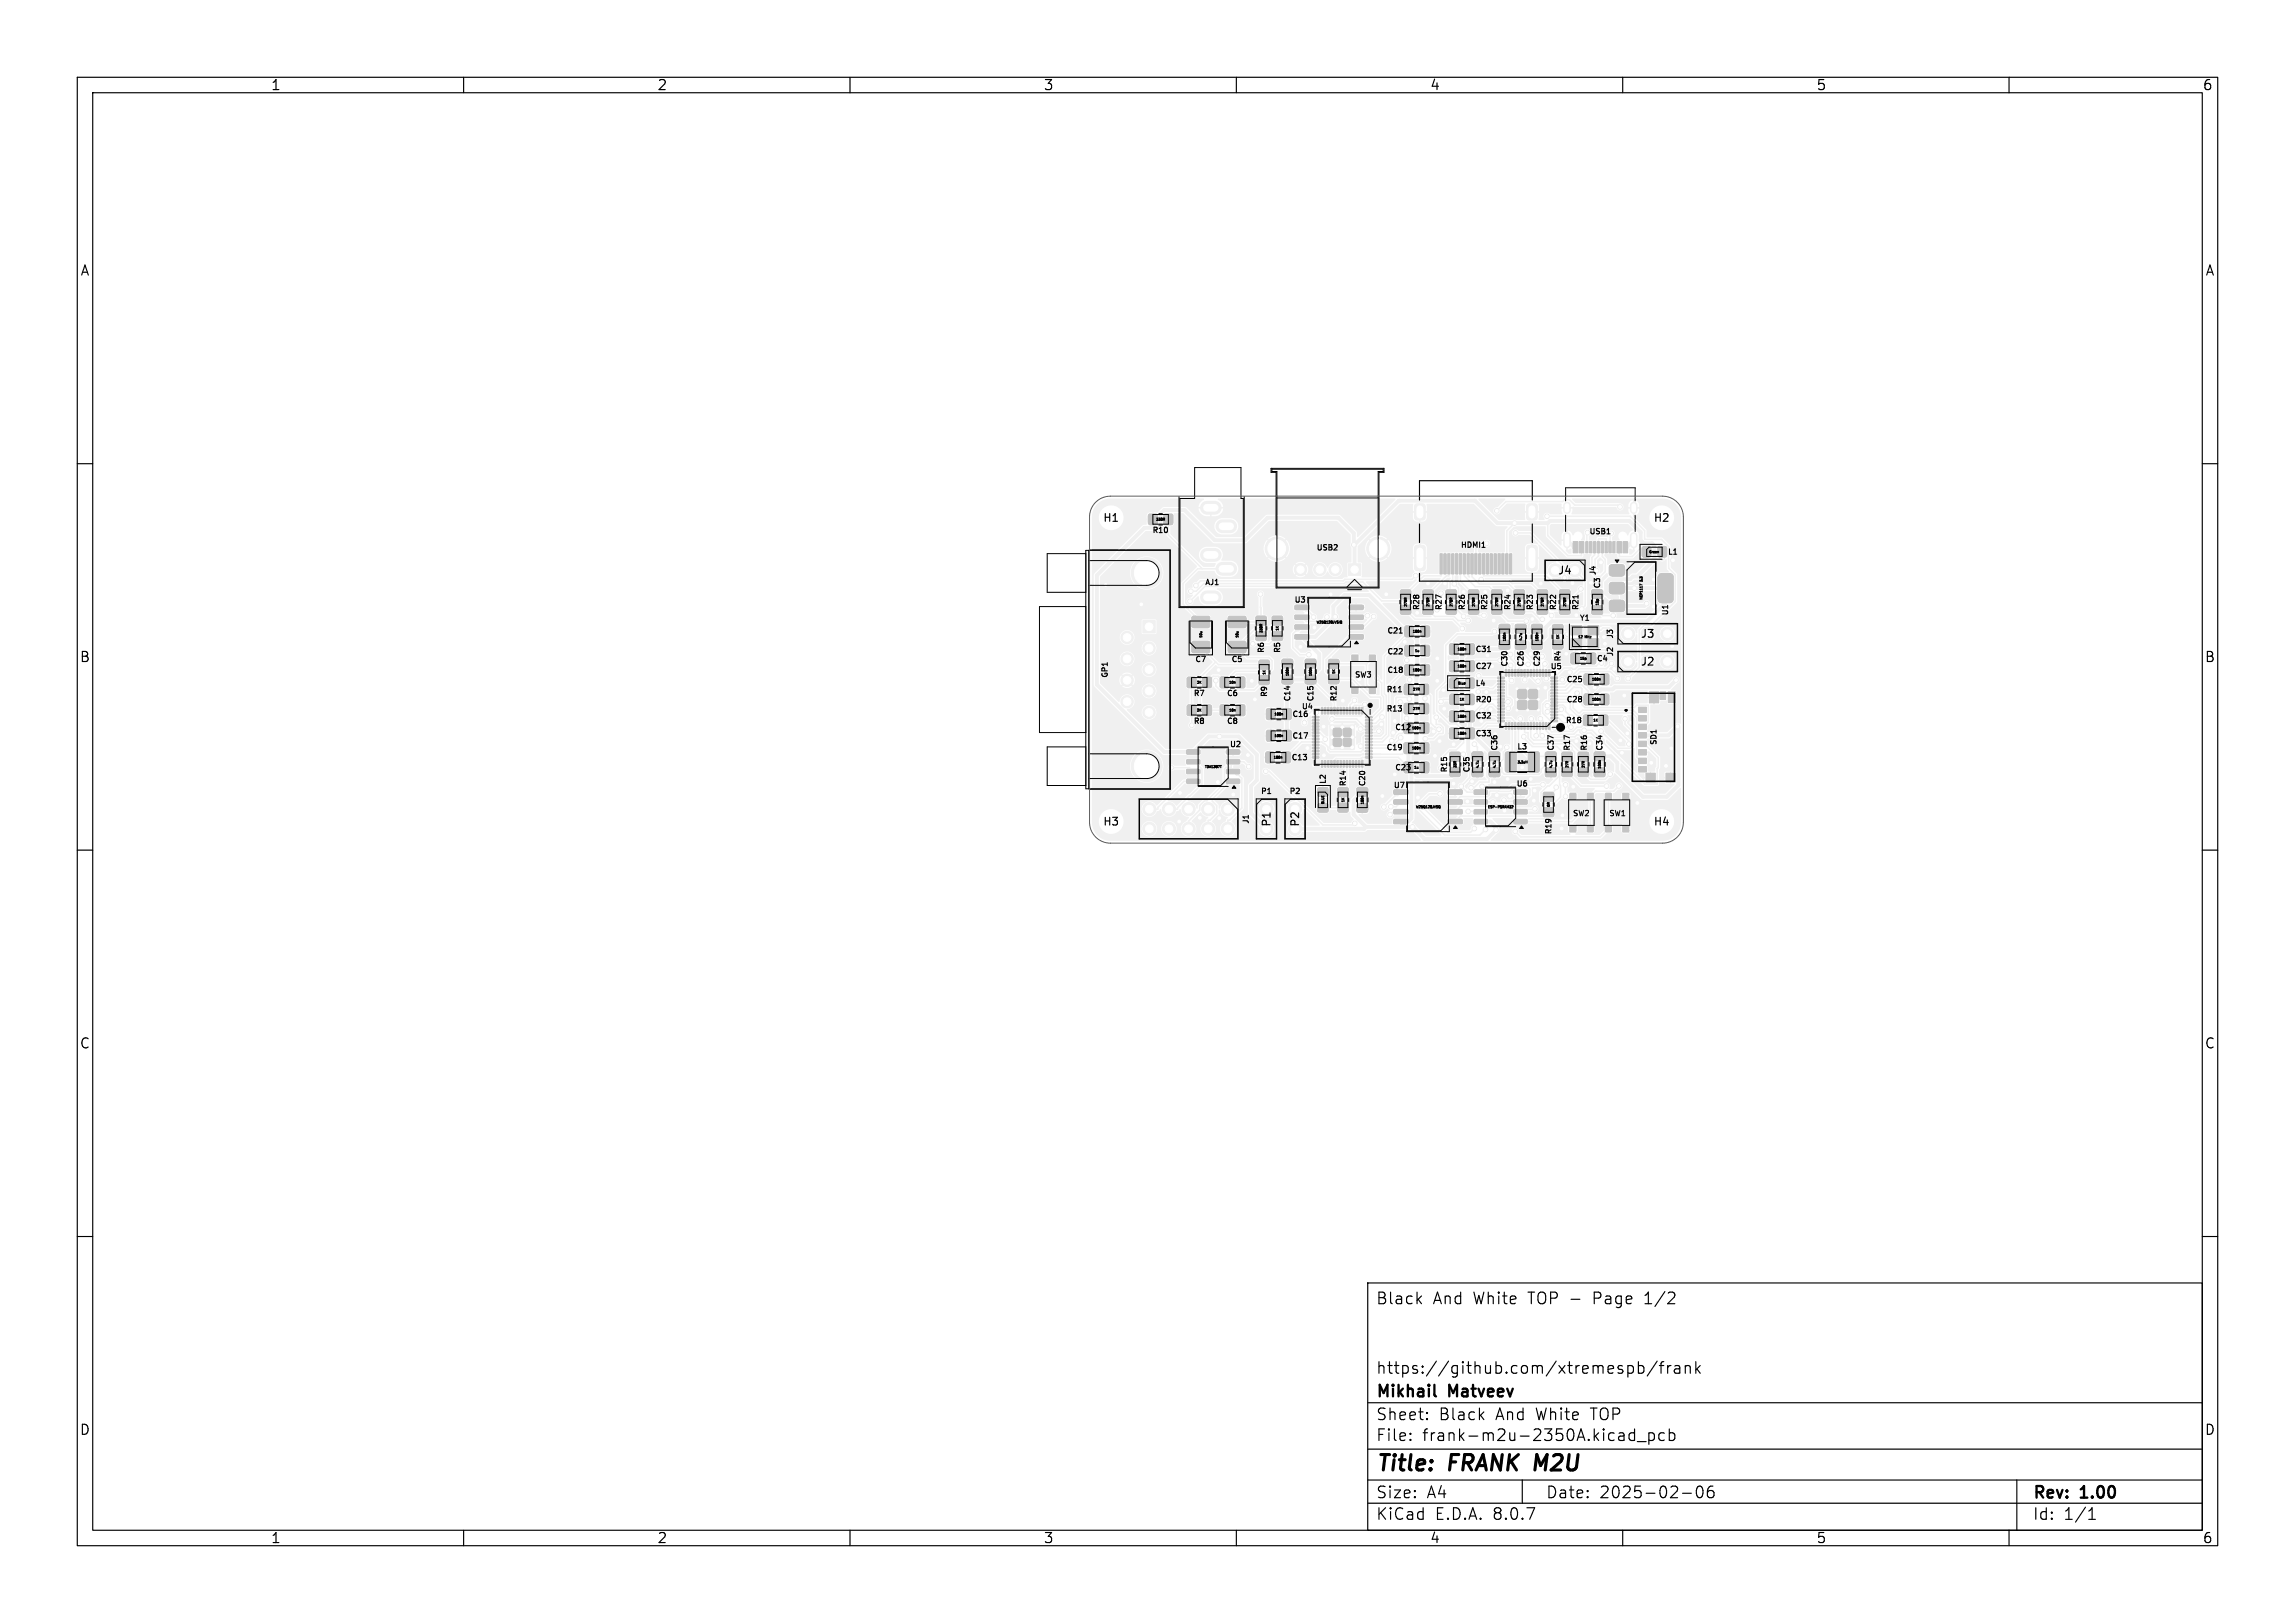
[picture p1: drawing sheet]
<svg xmlns="http://www.w3.org/2000/svg" width="297mm" height="210mm" viewBox="0 0 297 210" stroke-linecap="round" stroke-linejoin="round" font-family="sans-serif">
<defs><g id="words">
<g font-size="2.8">
<text x="178" y="190.9">Title:</text>
<text x="187.7" y="190.9">FRANK M2U</text>
</g>
<g font-size="2.1">
<text x="178" y="169">Black</text>
<text x="185.4" y="169">And</text>
<text x="190.7" y="169">White</text>
<text x="198" y="169">TOP -</text>
<text x="206.6" y="169">Page</text>
<text x="213.4" y="169">1/2</text>
<text x="178" y="178">https://github.com/xtremespb/frank</text>
<text x="178" y="184">Sheet:</text>
<text x="178" y="181.2">Mikhail</text>
<text x="186.2" y="184">Black</text>
<text x="187.6" y="181.2">Matveev</text>
<text x="193.7" y="184">And</text>
<text x="199" y="184">White</text>
<text x="206.2" y="184">TOP</text>
<text x="178" y="186.7">File:</text>
<text x="184.1" y="186.7">frank-m2u-2350A.kicad_pcb</text>
<text x="178" y="196.9">KiCad</text>
<text x="178" y="194.1">Size:</text>
<text x="184.7" y="194.1">A4</text>
<text x="185.7" y="196.9">E.D.A.</text>
<text x="193.3" y="196.9">8.0.7</text>
<text x="200" y="194.1">Date:</text>
<text x="207" y="194.1">2025-02-06</text>
<text x="263" y="194.3">Rev:</text>
<text x="263" y="196.9">Id:</text>
<text x="267.1" y="196.9">1/1</text>
<text x="269.4" y="194.3">1.00</text>
</g>
<g font-size="1.8">
<text x="35" y="11.9">1</text>
<text x="85" y="11.9">2</text>
<text x="135" y="11.9">3</text>
<text x="185" y="11.9">4</text>
<text x="235" y="11.9">5</text>
<text x="285" y="11.9">6</text>
<text x="10.3" y="35.9">A</text>
<text x="285.4" y="35.9">A</text>
<text x="10.3" y="85.9">B</text>
<text x="285.3" y="85.9">B</text>
<text x="10.3" y="135.9">C</text>
<text x="285.3" y="135.9">C</text>
<text x="10.3" y="185.9">D</text>
<text x="285.3" y="185.9">D</text>
<text x="35" y="199.9">1</text>
<text x="85" y="199.9">2</text>
<text x="135" y="199.9">3</text>
<text x="185" y="199.9">4</text>
<text x="235" y="199.9">5</text>
<text x="285" y="199.9">6</text>
</g>
<g font-size="1.4">
<text x="142.7" y="67.7">H1</text>
<text x="213.9" y="67.7">H2</text>
<text x="201.5" y="74.5">J4</text>
<text x="212.3" y="82.7">J3</text>
<text x="212.3" y="86.3">J2</text>
<text x="142.7" y="107">H3</text>
<text x="164.6" y="107.1" transform="rotate(-90 164.6 107.1)">P1</text>
<text x="168.3" y="107.1" transform="rotate(-90 168.3 107.1)">P2</text>
<text x="213.9" y="107">H4</text>
</g>
<g font-size="1">
<text x="149" y="69.2">R10</text>
<text x="170.3" y="71.4">USB2</text>
<text x="188.9" y="71.1">HDMI1</text>
<text x="205.6" y="69.3">USB1</text>
<text x="215.8" y="72">L1</text>
<text x="155.9" y="75.9">AJ1</text>
<text x="206.7" y="74.5" transform="rotate(-90 206.7 74.5)">J4</text>
<text x="207.3" y="76.2" transform="rotate(-90 207.3 76.2)">C3</text>
<text x="167.4" y="78.2">U3</text>
<text x="179.4" y="82.2">C21</text>
<text x="183.9" y="79.1" transform="rotate(-90 183.9 79.1)">R28</text>
<text x="186.8" y="79.1" transform="rotate(-90 186.8 79.1)">R27</text>
<text x="189.8" y="79.1" transform="rotate(-90 189.8 79.1)">R26</text>
<text x="192.7" y="79.1" transform="rotate(-90 192.7 79.1)">R25</text>
<text x="195.7" y="79.1" transform="rotate(-90 195.7 79.1)">R24</text>
<text x="198.6" y="79.1" transform="rotate(-90 198.6 79.1)">R23</text>
<text x="201.6" y="79.1" transform="rotate(-90 201.6 79.1)">R22</text>
<text x="204.3" y="80.5">Y1</text>
<text x="204.5" y="79.1" transform="rotate(-90 204.5 79.1)">R21</text>
<text x="208.9" y="82.7" transform="rotate(-90 208.9 82.7)">J3</text>
<text x="216.1" y="79.7" transform="rotate(-90 216.1 79.7)">U1</text>
<text x="143.5" y="87.8" transform="rotate(-90 143.5 87.8)">GP1</text>
<text x="154.6" y="85.9">C7</text>
<text x="159.3" y="85.9">C5</text>
<text x="163.8" y="84.6" transform="rotate(-90 163.8 84.6)">R6</text>
<text x="165.9" y="84.6" transform="rotate(-90 165.9 84.6)">R5</text>
<text x="175.2" y="87.8">SW3</text>
<text x="179.3" y="89.8">R11</text>
<text x="179.4" y="87.3">C18</text>
<text x="179.4" y="84.9">C22</text>
<text x="190.9" y="89">L4</text>
<text x="190.9" y="86.8">C27</text>
<text x="190.9" y="84.6">C31</text>
<text x="195.3" y="86.4" transform="rotate(-90 195.3 86.4)">C30</text>
<text x="197.4" y="86.4" transform="rotate(-90 197.4 86.4)">C26</text>
<text x="199.5" y="86.4" transform="rotate(-90 199.5 86.4)">C29</text>
<text x="200.6" y="86.8">U5</text>
<text x="202.2" y="85.7" transform="rotate(-90 202.2 85.7)">R4</text>
<text x="202.6" y="88.5">C25</text>
<text x="206.6" y="85.8">C4</text>
<text x="208.9" y="85" transform="rotate(-90 208.9 85)">J2</text>
<text x="154.4" y="90.3">R7</text>
<text x="154.4" y="93.9">R8</text>
<text x="158.7" y="90.3">C6</text>
<text x="158.7" y="93.9">C8</text>
<text x="164.2" y="90.3" transform="rotate(-90 164.2 90.3)">R9</text>
<text x="167.1" y="93">C16</text>
<text x="167.1" y="95.8">C17</text>
<text x="167.2" y="90.9" transform="rotate(-90 167.2 90.9)">C14</text>
<text x="168.4" y="91.9">U4</text>
<text x="170.2" y="90.9" transform="rotate(-90 170.2 90.9)">C15</text>
<text x="173.2" y="90.9" transform="rotate(-90 173.2 90.9)">R12</text>
<text x="179.3" y="92.3">R13</text>
<text x="180.4" y="94.7">C12</text>
<text x="190.9" y="95.5">C33</text>
<text x="190.9" y="91.1">R20</text>
<text x="190.9" y="93.2">C32</text>
<text x="202.5" y="93.8">R18</text>
<text x="202.6" y="91.1">C28</text>
<text x="159.1" y="96.9">U2</text>
<text x="167" y="98.6">C13</text>
<text x="171.8" y="101.5" transform="rotate(-90 171.8 101.5)">L2</text>
<text x="174.4" y="101.8" transform="rotate(-90 174.4 101.8)">R14</text>
<text x="176.9" y="101.8" transform="rotate(-90 176.9 101.8)">C20</text>
<text x="179.3" y="97.3">C19</text>
<text x="180.4" y="99.9">C23</text>
<text x="187.5" y="100.1" transform="rotate(-90 187.5 100.1)">R15</text>
<text x="190.4" y="100.1" transform="rotate(-90 190.4 100.1)">C35</text>
<text x="194" y="97.2" transform="rotate(-90 194 97.2)">C36</text>
<text x="196.2" y="102">U6</text>
<text x="196.2" y="97.2">L3</text>
<text x="201.3" y="97.2" transform="rotate(-90 201.3 97.2)">C37</text>
<text x="203.4" y="97.2" transform="rotate(-90 203.4 97.2)">R17</text>
<text x="205.6" y="97.2" transform="rotate(-90 205.6 97.2)">R16</text>
<text x="207.6" y="97.2" transform="rotate(-90 207.6 97.2)">C34</text>
<text x="214.6" y="96.5" transform="rotate(-90 214.6 96.5)">SD1</text>
<text x="161.8" y="106.7" transform="rotate(-90 161.8 106.7)">J1</text>
<text x="163.1" y="102.9">P1</text>
<text x="166.8" y="102.9">P2</text>
<text x="180.3" y="102.2">U7</text>
<text x="203.5" y="105.8">SW2</text>
<text x="208.2" y="105.8">SW1</text>
<text x="201" y="108.1" transform="rotate(-90 201 108.1)">R19</text>
</g>
<g font-size=".4">
<text x="149.6" y="67.4">330R</text>
<text x="213.4" y="71.6">Green</text>
<text x="212.6" y="77.6" transform="rotate(-90 212.6 77.6)">NCP1117</text>
<text x="212.6" y="75.3" transform="rotate(-90 212.6 75.3)">3.3</text>
<text x="155.6" y="82.6" transform="rotate(-90 155.6 82.6)">10u</text>
<text x="160.3" y="82.6" transform="rotate(-90 160.3 82.6)">10u</text>
<text x="163.4" y="81.9" transform="rotate(-90 163.4 81.9)">330R</text>
<text x="165.5" y="81.6" transform="rotate(-90 165.5 81.6)">1K</text>
<text x="170.3" y="80.7">W25Q128JVSIQ</text>
<text x="182.1" y="78.5" transform="rotate(-90 182.1 78.5)">270R</text>
<text x="182.8" y="81.9">100n</text>
<text x="185" y="78.5" transform="rotate(-90 185 78.5)">270R</text>
<text x="188" y="78.5" transform="rotate(-90 188 78.5)">270R</text>
<text x="190.9" y="78.5" transform="rotate(-90 190.9 78.5)">270R</text>
<text x="193.9" y="78.5" transform="rotate(-90 193.9 78.5)">270R</text>
<text x="194.9" y="83" transform="rotate(-90 194.9 83)">100n</text>
<text x="196.8" y="78.5" transform="rotate(-90 196.8 78.5)">270R</text>
<text x="197" y="82.9" transform="rotate(-90 197 82.9)">4.7u</text>
<text x="199.1" y="83" transform="rotate(-90 199.1 83)">100n</text>
<text x="199.8" y="78.5" transform="rotate(-90 199.8 78.5)">270R</text>
<text x="201.8" y="82.7" transform="rotate(-90 201.8 82.7)">1K</text>
<text x="202.7" y="78.5" transform="rotate(-90 202.7 78.5)">270R</text>
<text x="204.2" y="82.6">12</text>
<text x="205.1" y="82.6">MHz</text>
<text x="206.9" y="78.4" transform="rotate(-90 206.9 78.4)">15p</text>
<text x="154.9" y="88.5">2K</text>
<text x="159" y="88.5">10n</text>
<text x="163.8" y="87.3" transform="rotate(-90 163.8 87.3)">1K</text>
<text x="166.8" y="87.5" transform="rotate(-90 166.8 87.5)">100n</text>
<text x="169.8" y="87.5" transform="rotate(-90 169.8 87.5)">100n</text>
<text x="172.8" y="87.2" transform="rotate(-90 172.8 87.2)">1K</text>
<text x="182.8" y="86.9">100n</text>
<text x="182.8" y="89.4">27R</text>
<text x="183.1" y="84.4">1u</text>
<text x="188.6" y="86.4">100n</text>
<text x="188.6" y="84.2">100n</text>
<text x="188.6" y="88.6">Blue</text>
<text x="204.4" y="85.4">15p</text>
<text x="206" y="88.1">100n</text>
<text x="154.9" y="92.1">2K</text>
<text x="159" y="92.1">10n</text>
<text x="164.9" y="92.6">100n</text>
<text x="164.9" y="95.4">100n</text>
<text x="182.7" y="94.4">100n</text>
<text x="182.8" y="91.9">27R</text>
<text x="188.6" y="95.1">100n</text>
<text x="188.6" y="92.9">100n</text>
<text x="188.9" y="90.7">1K</text>
<text x="206" y="90.7">100n</text>
<text x="206.2" y="93.4">1K</text>
<text x="155.9" y="99.4">TDA1387T</text>
<text x="164.8" y="98.2">100n</text>
<text x="182.7" y="97">100n</text>
<text x="183" y="99.5">1u</text>
<text x="188.5" y="99.4" transform="rotate(-90 188.5 99.4)">33R</text>
<text x="191.4" y="99.4" transform="rotate(-90 191.4 99.4)">4.7u</text>
<text x="193.6" y="99.4" transform="rotate(-90 193.6 99.4)">4.7u</text>
<text x="196.4" y="98.8">3.3uH</text>
<text x="200.9" y="99.4" transform="rotate(-90 200.9 99.4)">4.7u</text>
<text x="203" y="99.4" transform="rotate(-90 203 99.4)">27R</text>
<text x="205.1" y="99.4" transform="rotate(-90 205.1 99.4)">27R</text>
<text x="207.2" y="99.5" transform="rotate(-90 207.2 99.5)">100n</text>
<text x="171.4" y="104.1" transform="rotate(-90 171.4 104.1)">BLUE</text>
<text x="174" y="103.8" transform="rotate(-90 174 103.8)">1K</text>
<text x="176.5" y="104.1" transform="rotate(-90 176.5 104.1)">100n</text>
<text x="183.2" y="104.6">W25Q128JVSQ</text>
<text x="192.5" y="104.6">ESP-PSRAM32</text>
<text x="200.6" y="104.4" transform="rotate(-90 200.6 104.4)">0R</text>
</g>
</g></defs>
<g fill="#f0f0f0" stroke="#f0f0f0" stroke-width=".13">
<path d="M176.2 91.5l.2 .1-.1 .8h-.1z"/>
<path d="M175.8 91.5l.2 .1v.8h-.2z"/>
<path d="M175.4 91.5l.2 .1-.1 .8h-.1z"/>
<path d="M175 91.5l.2 .1v.8h-.2z"/>
<path d="M174.6 91.5l.2 .1-.1 .8h-.1z"/>
<path d="M174.2 91.5l.2 .1v.8h-.2z"/>
<path d="M173.8 91.5l.2 .1-.1 .8h-.1z"/>
<path d="M173.4 91.5l.2 .1v.8h-.2z"/>
<path d="M173 91.5l.2 .1-.1 .8h-.1z"/>
<path d="M172.6 91.5l.2 .1v.8h-.2z"/>
<path d="M172.2 91.5l.2 .1-.1 .8h-.1z"/>
<path d="M171.8 91.5l.2 .1v.8h-.2z"/>
<path d="M171.4 91.5l.2 .1-.1 .8h-.1z"/>
<path d="M171 91.5l.2 .1-.1 .8h-.1z"/>
<path d="M169.8 92.7h.8l.1 .2h-.8z"/>
<path d="M169.8 93.1h.8l.1 .2h-.8z"/>
<path d="M169.8 93.5h.8l.1 .2h-.8z"/>
<path d="M169.8 93.9h.8l.1 .2h-.8z"/>
<path d="M169.8 94.3h.8l.1 .2h-.8z"/>
<path d="M169.8 94.7h.8l.1 .2h-.8z"/>
<path d="M169.8 95.1h.8l.1 .2h-.8z"/>
<path d="M169.8 95.5h.8l.1 .2h-.8z"/>
<path d="M169.8 95.9h.8l.1 .2h-.8z"/>
<path d="M169.8 96.3h.8l.1 .2h-.8z"/>
<path d="M169.8 96.7h.8l.1 .2h-.8z"/>
<path d="M169.8 97.1h.8l.1 .2h-.8z"/>
<path d="M169.8 97.5h.8l.1 .2h-.8z"/>
<path d="M169.8 97.9h.8l.1 .2h-.8z"/>
<path d="M171 98.4l.2 .1-.1 .8-.1-.1z"/>
<path d="M171.4 98.4l.2 .1-.1 .8-.1-.1z"/>
<path d="M171.8 98.4l.2 .1v.8l-.2-.1z"/>
<path d="M172.2 98.4l.2 .1-.1 .8-.1-.1z"/>
<path d="M172.6 98.4l.2 .1v.8l-.2-.1z"/>
<path d="M173 98.4l.2 .1-.1 .8-.1-.1z"/>
<path d="M173.4 98.4l.2 .1v.8l-.2-.1z"/>
<path d="M173.8 98.4l.2 .1-.1 .8-.1-.1z"/>
<path d="M174.2 98.4l.2 .1v.8l-.2-.1z"/>
<path d="M174.6 98.4l.2 .1-.1 .8-.1-.1z"/>
<path d="M175 98.4l.2 .1v.8l-.2-.1z"/>
<path d="M175.4 98.4l.2 .1-.1 .8-.1-.1z"/>
<path d="M175.8 98.4l.2 .1v.8l-.2-.1z"/>
<path d="M176.2 98.4l.2 .1-.1 .8-.1-.1z"/>
<path d="M176.7 97.9h.8l.1 .2h-.8z"/>
<path d="M176.7 97.5h.8l.1 .2h-.8z"/>
<path d="M176.7 97.1h.8l.1 .2h-.8z"/>
<path d="M176.7 96.7h.8l.1 .2h-.8z"/>
<path d="M176.7 96.3h.8l.1 .2h-.8z"/>
<path d="M176.7 95.9h.8l.1 .2h-.8z"/>
<path d="M176.7 95.5h.8l.1 .2h-.8z"/>
<path d="M176.7 95.1h.8l.1 .2h-.8z"/>
<path d="M176.7 94.7h.8l.1 .2h-.8z"/>
<path d="M176.7 94.3h.8l.1 .2h-.8z"/>
<path d="M176.7 93.9h.8l.1 .2h-.8z"/>
<path d="M176.7 93.5h.8l.1 .2h-.8z"/>
<path d="M176.7 93.1h.8l.1 .2h-.8z"/>
<path d="M176.7 92.7h.8l.1 .2h-.8z"/>
<path d="M172.1 93.8h3.2v3.2h-3.2z"/>
<path d="M187.4 106h1.8v.2v.3l-.1 .1h-1.7l-.1-.1z"/>
<path d="M187.4 104.8l1.8-.1v.2v.3l-.1 .1h-1.7l-.1-.1z"/>
<path d="M187.4 103.5h1.8v.1v.4l-.1 .1h-1.7l-.1-.2z"/>
<path d="M187.4 102.2h1.8v.1v.4l-.1 .1h-1.7l-.1-.2z"/>
<path d="M180.4 102.2h1.8v.1v.4l-.1 .1h-1.7l-.1-.2z"/>
<path d="M180.4 103.5h1.8v.1v.4l-.1 .1h-1.7l-.1-.2z"/>
<path d="M180.4 104.8l1.8-.1v.2v.3l-.1 .1h-1.7l-.1-.1z"/>
<path d="M180.4 106h1.8v.2v.3l-.1 .1h-1.7l-.1-.1z"/>
<path d="M195.9 106.1l1.7-.1v.2v.3l-.1 .1h-1.5l-.1-.1z"/>
<path d="M195.9 104.8h1.7v.1v.3l-.1 .1h-1.5l-.1-.1z"/>
<path d="M195.9 103.5h1.7v.1v.4l-.1 .1h-1.5l-.1-.2z"/>
<path d="M195.9 102.2h1.7v.2v.3l-.1 .1h-1.5l-.1-.1z"/>
<path d="M190.8 102.2h1.6l.1 .2v.3l-.2 .1h-1.5l-.1-.1z"/>
<path d="M190.8 103.5h1.6l.1 .1v.4l-.2 .1h-1.5l-.1-.2z"/>
<path d="M190.8 104.8h1.6l.1 .1v.3l-.2 .1h-1.5l-.1-.1z"/>
<path d="M190.8 106.1l1.6-.1 .1 .2v.3l-.2 .1h-1.5l-.1-.1z"/>
<path d="M200.7 93.2h.8l.1 .2h-.9z"/>
<path d="M200.7 92.8h.8l.1 .2h-.9z"/>
<path d="M200.7 92.4h.8l.1 .2h-.9z"/>
<path d="M200.7 92h.8l.1 .2h-.9z"/>
<path d="M200.7 91.6h.8l.1 .2h-.9z"/>
<path d="M200.7 91.2h.8l.1 .2h-.9z"/>
<path d="M200.7 90.8h.8l.1 .2h-.9z"/>
<path d="M200.7 90.4h.8l.1 .2h-.9z"/>
<path d="M200.7 90h.8l.1 .2h-.9z"/>
<path d="M200.7 89.6h.8l.1 .2h-.9z"/>
<path d="M200.7 89.2h.8l.1 .2h-.9z"/>
<path d="M200.7 88.8h.8l.1 .2h-.9z"/>
<path d="M200.7 88.4h.8l.1 .2h-.9z"/>
<path d="M200.7 88h.8l.1 .2h-.9z"/>
<path d="M200.7 87.6h.8l.1 .2h-.9z"/>
<path d="M200.4 86.6l.2 .1v.8h-.2z"/>
<path d="M200 86.6l.2 .1-.1 .8h-.1z"/>
<path d="M199.6 86.6l.2 .1v.8h-.2z"/>
<path d="M199.2 86.6l.2 .1-.1 .8h-.1z"/>
<path d="M198.8 86.6l.2 .1v.8h-.2z"/>
<path d="M198.4 86.6l.2 .1-.1 .8h-.1z"/>
<path d="M198 86.6l.2 .1v.8h-.2z"/>
<path d="M197.6 86.6l.2 .1-.1 .8h-.1z"/>
<path d="M197.2 86.6l.2 .1-.1 .8h-.1z"/>
<path d="M196.8 86.6l.2 .1-.1 .8h-.1z"/>
<path d="M196.4 86.6l.2 .1-.1 .8h-.1z"/>
<path d="M196 86.6l.2 .1-.1 .8h-.1z"/>
<path d="M195.6 86.6l.2 .1-.1 .8h-.1z"/>
<path d="M195.2 86.6l.2 .1-.1 .8h-.1z"/>
<path d="M194.8 86.6l.2 .1-.1 .8h-.1z"/>
<path d="M193.8 87.6h.8l.1 .2h-.8z"/>
<path d="M193.8 88h.8l.1 .2h-.8z"/>
<path d="M193.8 88.4h.8l.1 .2h-.8z"/>
<path d="M193.8 88.8h.8l.1 .2h-.8z"/>
<path d="M193.8 89.2h.8l.1 .2h-.8z"/>
<path d="M193.8 89.6h.8l.1 .2h-.8z"/>
<path d="M193.8 90h.8l.1 .2h-.8z"/>
<path d="M193.8 90.4h.8l.1 .2h-.8z"/>
<path d="M193.8 90.8h.8l.1 .2h-.8z"/>
<path d="M193.8 91.2h.8l.1 .2h-.8z"/>
<path d="M193.8 91.6h.8l.1 .2h-.8z"/>
<path d="M193.8 92h.8l.1 .2h-.8z"/>
<path d="M193.8 92.4h.8l.1 .2h-.8z"/>
<path d="M193.8 92.8h.8l.1 .2h-.8z"/>
<path d="M193.8 93.2h.8l.1 .2h-.8z"/>
<path d="M194.8 93.6h.2l-.1 .8-.1-.1z"/>
<path d="M195.2 93.5l.2 .1-.1 .8-.1-.1z"/>
<path d="M195.6 93.5l.2 .1-.1 .8-.1-.1z"/>
<path d="M196 93.5l.2 .1-.1 .8-.1-.1z"/>
<path d="M196.4 93.5l.2 .1-.1 .8-.1-.1z"/>
<path d="M196.8 93.5l.2 .1-.1 .8-.1-.1z"/>
<path d="M197.2 93.5l.2 .1-.1 .8-.1-.1z"/>
<path d="M197.6 93.5l.2 .1-.1 .8-.1-.1z"/>
<path d="M198 93.5l.2 .1v.8l-.2-.1z"/>
<path d="M198.4 93.5l.2 .1-.1 .8-.1-.1z"/>
<path d="M198.8 93.5l.2 .1v.8l-.2-.1z"/>
<path d="M199.2 93.5l.2 .1-.1 .8-.1-.1z"/>
<path d="M199.6 93.5l.2 .1v.8l-.2-.1z"/>
<path d="M200 93.5l.2 .1-.1 .8-.1-.1z"/>
<path d="M200.4 93.5l.2 .1v.8l-.2-.1z"/>
<path d="M196 88.8h3.4v3.4h-3.4z"/>
<path d="M203.3 84.5h.2h.9v.2v1.2h-.2h-.9v-.2z"/>
<path d="M205.4 84.5h.2h.9v.2v1.2h-.2h-.9l-.1-.2z"/>
<path d="M201 82.9l.1-.1 1.1 .1 .1 .2-.1 .8-.2 .1-1-.1-.1-.1z"/>
<path d="M201 80.9l.1-.1 1.1 .1 .1 .2-.1 .8-.2 .1-1-.1-.1-.1z"/>
<path d="M154.3 83h.2h1.9l.2 .2v1.1l-.3 .2h-1.9l-.2-.3z"/>
<path d="M154.3 79.8l.2-.1h1.9l.2 .3v1.1l-.3 .1h-1.9l-.2-.2z"/>
<path d="M183.8 93.5h.2h.9v.2v1.2h-.2h-.9v-.2z"/>
<path d="M181.7 93.5h.2h.9v.2v1.2h-.2h-.9v-.2z"/>
<path d="M203.6 70.1h.6v1.4h-.6z"/>
<path d="M204.4 70.1h.6v1.4h-.6z"/>
<path d="M205.2 70.1h.3v1.4h-.3z"/>
<path d="M205.7 70.1h.3v1.4h-.3z"/>
<path d="M206.2 70.1h.3v1.4h-.3z"/>
<path d="M206.7 70.1h.3v1.4h-.3z"/>
<path d="M207.2 70.1h.3v1.4h-.3z"/>
<path d="M207.7 70.1h.3v1.4h-.3z"/>
<path d="M208.2 70.1h.3v1.4h-.3z"/>
<path d="M208.7 70.1h.3v1.4h-.3z"/>
<path d="M209.3 70.1h.6v1.4h-.6z"/>
<path d="M210 70.1h.6v1.4h-.6z"/>
<path d="M208.3 73.2l.3-.1h1.5l.2 .3-.1 1-.3 .2-1.5-.1-.2-.3z"/>
<path d="M208.3 75.5l.3-.1h1.5l.2 .3-.1 1-.3 .2-1.5-.1-.2-.3z"/>
<path d="M214.7 74.3l.2-.1h1.1l.3 .1 .2 .2v3v.2l-.2 .2-1.4 .1-.3-.3-.1-3z"/>
<path d="M208.3 77.8l.3-.1h1.5l.2 .3-.1 1-.3 .2-1.5-.1-.2-.3z"/>
<path d="M165.9 87.4h.2h1.2v.2v.9h-.2h-1.2v-.2z"/>
<path d="M165.9 85.3h.2h1.2v.2v.9l-.2 .1-1.2-.1v-.2z"/>
<path d="M172 87.4l.2-.1 1 .1 .1 .2-.1 .8-.2 .1-1-.1-.1-.1z"/>
<path d="M172 85.4l.2-.1 1 .1 .1 .2-.1 .8-.2 .1-1-.1-.1-.1z"/>
<path d="M159 83h.2h1.9l.2 .2v1.1l-.3 .2h-1.9l-.2-.3z"/>
<path d="M159 79.8l.2-.1h1.9l.2 .3v1.1l-.3 .1h-1.9l-.2-.2z"/>
<path d="M189.7 94.2h.2h.9v.2v1.2h-.2h-.9l-.1-.2z"/>
<path d="M187.6 94.2h.2h.9v.2v1.2h-.2h-.9v-.2z"/>
<path d="M147.9 80.3h1.6v1.6h-1.6z"/>
<path d="M187.7 87.8l.2-.1 .8 .1v.2v1l-.2 .1-.8-.1-.1-.1z"/>
<path d="M189.7 87.8l.2-.1 .8 .1 .1 .2-.1 1-.1 .1-.9-.1-.1-.1z"/>
<path d="M168.9 87.4h.2h1.2v.2v.9h-.2h-1.2v-.2z"/>
<path d="M168.9 85.3h.2h1.2v.2v.9l-.2 .1-1.2-.1v-.2z"/>
<path d="M190.1 76.4l.2-.1 1 .1 .1 .2-.1 .8-.2 .1-1-.1-.1-.1z"/>
<path d="M190.1 78.4l.2-.1 1 .1 .1 .2-.1 .8-.2 .1-1-.1-.1-.1z"/>
<path d="M157.9 87.6h.2h.9v.2v1.2h-.2h-.9v-.2z"/>
<path d="M160 87.6h.2h.9v.2v1.2h-.2h-.9l-.1-.2z"/>
<path d="M155.7 87.7l.2-.1 .8 .1 .1 .2-.1 1-.1 .1-.9-.1-.1-.1z"/>
<path d="M153.7 87.7l.2-.1 .8 .1 .1 .2-.1 1-.2 .1-.8-.1-.1-.1z"/>
<path d="M181.8 86h.2h.9l.1 .2-.1 1.2h-.2h-.9v-.2z"/>
<path d="M183.9 86h.2h.9v.2v1.2h-.2h-.9l-.1-.2z"/>
<path d="M189.7 85.5h.2h.9v.2v1.2h-.2h-.9l-.1-.2z"/>
<path d="M187.6 85.5h.2h.9v.2v1.2h-.2h-.9v-.2z"/>
<path d="M205 89.8h.2h.9v.2v1.2h-.2h-.9v-.2z"/>
<path d="M207.1 89.8h.2h.9v.2v1.2h-.2h-.9v-.2z"/>
<path d="M173.2 104l.1-.1 1.1 .1 .1 .2-.1 .8-.2 .1-1-.1-.1-.1z"/>
<path d="M173.2 102l.1-.1 1.1 .1 .1 .2-.1 .8-.2 .1-1-.1-.1-.1z"/>
<path d="M174.5 73h1.6v1.5h-1.6z"/>
<path d="M184.2 76.4l.2-.1 1 .1 .1 .2-.1 .8-.2 .1-1-.1-.1-.1z"/>
<path d="M184.2 78.4l.2-.1 1 .1 .1 .2-.1 .8-.2 .1-1-.1-.1-.1z"/>
<path d="M204.3 97.4l.1-.1 1.1 .1 .1 .2-.1 .8-.2 .1-1-.1-.1-.1z"/>
<path d="M204.3 99.4l.1-.1 1.1 .1 .1 .2-.1 .8-.2 .1-1-.1-.1-.1z"/>
<path d="M199 76.4l.2-.1 1 .1 .1 .2-.1 .8-.2 .1-1-.1-.1-.1z"/>
<path d="M199 78.4l.2-.1 1 .1 .1 .2-.1 .8-.2 .1-1-.1-.1-.1z"/>
<path d="M163 85.5l.2-.1 1 .1 .1 .2-.1 .8-.2 .1-1-.1-.1-.1z"/>
<path d="M163 87.5l.2-.1 1 .1 .1 .2-.1 .8-.2 .1-1-.1-.1-.1z"/>
<path d="M206.3 99.4h.2h1.2v.2v.9h-.2h-1.2v-.2z"/>
<path d="M206.3 97.3h.2h1.2v.2v.9l-.2 .1-1.2-.1v-.2z"/>
<path d="M186.3 71.7h.3v2.6h-.3z"/>
<path d="M186.8 71.7h.3v2.6h-.3z"/>
<path d="M187.3 71.7h.3v2.6h-.3z"/>
<path d="M187.9 71.7h.3v2.6h-.3z"/>
<path d="M188.4 71.7h.3v2.6h-.3z"/>
<path d="M188.8 71.7h.3v2.6h-.3z"/>
<path d="M189.3 71.7h.3v2.6h-.3z"/>
<path d="M189.8 71.7h.3v2.6h-.3z"/>
<path d="M190.3 71.7h.3v2.6h-.3z"/>
<path d="M190.9 71.7h.2v2.6h-.2z"/>
<path d="M191.4 71.7h.3v2.6h-.3z"/>
<path d="M191.9 71.7h.3v2.6h-.3z"/>
<path d="M192.3 71.7h.3v2.6h-.3z"/>
<path d="M192.8 71.7h.3v2.6h-.3z"/>
<path d="M193.3 71.7h.3v2.6h-.3z"/>
<path d="M193.8 71.7h.3v2.6h-.3z"/>
<path d="M194.4 71.7h.2v2.6h-.2z"/>
<path d="M194.9 71.7h.3v2.6h-.3z"/>
<path d="M195.3 71.7h.4v2.6h-.4z"/>
<path d="M197.6 70.7l.2-.1h.8h.2l.1 .2 .1 2.7-.1 .2-.2 .1h-.9l-.2-.2z"/>
<path d="M197.6 65.3l.3-.1h.8l.2 .1 .1 1.6-.2 .3-.9 .1-.3-.2z"/>
<path d="M183.2 65.3l.9-.1 .3 .1v1.6l-.1 .3-.9 .1-.3-.2-.1-1.6z"/>
<path d="M183.1 70.7l.2-.1h.8h.2l.1 .2v2.7v.2l-.2 .1h-.9l-.2-.2z"/>
<path d="M207.1 87.2h.2h.9v.2v1.2h-.2h-.9v-.2z"/>
<path d="M205 87.2h.2h.9v.2v1.2h-.2h-.9v-.2z"/>
<path d="M181.7 98.6h.2h.9v.2v1.2h-.2h-.9v-.2z"/>
<path d="M183.8 98.6h.2h.9v.2v1.2h-.2h-.9v-.2z"/>
<path d="M181.3 76.4l.1-.1 1.1 .1 .1 .2-.1 .8-.2 .1-1-.1-.1-.1z"/>
<path d="M181.3 78.4l.1-.1 1.1 .1 .1 .2-.1 .8-.2 .1-1-.1-.1-.1z"/>
<path d="M213 100.1h1.2v1.1h-1.2z"/>
<path d="M215.6 100.1h1.2v1.1h-1.2z"/>
<path d="M213.4 89.5h1.2v1.5h-1.2z"/>
<path d="M214.9 89.5h.6v1h-.6z"/>
<path d="M215.9 89.5h.9v1.4h-.9z"/>
<path d="M212.1 91.5h1v.7h-1z"/>
<path d="M212.1 92.6h1v.7h-1z"/>
<path d="M212.1 93.7h1v.7h-1z"/>
<path d="M212.1 94.8h1v.7h-1z"/>
<path d="M212.1 95.9h1v.7h-1z"/>
<path d="M212.1 97h1v.7h-1z"/>
<path d="M212.1 98.1h1v.7h-1z"/>
<path d="M212.1 99.2h1v.7h-1z"/>
<path d="M187.2 76.4l.1-.1 1.1 .1 .1 .2-.1 .8-.2 .1-1-.1-.1-.1z"/>
<path d="M187.2 78.4l.1-.1 1.1 .1 .1 .2-.1 .8-.2 .1-1-.1-.1-.1z"/>
<path d="M162.6 79.8l.2-.1 1 .1 .1 .2-.1 .8-.2 .1-1-.1-.1-.1z"/>
<path d="M162.6 81.8l.2-.1 1 .1 .1 .2-.1 .8-.2 .1-1-.1-.1-.1z"/>
<path d="M158.7 100.8h1.7l.1 .2-.1 .3-.1 .1h-1.5l-.1-.1z"/>
<path d="M158.7 99.6l1.7-.1 .1 .2-.1 .3-.1 .1h-1.5l-.1-.1z"/>
<path d="M158.7 98.3h1.7l.1 .1-.1 .4-.1 .1h-1.5l-.1-.2z"/>
<path d="M158.7 97h1.7l.1 .1-.1 .4-.1 .1h-1.5l-.1-.2z"/>
<path d="M153.6 97h1.6l.1 .1v.4l-.2 .1h-1.5v-.2z"/>
<path d="M153.6 98.3h1.6l.1 .1v.4l-.2 .1h-1.5v-.2z"/>
<path d="M153.6 99.6l1.6-.1 .1 .2v.3l-.2 .1h-1.5v-.1z"/>
<path d="M153.6 100.8h1.6l.1 .2v.3l-.2 .1h-1.5v-.1z"/>
<path d="M164.7 79.8l.1-.1 1.1 .1 .1 .2-.1 .8-.2 .1-1-.1-.1-.1z"/>
<path d="M164.7 81.8l.1-.1 1.1 .1 .1 .2-.1 .8-.2 .1-1-.1-.1-.1z"/>
<path d="M189.7 83.3h.2h.9v.2v1.2h-.2h-.9l-.1-.2z"/>
<path d="M187.6 83.3h.2h.9v.2v1.2h-.2h-.9v-.2z"/>
<path d="M183.8 91.1l.1-.1 .9 .1 .1 .2-.1 1-.2 .1-.8-.1-.1-.1z"/>
<path d="M181.8 91.1l.1-.1 .9 .1 .1 .2-.1 1-.2 .1-.8-.1-.1-.1z"/>
<path d="M193.1 76.4l.2-.1 1 .1 .1 .2-.1 .8-.2 .1-1-.1-.1-.1z"/>
<path d="M193.1 78.4l.2-.1 1 .1 .1 .2-.1 .8-.2 .1-1-.1-.1-.1z"/>
<path d="M196 76.4l.1-.1 1.1 .1 .1 .2-.1 .8-.1 .1-1.1-.1-.1-.1z"/>
<path d="M196 78.4l.1-.1 1.1 .1 .1 .2-.1 .8-.1 .1-1.1-.1-.1-.1z"/>
<path d="M157.9 91.2h.2h.9v.2v1.2h-.2h-.9v-.2z"/>
<path d="M160 91.2h.2h.9v.2v1.2h-.2h-.9l-.1-.2z"/>
<path d="M189.7 89.9l.1-.1 .9 .1 .1 .2-.1 1-.1 .1-.9-.1-.1-.1z"/>
<path d="M187.7 89.9l.2-.1 .8 .1 .1 .2-.1 1-.2 .1-.8-.1-.1-.1z"/>
<path d="M183.8 88.6l.1-.1 .9 .1 .1 .2-.1 1-.2 .1-.8-.1-.1-.1z"/>
<path d="M181.8 88.6l.1-.1 .9 .1 .1 .2-.1 1-.2 .1-.8-.1-.1-.1z"/>
<path d="M166 91.7h.2h.9v.2v1.2h-.2h-.9l-.1-.2z"/>
<path d="M163.9 91.7h.2h.9l.1 .2-.1 1.2h-.2h-.9v-.2z"/>
<path d="M203.3 82.7h1.4v1.2h-1.4z"/>
<path d="M205.5 82.7h1.4v1.2h-1.4z"/>
<path d="M205.5 81h1.4v1.2h-1.4z"/>
<path d="M203.3 81h1.4v1.2h-1.4z"/>
<path d="M198.2 80.8h.2h1.2v.2v.9l-.2 .1-1.2-.1v-.2z"/>
<path d="M198.2 82.9h.2h1.2v.2v.9h-.2h-1.2v-.2z"/>
<path d="M175.6 101.9h.2h1.2v.2v.9l-.2 .1-1.2-.1v-.2z"/>
<path d="M175.6 104h.2h1.2v.2v.9h-.2h-1.2v-.2z"/>
<path d="M150.7 66.6l.2-.1 .8 .1 .1 .2-.1 1-.1 .1-.9-.1-.1-.1z"/>
<path d="M148.7 66.6l.2-.1 .8 .1 .1 .2-.1 1-.2 .1-.8-.1-.1-.1z"/>
<path d="M181.8 81h.2h.9l.1 .2-.1 1.2h-.2h-.9v-.2z"/>
<path d="M183.9 81h.2h.9v.2v1.2h-.2h-.9l-.1-.2z"/>
<path d="M175 89h.7v.7h-.7z"/>
<path d="M175 84.8h.7v.7h-.7z"/>
<path d="M177.2 89h.8v.7h-.8z"/>
<path d="M177.2 84.8h.8v.7h-.8z"/>
<path d="M207.8 106.9h.7v.7h-.7z"/>
<path d="M207.8 102.7h.7v.7h-.7z"/>
<path d="M210 106.9h.8v.7h-.8z"/>
<path d="M210 102.7h.8v.7h-.8z"/>
<path d="M199.8 102.6l.1-.1 1.1 .1 .1 .2-.1 .8-.1 .1-1.1-.1-.1-.1z"/>
<path d="M199.8 104.6l.1-.1 1.1 .1 .1 .2-.1 .8-.1 .1-1.1-.1-.1-.1z"/>
<path d="M214.6 70.8l.2-.1 .8 .1 .1 .2-.1 1-.2 .1-.8-.1-.1-.1z"/>
<path d="M212.6 70.8l.1-.1 .9 .1v.2v1l-.2 .1-.8-.1-.1-.1z"/>
<path d="M192.7 97.3h.2h1.2v.2v.9l-.2 .1-1.2-.1v-.2z"/>
<path d="M192.7 99.4h.2h1.2v.2v.9h-.2h-1.2v-.2z"/>
<path d="M190.5 97.3h.2h1.2v.2v.9l-.2 .1-1.2-.1v-.2z"/>
<path d="M190.5 99.4h.2h1.2v.2v.9h-.2h-1.2v-.2z"/>
<path d="M207 92.6l.1-.1 .9 .1 .1 .2-.1 1-.1 .1-.9-.1-.1-.1z"/>
<path d="M205 92.6l.2-.1 .8 .1 .1 .2-.1 1-.2 .1-.8-.1-.1-.1z"/>
<path d="M189.7 92h.2h.9v.2v1.2h-.2h-.9l-.1-.2z"/>
<path d="M187.6 92h.2h.9v.2v1.2h-.2h-.9v-.2z"/>
<path d="M181.7 96.1h.2h.9v.2v1.2h-.2h-.9v-.2z"/>
<path d="M183.8 96.1h.2h.9v.2v1.2h-.2h-.9v-.2z"/>
<path d="M200 99.4h.2h1.2v.2v.9h-.2h-1.2v-.2z"/>
<path d="M200 97.3h.2h1.2v.2v.9l-.2 .1-1.2-.1v-.2z"/>
<path d="M205.4 102.7h.8v.7h-.8z"/>
<path d="M205.4 106.9h.8v.7h-.8z"/>
<path d="M203.2 102.7h.7v.7h-.7z"/>
<path d="M203.2 106.9h.7v.7h-.7z"/>
<path d="M196.1 82.9h.2h1.2v.2v.9h-.2h-1.2v-.2z"/>
<path d="M196.1 80.8h.2h1.2v.2v.9l-.2 .1-1.2-.1v-.2z"/>
<path d="M206 78.4h.2h1.2v.2v.9h-.2h-1.2v-.2z"/>
<path d="M206 76.3h.2h1.2v.2v.9l-.2 .1-1.2-.1v-.2z"/>
<path d="M194 82.9h.2h1.2v.2v.9h-.2h-1.2v-.2z"/>
<path d="M194 80.8h.2h1.2v.2v.9l-.2 .1-1.2-.1v-.2z"/>
<path d="M170.6 102l.1-.1 1.1 .1 .1 .2-.1 .8-.1 .1-1.1-.1-.1-.2z"/>
<path d="M170.6 104h.1h1.1l.1 .2-.1 .8-.1 .1-1.1-.1-.1-.1z"/>
<path d="M194.9 97.3h1.1l.2 .1v2.3l-.1 .2h-1.1l-.2-.1v-2.3z"/>
<path d="M197.8 97.3h1.2l.2 .1v2.3l-.2 .2h-1l-.2-.1v-2.3z"/>
<path d="M155.7 91.3l.2-.1 .8 .1 .1 .2-.1 1-.1 .1-.9-.1-.1-.1z"/>
<path d="M153.7 91.3l.2-.1 .8 .1 .1 .2-.1 1-.2 .1-.8-.1-.1-.1z"/>
<path d="M187.7 99.4l.2-.1 1 .1 .1 .2-.1 .8-.2 .1-1-.1-.1-.1z"/>
<path d="M187.7 97.4l.2-.1 1 .1 .1 .2-.1 .8-.2 .1-1-.1-.1-.1z"/>
<path d="M202.2 97.4l.1-.1 1.1 .1 .1 .2-.1 .8-.1 .1-1.1-.1-.1-.1z"/>
<path d="M202.2 99.4l.1-.1 1.1 .1 .1 .2-.1 .8-.1 .1-1.1-.1-.1-.1z"/>
<path d="M166 94.5h.2h.9v.2v1.2h-.2h-.9l-.1-.2z"/>
<path d="M163.9 94.5h.2h.9l.1 .2-.1 1.2h-.2h-.9v-.2z"/>
<path d="M201.9 76.4l.1-.1 1.1 .1 .1 .2-.1 .8-.1 .1-1.1-.1-.1-.1z"/>
<path d="M201.9 78.4l.1-.1 1.1 .1 .1 .2-.1 .8-.1 .1-1.1-.1-.1-.1z"/>
<path d="M183.9 83.5h.2h.9v.2v1.2h-.2h-.9l-.1-.2z"/>
<path d="M181.8 83.5h.2h.9l.1 .2-.1 1.2h-.2h-.9v-.2z"/>
<path d="M163.8 97.3h.2h.9v.2v1.2h-.2h-.9v-.2z"/>
<path d="M165.9 97.3h.2h.9v.2v1.2h-.2h-.9v-.2z"/>
<path d="M174.6 82.1h1.8v.2v.3l-.1 .1h-1.7l-.1-.1z"/>
<path d="M174.6 80.9l1.8-.1v.2v.3l-.1 .1h-1.7l-.1-.1z"/>
<path d="M174.6 79.6h1.8v.1v.4l-.1 .1h-1.7l-.1-.2z"/>
<path d="M174.6 78.3h1.8v.1v.4l-.1 .1h-1.7l-.1-.2z"/>
<path d="M167.6 78.3h1.8l.1 .1-.1 .4-.1 .1h-1.7v-.2z"/>
<path d="M167.6 79.6h1.8l.1 .1-.1 .4-.1 .1h-1.7v-.2z"/>
<path d="M167.6 80.9l1.8-.1 .1 .2-.1 .3-.1 .1h-1.7v-.1z"/>
<path d="M167.6 82.1h1.8l.1 .2-.1 .3-.1 .1h-1.7v-.1z"/>
<circle cx="158.9" cy="104.7" r=".85"/>
<circle cx="158.9" cy="107.2" r=".85"/>
<circle cx="156.4" cy="104.7" r=".85"/>
<circle cx="156.4" cy="107.2" r=".85"/>
<circle cx="153.8" cy="104.7" r=".85"/>
<circle cx="153.8" cy="107.2" r=".85"/>
<circle cx="151.3" cy="104.7" r=".85"/>
<circle cx="151.3" cy="107.2" r=".85"/>
<circle cx="148.7" cy="104.7" r=".85"/>
<circle cx="148.7" cy="107.2" r=".85"/>
<circle cx="175" cy="94.1" r=".3"/>
<circle cx="173.7" cy="94.1" r=".3"/>
<circle cx="172.4" cy="94.1" r=".3"/>
<circle cx="175" cy="95.4" r=".3"/>
<circle cx="173.7" cy="95.4" r=".3"/>
<circle cx="172.4" cy="95.4" r=".3"/>
<circle cx="175" cy="96.7" r=".3"/>
<circle cx="173.7" cy="96.7" r=".3"/>
<circle cx="172.4" cy="96.7" r=".3"/>
<circle cx="199.1" cy="91.9" r=".3"/>
<circle cx="199.1" cy="90.5" r=".3"/>
<circle cx="199.1" cy="89.1" r=".3"/>
<circle cx="197.7" cy="91.9" r=".3"/>
<circle cx="197.7" cy="90.5" r=".3"/>
<circle cx="197.7" cy="89.1" r=".3"/>
<circle cx="196.3" cy="91.9" r=".3"/>
<circle cx="196.3" cy="90.5" r=".3"/>
<circle cx="196.3" cy="89.1" r=".3"/>
<circle cx="210.7" cy="82" r=".85"/>
<circle cx="213.2" cy="82" r=".85"/>
<circle cx="215.8" cy="82" r=".85"/>
<circle cx="210.7" cy="85.6" r=".85"/>
<circle cx="213.2" cy="85.6" r=".85"/>
<circle cx="215.8" cy="85.6" r=".85"/>
<circle cx="145.9" cy="90.8" r=".8"/>
<circle cx="145.9" cy="88" r=".8"/>
<circle cx="145.9" cy="85.3" r=".8"/>
<circle cx="145.9" cy="82.5" r=".8"/>
<circle cx="148.7" cy="92.2" r=".8"/>
<circle cx="148.7" cy="89.4" r=".8"/>
<circle cx="148.7" cy="86.6" r=".8"/>
<circle cx="148.7" cy="83.9" r=".8"/>
<circle cx="148.4" cy="99.1" r="2"/>
<circle cx="148.4" cy="74.1" r="2"/>
<circle cx="165.2" cy="71" r="1.5"/>
<circle cx="178.4" cy="71" r="1.5"/>
<circle cx="168.3" cy="73.7" r=".8"/>
<circle cx="170.8" cy="73.7" r=".8"/>
<circle cx="172.8" cy="73.7" r=".8"/>
<circle cx="163.9" cy="104.7" r=".85"/>
<circle cx="163.9" cy="107.2" r=".85"/>
<circle cx="167.6" cy="104.7" r=".85"/>
<circle cx="167.6" cy="107.2" r=".85"/>
<circle cx="203.8" cy="73.8" r=".85"/>
<circle cx="201.3" cy="73.8" r=".85"/>
</g>
<path d="M156.2 77.3h1M156.2 65.7h1M156.2 71.8h1M158.2 68.1h1M158.2 73.6h1" fill="none" stroke="#f0f0f0" stroke-width="1.8"/>
<path d="M202.8 65.4v.6M202.8 69.3v1.1M211.4 65.4v.6M211.4 69.3v1.1" fill="none" stroke="#f0f0f0" stroke-width="1"/>
<g fill="#ececec" stroke="#ececec" stroke-width=".13">
<circle cx="203.5" cy="75.4" r=".3"/>
<circle cx="214" cy="75" r=".3"/>
<circle cx="205.9" cy="75.4" r=".3"/>
<circle cx="196.7" cy="93" r=".3"/>
<circle cx="197.2" cy="95.3" r=".3"/>
<circle cx="182.1" cy="85.4" r=".3"/>
<circle cx="182" cy="92.9" r=".3"/>
<circle cx="176.1" cy="96.5" r=".3"/>
<circle cx="180.1" cy="95.8" r=".3"/>
<circle cx="184.4" cy="90.4" r=".3"/>
<circle cx="185.9" cy="92.8" r=".3"/>
<circle cx="184.4" cy="95.6" r=".3"/>
<circle cx="181.1" cy="96.5" r=".3"/>
<circle cx="186.2" cy="94.4" r=".3"/>
<circle cx="181.3" cy="95.5" r=".3"/>
<circle cx="198.8" cy="95.2" r=".3"/>
<circle cx="193.2" cy="103.8" r=".3"/>
<circle cx="190.8" cy="107.2" r=".3"/>
<circle cx="184.1" cy="104.4" r=".3"/>
<circle cx="180" cy="104.4" r=".3"/>
<circle cx="199.4" cy="93" r=".3"/>
<circle cx="194.6" cy="103.5" r=".3"/>
<circle cx="179.9" cy="105.4" r=".3"/>
<circle cx="190" cy="105" r=".3"/>
<circle cx="198.2" cy="93" r=".3"/>
<circle cx="199.6" cy="95.2" r=".3"/>
<circle cx="195" cy="96.7" r=".3"/>
<circle cx="179.1" cy="104.4" r=".3"/>
<circle cx="189.1" cy="101.7" r=".3"/>
<circle cx="198.6" cy="104.7" r=".3"/>
<circle cx="209.3" cy="87.8" r=".3"/>
<circle cx="196.1" cy="107.6" r=".3"/>
<circle cx="192.2" cy="107.3" r=".3"/>
<circle cx="186.4" cy="102.7" r=".3"/>
<circle cx="186.4" cy="99.4" r=".3"/>
<circle cx="193.4" cy="81.7" r=".3"/>
<circle cx="197.8" cy="86" r=".3"/>
<circle cx="204.1" cy="89.7" r=".3"/>
<circle cx="205" cy="94.5" r=".3"/>
<circle cx="176.6" cy="91.2" r=".3"/>
<circle cx="202" cy="91.8" r=".3"/>
<circle cx="202.6" cy="101.6" r=".3"/>
<circle cx="202.6" cy="103.1" r=".3"/>
<circle cx="199.7" cy="101.5" r=".3"/>
<circle cx="191.8" cy="101.7" r=".3"/>
<circle cx="170.3" cy="92.2" r=".3"/>
<circle cx="200.3" cy="92.1" r=".3"/>
<circle cx="168.8" cy="93.5" r=".3"/>
<circle cx="175.3" cy="90.6" r=".3"/>
<circle cx="191.4" cy="87.4" r=".3"/>
<circle cx="189.2" cy="81.3" r=".3"/>
<circle cx="190" cy="80.3" r=".3"/>
<circle cx="195.6" cy="88.1" r=".3"/>
<circle cx="189.4" cy="79.7" r=".3"/>
<circle cx="195.5" cy="86.1" r=".3"/>
<circle cx="192" cy="79.6" r=".3"/>
<circle cx="195.5" cy="84.7" r=".3"/>
<circle cx="199.6" cy="84.9" r=".3"/>
<circle cx="197.5" cy="80.4" r=".3"/>
<circle cx="199.6" cy="80.1" r=".3"/>
<circle cx="199.9" cy="85.9" r=".3"/>
<circle cx="200.1" cy="87.8" r=".3"/>
<circle cx="200.8" cy="79.7" r=".3"/>
<circle cx="186.5" cy="90.8" r=".3"/>
<circle cx="191.7" cy="90.2" r=".3"/>
<circle cx="201.2" cy="94.2" r=".3"/>
<circle cx="201.4" cy="101.9" r=".3"/>
<circle cx="209.5" cy="101.7" r=".3"/>
<circle cx="210.8" cy="96.3" r=".3"/>
<circle cx="199" cy="88.1" r=".3"/>
<circle cx="201.7" cy="85.9" r=".3"/>
<circle cx="205.4" cy="68.9" r=".3"/>
<circle cx="208.5" cy="69" r=".3"/>
<circle cx="215.1" cy="72.2" r=".3"/>
<circle cx="204.7" cy="78.8" r=".3"/>
<circle cx="200.2" cy="66.8" r=".3"/>
<circle cx="210.7" cy="87.8" r=".3"/>
<circle cx="210.3" cy="93" r=".3"/>
<circle cx="207.2" cy="94.6" r=".3"/>
<circle cx="203.3" cy="94.1" r=".3"/>
<circle cx="207.9" cy="101.7" r=".3"/>
<circle cx="209.7" cy="65.6" r=".3"/>
<circle cx="193.7" cy="66.1" r=".3"/>
<circle cx="181.2" cy="90.8" r=".3"/>
<circle cx="206.9" cy="74.8" r=".3"/>
<circle cx="208.4" cy="100.2" r=".3"/>
<circle cx="182.4" cy="88" r=".3"/>
<circle cx="208.6" cy="85.8" r=".3"/>
<circle cx="175.3" cy="106.5" r=".3"/>
<circle cx="163.8" cy="99.8" r=".3"/>
<circle cx="161.6" cy="99.2" r=".3"/>
<circle cx="202.2" cy="87.9" r=".3"/>
<circle cx="202.5" cy="74.8" r=".3"/>
<circle cx="196.1" cy="69" r=".3"/>
<circle cx="190.4" cy="101.9" r=".3"/>
<circle cx="162.1" cy="83.3" r=".3"/>
<circle cx="154.2" cy="93.9" r=".3"/>
<circle cx="157.3" cy="88.1" r=".3"/>
<circle cx="192.4" cy="70.3" r=".3"/>
<circle cx="191.7" cy="75" r=".3"/>
<circle cx="154.8" cy="75.8" r=".3"/>
<circle cx="183.2" cy="74.5" r=".3"/>
<circle cx="188.2" cy="75.5" r=".3"/>
<circle cx="188.9" cy="77.3" r=".3"/>
<circle cx="195.2" cy="91.7" r=".3"/>
<circle cx="154.1" cy="76.5" r=".3"/>
<circle cx="186.5" cy="76.8" r=".3"/>
<circle cx="191.3" cy="89.5" r=".3"/>
<circle cx="170" cy="79.9" r=".3"/>
<circle cx="172.4" cy="93" r=".3"/>
<circle cx="178.9" cy="92.8" r=".3"/>
<circle cx="177" cy="79.7" r=".3"/>
<circle cx="176.1" cy="94.3" r=".3"/>
<circle cx="171.7" cy="79.8" r=".3"/>
<circle cx="169.4" cy="84.7" r=".3"/>
<circle cx="178.4" cy="94.6" r=".3"/>
<circle cx="178.2" cy="87.7" r=".3"/>
<circle cx="177.8" cy="79.8" r=".3"/>
<circle cx="154" cy="77.8" r=".3"/>
<circle cx="191.8" cy="91.9" r=".3"/>
<circle cx="174.4" cy="75.9" r=".3"/>
<circle cx="190.8" cy="96.3" r=".3"/>
<circle cx="189.4" cy="97.6" r=".3"/>
<circle cx="195.2" cy="90.8" r=".3"/>
<circle cx="197.3" cy="88" r=".3"/>
<circle cx="196.3" cy="85.2" r=".3"/>
<circle cx="194.1" cy="85.4" r=".3"/>
<circle cx="200.2" cy="91.3" r=".3"/>
<circle cx="203.3" cy="92.8" r=".3"/>
<circle cx="151.6" cy="99.3" r=".3"/>
<circle cx="171.5" cy="95.7" r=".3"/>
<circle cx="182.4" cy="90.4" r=".3"/>
<circle cx="186" cy="78.9" r=".3"/>
<circle cx="204.6" cy="76.2" r=".3"/>
<circle cx="208.1" cy="84.2" r=".3"/>
<circle cx="196.6" cy="84.5" r=".3"/>
<circle cx="209" cy="82" r=".3"/>
<circle cx="202.8" cy="82.1" r=".3"/>
<circle cx="208.8" cy="79.7" r=".3"/>
<circle cx="172.8" cy="79.8" r=".3"/>
<circle cx="193.6" cy="107.4" r=".3"/>
<circle cx="182.8" cy="107" r=".3"/>
<circle cx="216.9" cy="88" r=".3"/>
<circle cx="217.1" cy="94" r=".3"/>
<circle cx="211.5" cy="76.1" r=".3"/>
<circle cx="213.1" cy="78.1" r=".3"/>
<circle cx="157.8" cy="95.3" r=".3"/>
<circle cx="175.2" cy="70.5" r=".3"/>
<circle cx="196" cy="67.7" r=".3"/>
<circle cx="163.1" cy="76.9" r=".3"/>
<circle cx="198.1" cy="84.6" r=".3"/>
<circle cx="157.8" cy="105.9" r=".3"/>
<circle cx="155.3" cy="105.8" r=".3"/>
<circle cx="152.6" cy="106.3" r=".3"/>
<circle cx="143.1" cy="75.7" r=".3"/>
<circle cx="147.7" cy="78.2" r=".3"/>
<circle cx="216.4" cy="83.6" r=".3"/>
<circle cx="193.3" cy="80.3" r=".3"/>
<circle cx="175.9" cy="76" r=".3"/>
<circle cx="211.1" cy="93.5" r=".3"/>
<circle cx="205.7" cy="96.2" r=".3"/>
<circle cx="180.3" cy="94.8" r=".3"/>
<circle cx="180.5" cy="93.3" r=".3"/>
<circle cx="181.8" cy="83.1" r=".3"/>
<circle cx="191.7" cy="93.3" r=".3"/>
<circle cx="189.9" cy="103.7" r=".3"/>
<circle cx="204" cy="95.9" r=".3"/>
<circle cx="193.1" cy="86.2" r=".3"/>
<circle cx="192.5" cy="84.8" r=".3"/>
<circle cx="207.2" cy="72.8" r=".3"/>
<circle cx="214" cy="78.5" r=".3"/>
<circle cx="189.4" cy="76.6" r=".3"/>
<circle cx="192.2" cy="76.6" r=".3"/>
<circle cx="195.1" cy="76.4" r=".3"/>
<circle cx="199.4" cy="75.5" r=".3"/>
<circle cx="187" cy="75.5" r=".3"/>
<circle cx="198" cy="77" r=".3"/>
<circle cx="183.4" cy="79.3" r=".3"/>
<circle cx="184.8" cy="75.5" r=".3"/>
<circle cx="168.3" cy="83.7" r=".3"/>
<circle cx="170.1" cy="81.2" r=".3"/>
<circle cx="179.4" cy="76.9" r=".3"/>
<circle cx="188.1" cy="96.3" r=".3"/>
<circle cx="213.7" cy="98.7" r=".3"/>
<circle cx="185.5" cy="94.6" r=".3"/>
<circle cx="194.2" cy="96.6" r=".3"/>
<circle cx="190.5" cy="101.1" r=".3"/>
<circle cx="211" cy="72.9" r=".3"/>
<circle cx="188.1" cy="101.4" r=".3"/>
<circle cx="183.9" cy="101.2" r=".3"/>
<circle cx="180.5" cy="100.2" r=".3"/>
<circle cx="185.7" cy="97.8" r=".3"/>
<circle cx="152.7" cy="102.6" r=".3"/>
<circle cx="159.6" cy="102.8" r=".3"/>
<circle cx="157.6" cy="101.2" r=".3"/>
<circle cx="161.5" cy="97.7" r=".3"/>
<circle cx="216.5" cy="72.5" r=".3"/>
<circle cx="186" cy="88.1" r=".3"/>
<circle cx="186" cy="85.2" r=".3"/>
<circle cx="162" cy="88.1" r=".3"/>
<circle cx="157.7" cy="86.7" r=".3"/>
<circle cx="162.4" cy="90.5" r=".3"/>
<circle cx="169.2" cy="96.8" r=".3"/>
<circle cx="170" cy="99" r=".3"/>
<circle cx="200" cy="89" r=".3"/>
<circle cx="193.5" cy="95" r=".3"/>
<circle cx="192.3" cy="89.5" r=".3"/>
<circle cx="192.9" cy="91.8" r=".3"/>
<circle cx="178.8" cy="93.7" r=".3"/>
<circle cx="171.3" cy="97.7" r=".3"/>
<circle cx="171.3" cy="94" r=".3"/>
<circle cx="173.8" cy="90.7" r=".3"/>
<circle cx="178.9" cy="103" r=".3"/>
<circle cx="172.2" cy="76.9" r=".3"/>
<circle cx="183.5" cy="103.2" r=".3"/>
<circle cx="186.8" cy="89.3" r=".3"/>
<circle cx="186.9" cy="91.7" r=".3"/>
<circle cx="202.1" cy="107.2" r=".3"/>
<circle cx="202.2" cy="105.5" r=".3"/>
<circle cx="195.4" cy="103" r=".3"/>
<circle cx="203.6" cy="101.8" r=".3"/>
<circle cx="193.4" cy="101.2" r=".3"/>
<circle cx="209.7" cy="95.8" r=".3"/>
<circle cx="210.6" cy="94.9" r=".3"/>
<circle cx="209.9" cy="97.4" r=".3"/>
<circle cx="194.7" cy="104.9" r=".3"/>
<circle cx="198.5" cy="103.6" r=".3"/>
<circle cx="193.7" cy="102.9" r=".3"/>
<circle cx="197" cy="99.3" r=".3"/>
<circle cx="195.1" cy="100.8" r=".3"/>
<circle cx="198.1" cy="100.8" r=".3"/>
<circle cx="198.6" cy="102.3" r=".3"/>
<circle cx="186.3" cy="95.9" r=".3"/>
<circle cx="202.7" cy="84.6" r=".3"/>
<circle cx="198.3" cy="80.1" r=".3"/>
<circle cx="204" cy="79.6" r=".3"/>
<circle cx="210.2" cy="90" r=".3"/>
<circle cx="208.9" cy="86.6" r=".3"/>
<circle cx="203.1" cy="87" r=".3"/>
<circle cx="206.4" cy="89" r=".3"/>
<circle cx="207.6" cy="82.4" r=".3"/>
<circle cx="207.7" cy="83.3" r=".3"/>
<circle cx="209.4" cy="84.4" r=".3"/>
<circle cx="215.6" cy="99.1" r=".3"/>
<circle cx="211.9" cy="103.9" r=".3"/>
<circle cx="216.3" cy="96.8" r=".3"/>
</g>
<g fill="none" stroke="#f0f0f0" stroke-width=".2">
<path d="M151.2 67.2v2l4.4 4.4M154.1 76.5h.7l1-1h18.2l.2-.2h2.2l2.4 2.5h6.7l1-1M158.7 73.6h-3.7l-1.9 1.9v2.7l2.3 2.3M163.1 76.9v3.4M163.1 78.6l.1 .1v1.6M168.5 78.6l.4 .4h.4M168.8 78.6l1.2 1.3M171.7 79.8l-.6 .6h-2.1l-.5-.5M174.4 75.9h-18.5l-1.9 1.9M175.7 79.7h1.3M177.8 79.8l-1.4 1.3h-.9M181.9 78.9l1.2 1.2h4.9l1.2 1.2"/>
<path d="M183.2 74.5l-.5 .5h-8.7l-.2 .2h-18.4l-.6 .6M184.8 78.9l.9 .9h2.5l.5 .5h1.3M186.5 73v1.5h-2.2l-2.4 2.4M187 77.9h7.6M187.5 73v1.5h-.3l-2.4 2.4M187.7 76.3l.1 .2M187.8 78.9h.8l.8 .9M188 73v2l-.3 .3v1.5M188.2 75.5l.5 .6v1.1M189 73v2.2l1.7 1.7M189.5 73v1.5l1.4 1.4h1.8l1 1M190.5 73v1.6l1 1h3.8l1.3 1.3"/>
<path d="M190.7 78.9l.7 .7h.6M191 70.7v2.3M191.4 70.3h1M191.7 75l.2 .2h3.5l.3 .3h2.5l1.4 1.4M192 73v1.5h8.1l2.4 2.4M193.7 78.9l1.5 1.5h2.3M196 67.7l-1 1v4.3M196.1 69h2l4.4 4.4M196.8 79.2h1.5l1 .9h.3M198.2 77.6h-.7l-.2 .2h-2M200 79.3h.4M200 78.9l.8 .8"/>
<path d="M200.2 66.8h10.8l1.8 1.9v1l.1 .1h2.1l1 .9v2.8l.8 .9v3.4l-3.1 3.1h-.9l-.7 .6v4.9l-1.4 1.4M200.3 67.7v1.6l2.6 2.6h1.8v-1.2M201.2 78.9h1.3M203.8 73.8l1.3 1.3v3.3l-.4 .4M204.6 76.2v.1l-1.4 1.5h-4.8M205.4 69v1.7M206.4 70.7v1.1l-.4 .4v1.9M206.7 78.9l.7 .8h1.4M207.4 70.7v1.3l.3 .4v1.6l-.8 .8M207.9 70.7v-1h-1v2.2l-.5 .5v1.2M208.5 69l-.1 .2v1.5M209.6 65.6l-.2-.2h-5.6l-.7-.7h-.6l-.3 .2h-7.3l-1.2 1.2"/>
<path d="M212.5 70.1l-.3 .3v.7l-1 .9h-1.6v-1.3M215.1 71.3v.9M151.6 99.3h2.3l.5 .5M154.2 88.3v4.6M154.2 91.9v1M154.6 98.6l1 .9v1.9l-3.2 3.1v.2h-1.1M155.4 83.7l2.3 2.3h5.9M157.3 85.7l-2 2v3.3l.9 .9h2.3M157.7 87.6h.1M157.7 87.6l-.7-.1-.8 .8M159.3 98.6v.7h-.6l-.3 .2v1.9l-2.2 2.2h-.3l-.6 .6v.6l-1.5 1.5v.9M159.6 98.6h1.4l.6 .6"/>
<path d="M159.6 98.7l-.3 .2M159.6 99.8l.4 .5h.3M159.8 99.8l.9 .9v3.9l-1.6 1.5h-.2v1.1M160.1 80.5h2.9M163.6 88l-1.3 1.3h-4.4l-.6-.5v-.7M163.8 99.8h.5l6.9 6.9h3.9l.2-.2M165.3 80.3l-1 1h-1.8l-2.4 2.4 1.4 1.4h2.7l.4 .4v1l-.3 .4h-4.4l-1.4 1.4-.8-.7M165.3 82.3l-1 1h-2.2M166.5 93.3v1.9M166.5 93.3h.1M166.5 94.3l.4 .4M166.6 87.9v1.8"/>
<path d="M166.9 95.6h3.4M167.4 97h.1M168.2 81.1l-.9 .9v1.8l.9 .9h1.2M168.5 81.1l-.5 .5h-.3M169.7 87.9l3 3v1.5l.2 .3h3.2l.2-.3v-.4M170.3 94.8h.5l.7 .7v.2M170.3 92.2v.6M171.1 92l-.3-.4h-.7l-1.3 1.3v.6M172.4 93h3.1l1 1h.6M172.6 85.9h4.2M174.3 98.8v3.2l-.5 .5M175.3 90.6l-.6 .6v.8"/>
<path d="M175.5 82.4h-.9l-3 3v1.5l1 1h2.4l2.3 2.3h1.3l.1 .1v1.4l-1.1 1.1h-.5M176.1 94.3l1 .1M176.1 96.5h.3M176.1 98.2h-3.2l-.2 .2v.4M176.1 98.2l.2 .1v4.2M176.1 98.2l.2-.2h4.7l1.3 1.3M176.4 97l.2 .2h.5M176.4 97l-.3 .3h-4l-.3-.3v-.3l-.7-.7h-2.7l-2 2M176.6 91.2l-.1 .1h-1.2l-.2 .2v.5M176.8 85.9v2.7l.8 .8M177.1 95.2h-.5l-.2 .2v1.6M177.1 96.8h3.6"/>
<path d="M177.6 85.1l-.8 .8M178.2 87.7l.6 .7v1.5l.2 .3v1.6l-1.3 1.4h-.6M178.4 94.6l-.1 .2h-1.2M178.8 92.8l-.8 .8h-.9M179.4 90v5l-.6 .6h-1.7M179.7 89.5v5.7l-.8 .8h-1.8M181 94.9l-.3 .3v.3l-.3 .3h-.3M181.2 90.8h.2l.9 .9M181.3 95.5l-1 .9h-3.2M182 92.9l.3 .3v.5M182.1 84.5v1M182.3 96.8l-.8 .8h-4.4v.4"/>
<path d="M182.4 81.7l-3.2 3.2v4.9M182.4 86.7h-.6l-2.2 2.2M182.4 90.5l-.2-.3h-1.4l-.2 .1v1l.8 .8v1.6M182.4 88v1.1M182.4 88.5l-.1 .1M184.3 89.2l.9 .9v3.5l.8 .8h.2M184.4 90.4v1.2M185.9 92.8v.9h.5l.4 .4v.7l-.1 .1h-.5l-.7 .7h-1.1M188.2 90.5h-1.4l-.3 .3M188.6 97.6h.8M190 80.3h.1M190.2 99.4v1.2l-1.1 1.1 .8 .8h1.7"/>
<path d="M190.2 88.4v2.1M190.2 88.4v.8M190.2 84h.9M190.2 93.8h.1M190.4 92.9l.3-.3h2.8l.3 .3h.2l.3 .2v.2l-.3 .3h-1.6l-.7 .7h-.8l-.7 .6v-1.1M190.8 96.3l.4 .4v1.2M191.3 89.2v.3M191.4 87.4l.2 .3h2.7M191.8 90.1h2.5M193.4 81.7l-.3 .3h-4.5l-1.5 1.5v4.7l-1.2 1.2v2.6l1.7 1.7h.9l.9 .9v1.5l-1 1h-.8l-1.2 1.1M194.1 85.4h-3.1l-.4 .4M194.3 90.5h-1.9l-2.2 2.2"/>
<path d="M194.3 91.7h-.5l-.6-.6h-.6l-.8 .8M194.3 88.5h-.5l-.6 .6-1.7-.1M194.3 88.1h.5l.1 .2v2h.5l.3 .3v.5l-.5 .6M194.3 92.9h1.2l.6 .6v.4M194.7 83.8l.2 .2M194.9 93.9h-2.4l-.9 .9M194.9 83.6v3.5M195 96.7l-.5 .6v1l-.4 .4h-1.6l-.5 .5-.1-.1h-1.4M195.2 90.8l-.1 .1h-.8M195.3 87.1v.6l.3 .4M195.5 85.2l.6 .6v1.3M195.5 86.1l.2 .2v.8"/>
<path d="M195.7 93.9v3.8M196.5 86.6v.5M196.5 93.9v2.7l1.6 1.7M196.7 93l.2 .2v.7M196.8 83.4l-.8 .8v.8l.3 .2M197.1 84.5l1.4 1.4v1.2M197.1 86h.7M197.2 95.3v.2l1.1 1.1h3.2l1.3 1.3M197.3 93.9v.8l.1 .1h.3v.7l.8 .8h4.8l1.6 1.5M197.7 93.9h.4v1.5l.4 .4h1.7l.4-.4h3.2l.3-.3h.2l.3 .3h1.4l.5 .5v1.4l.5 .6M197.7 87.1v.5l-.4 .4M198.1 87.1v.4l.6 .6h.3"/>
<path d="M198.2 93l.3 .3v.6M198.9 93.9v1.2l-.1 .1M198.9 85.1v2M199 83.6v1.4M199.3 93.9v1l.3 .3M199.3 85.2v1.9M199.4 93l.3 .4v.5M199.9 85.9l-.2 .2v1M200.1 87.1v.7M200.1 93.9v.6l.5 .6 3.1-.1 .5-.5h.2v.2l.4 .4h.4l.2-.2h.5l1.1 1.1M200.1 87.8h.1M200.2 91.3l2.1-.1 .3 .4v.4l.7 .8"/>
<path d="M200.4 89.9v.8M200.4 90.7h.1M200.5 90.7h-.4l-.4 .4v1.2l.9 1h.5M200.5 89.9h-.1M200.5 93.9v.5l.3 .3h1l-.6-.5M200.7 97.9h-2.9M201.1 91.7h-.5l-.3 .4M201.1 89.7h1.8l.8-.8h.1h.8l.1 .2v2.1l.4 .4h6.4l.3-.3h1.5v2.2l-.6 .6M201.1 90.5h2.1M201.1 92.9h.6l.9 .9M201.1 92.5h1.1l1.1 1.1M201.2 90.9h.1"/>
<path d="M201.5 87.4h.1M201.6 83.4l-.5 .5v1.1l.5 .5M201.6 81.4l.7 .7h.5M202 91.8h.1M202.1 91.8l-.4 .3h-.6M202.2 87.9l-.2 .2h-.9M202.8 99.9l1.8 1.8h3.3M203.1 90.9h-2M203.2 91v.7l.9 .9h.5l.3-.3h6.3l.6 .5v5.2l.5 .5M203.3 96.8l.5 .5v1.2l-.4 .3h-1.1l-.5 .5v2.2l.2 .2v1.4l-.9 .9h-1.4l-.3-.3v-1.1l.9-.9h.2l1.3-1.3v-1l-.4-.4h-1.4l-.5 .5v.4l-.3 .3h-4.5l-.3-.3v-.5l-.3-.3h-1.4l-.3 .3v1.1l.3 .3v.4h-1.2l-.7 .7h-.4M203.6 90.8v.8l.6 .7h.2l.4-.4h6.6l1 1.1M203.6 88.3l-1 1h-1.9l-.3 .2 .1 .4"/>
<path d="M203.9 88.6h.8l.9 .9v1M204 84.1h4M204 83.3v.8M204 84.1l-.1 .1v.6M204.1 89.7l-.4 .4h-2.6M204.4 87.8h1.2M204.9 99.9l.9 .9h1.9l.7-.6M205 94.5h1l1 .9M205.5 93.2l-.9 .9h-.5l-.6 .6h-1.7M206.2 81.6h1l.2-.3h.8l.8 .7M207 85.8l-.4 .4h-2.4l-.4 .4h-.3l-.1-.2h-1l-1.3 1.3M207.5 93.2h.6l2.7 2.7v.4"/>
<path d="M207.6 96.2l5.2 5.3h1.7v-2l.1-.2v-1.3l-1.8-1.7M208.5 85.9l-.6 .6h-3.5l-2 2h-1.3M209.3 87.8l-.9-.9h-3.9l-2 2h-1.4M210.3 93v.7l1 1v1.8l-.3 .3h-1.6l-2.2-2.2M154.4 101.1h-1.2l-3.4 3.4v.2h-1.1M158.8 101.1v.4l-1.9 1.9v.3l.6 .5v1.1l-.9 .8h-.2v1.1M171.2 104.5h2.6M181 102.5l-1.9 1.9M181.3 103.8l-.6 .6h-.7M181.3 105h-1l-.4 .4M181.3 102.5l-.4 .4h-.3M184.1 104.4l3.3 3.3h2.9l.5-.5"/>
<path d="M186.4 102.7h-1.4l-1.5 1.4v.5l3.4 3.5h4.6l.7-.8M188.3 103.8l.7-.7h3.5l.3-.3v-.3v-.1h2.6l.5-.4h1.9l.2 .1v.8l-.9 .9M190 105h1.6M191.6 103.8h1.6M194.6 103.5l.2 .2h1.3M195.8 103.7l.1 .1h.9M196.8 104.7v.3M198.6 104.7h-2.3l-.6-.6h-2.1l-.2 .2h-4.4l-.7 .7M199.7 101.5l-4 .1-.4 .5-2.7-.1-.3-.2h-.5M200.4 105.1l-.5 .5h-10.9l-.7 .7M201.4 101.9v.2l-1 1M202.6 101.6v1.5"/>
<path d="M204.4 105.3l-1 1h-6.6M208.1 103v4.3l-1 1h-10.3l-.7-.7M209.5 101.7l-.7 .7h-2.3l-.7 .6v4.3"/>
</g>
<g fill="none" stroke="#f0f0f0" stroke-width=".5">
<path d="M172.8 79.8l-2.6 2.6h-1.7l2.2 2.2v1.9l-1.1 1.1M175.3 73.7v-3.2l5.7-5.7h9.9l2.9 2.9h6.5l.3-.3h10.3l1.4 1.5v1l.3 .4h1.2l.3 .3v1.8l-2.2 2.2h-.6l-.3 .4h-2.7l-.4 .4v1.4l.4 .5h.9v1.1h3.6l.3-.3M175.3 70.6l-.1-.1v-1.5l-2-2h-9.2l-2.9 2.9h-3.9l-3.9-3.9h-2.6l-.5 .5v1.4l-.4 .4h-1.7l-6.1 6.2v14.1l8.7 8.7h3.7l2-2h3.9l2.3 2.4v3.3l-.7 .7v3.5l2 2M202.8 69.9l.9 .9h.2M209.2 76.1h6.3v1.9l-2.4 2.4h-12.3l-.8 .8v1.1l-1.1 1.1-1-.9h-2.2l-1.6 1.5h-3.9l-1 1v6.7l1 1v2.2M211.4 69.9l-.9 .9h-.2M166.5 88v7.2M166.6 87.9h3M172.5 80.1v-1.6l1.5-1.5h3.2l4.7 4.7h.5l1 1v4.8l-.1 .1M182.4 86.7l.9 .9M182.6 99.7v6.2l-.4 .4h-.9l.7 .7M183.3 87.6v8.2l-1 1v2.5l1.1 1.1h4.4l2.3-2.3-.1-3"/>
<path d="M190.4 94.9l3 3M212.6 95.2h3.3l1.2-1.2 .1 .1v7.5l-1.5 1.5h-3.1l-3.3-3.3v-1.1l-.8-.8h-1.5M216.9 88l-.9 .9h-7l-.3 .3h-1.5l-.6 .5v.6l-.2 .2h-.8M176.3 102.5l-1.1 1.1v1.8l1.6 1.6M176.8 107l-.3 .2h-8.9M191.6 106.3h1.3l.7 .7v.4l-1.1 1.2h-8.1l-1.6-1.6h-6"/>
</g>
<g fill="#f0f0f0">
<path d="M159.1 101.6h1.4v2.8l-.5 .5a1.07 1.07 0 0 0-1-1.2 1.07 1.07 0 0 0-1.2 1l-.1-.1v-.5l-.5-.6z"/>
<path d="M153.3 101.4l.4 .2h1.2v.1l-2.6 2.5-.1 .1-.1-.2a1.27 1.27 0 0 0-1-.5z"/>
<path d="M159.2 87.9l.1-.1h.4v.4h.7v-.8h.2v.8h.7v-.4a.62 .62 0 0 0-.9-.4h-.3a.35 .35 0 0 0-.4 .4h-.4l.7-.7h2.9l.1 .1-.2 .3-.1 1-.5 .5h-.9v-.6h-1.5l-.1 .6h-.5z"/>
<path d="M157.3 86.1h.1l.2 .2h5.1l.1 .2-.1 .1h-2.9l-.9 .8h-.9l-.3-.1h-.8l-.2 .2-.6-.1v-.1z"/>
<path d="M141.9 65.3l.4-.4 .5-.2 .9-.2h12l.1 .1v.1a1.11 1.11 0 0 0-.7 .9h.6v.2h-.6v.2a1.19 1.19 0 0 0 1.5 .8v-.6h.2v.6h.5a1.1 1.1 0 0 0 1-1h-.6v-.2h.6l-.2-.5-.5-.5v-.1h22.9l.1 .1-4.9 4.9-.1-.1-.1-.6-2.1-2.1-.1-.1h-9.3l-.2 .1-2.9 2.8h-3.6l-1.4-1.5h1.2a1.06 1.06 0 0 0 1 1.2l1.4-.1a1.06 1.06 0 0 0 .8-1.1 1.06 1.06 0 0 0-1-1h-1.2l-.4 .2-.3 .2-.3 .6h-1.2l-2.4-2.4h-3l-.7 .7h-.5v.9l-.2 .1h-.7v.6l-.5 .1-6.3 6.2-.1 .2v14.2l.1 .2 8.9 8.9h4.7l.2-.1 .1-.2h3l.1 .3 .1 .1h.8v-.4h.2v.4h.7l.2-.1v-.3h-5.1v-.3l4 .1v-.4h.2v.4h.9v-.3l-.3-.1h-1.6l-.2 .3h-3l-.1-.1 1.2-1.3h3.6l2 2.1v2.9l-.7 .9v3.7l.1 .2 1.3 1.3a1.02 1.02 0 0 0 .6 1.4 1.02 1.02 0 0 0 1.3-.7 1.02 1.02 0 0 0-.7-1.2h-.6l-1.2-1.2v-.4h.5l.3 .7 .4-.4 .1 .1-.4 .4 .5 .2h.4l.5-.2-.4-.4 .1-.1 .4 .4a1.03 1.03 0 0 0 0-1.4l-.4 .4-.1-.1 .4-.4-.5-.2h-.4l-.5 .2 .4 .4-.1 .1-.4-.4-.3 .7h-.5v-2.8l.8-.9v-2.9h.5v.6l.3 .2h.4v-.8h.2v.8h.4l.2-.3v-.5h-2l-.1-.6h.6v.4h.7v-.8h.2v.8h.6v-.5l-.1-.2-.2-.1h-.3a.62 .62 0 0 0-.9 .4h-.6l-2.1-2.2h2.8v.6l.4 .2h.3v-.8h.2v.8h.3l.2-.1 .1-.2v-.5h-4.3l-.5-.4h-4l-.2 .1-1.9 1.8-3.4 .1-2.3-2.2h15.1v.4h.7v-.8h.2v.8h.6v-.4a.62 .62 0 0 0-.8-.4h-.5l-.2 .4h-15.1l-2.5-2.5h1.6l.1 .2a.96 .96 0 0 0 1.5 .5 .96 .96 0 0 0-.2-1.6 .96 .96 0 0 0-1.4 .9h-1.6l-.3-.4a.97 .97 0 0 0 1-.9 .97 .97 0 0 0-.9-1 .97 .97 0 0 0-1 .9h-.2l-1.4-1.4h4.4l.1 .2a.96 .96 0 0 0 1.5 .6 .96 .96 0 0 0-.2-1.6 .96 .96 0 0 0-1.4 .8h-4.4l-.9-1v-.4h2.5l.2 .7 .3-.4 .2 .1-.4 .4 .7 .2 .6-.2-.4-.4 .2-.1 .3 .4 .1-.1 .1-.4v-.4h6.6l.1 1.1 .1 .2 .3 .1v1.8l-.3 .1-.1 .2-.1 1.1 .2 .3 .3 .1 .1 .6a.48 .48 0 0 0-.1 .7 .48 .48 0 0 0 .7 0 .48 .48 0 0 0-.1-.7v-.6l.3-.1 .1-.2 .1-1.1-.2-.3-.3-.1v-1.8l.4-.3 .2 .1v2.1l.3 .4 .1 1 .2 .2h.9a.63 .63 0 0 0 .4-.5h.7l.1 .4 .3 .2 .9-.1 .2-.2v-.5h.6v.6l.3 .2h.3v-.8h.2v.8h.5l.2-.3h2.4v.6l.4 .2h.3v-.8h.2v.8h.3l.3-.2v-.6h-3.9v-.5h-2.1v-.1h4.5v.4h.7v-.8h.2v.8h.6v-.5l-.1-.2-.2-.1h-.3a.62 .62 0 0 0-.9 .4h-4.5v-.5h.5v.4h.7v-.8h.2v.8h.7v-.5l-.1-.2-.2-.1h-.4a.62 .62 0 0 0-.9 .4h-.5l-.3-.4h-.8l-.3 .2-.1 .4h-.7a.53 .53 0 0 0-.4-.6l-.8 .1-.2-.2v-1.7v-.1h1.1l.3-.3 .8 .7h4.6l.8-.7 1.1-.1 .2-.3-.1-.9a.29 .29 0 0 1-.1-.4h.1l.4-.4 .1-.7h.8v.4l.4 .3h.4v-.7h.2v.7l.5-.1 .2-.1 .1-.2v-.3h1.2v.3l.1 .2 .2 .1 .5 .1v-.7h-4.6v-.5h.8v.3h.8v-.7h.2v.7h.8v-.4l-.1-.2-.2-.1h-1.2l-.2 .1-.1 .3h-.8l-.6-.7h-2.8l-.2-.2 .1-.3v-1h.3a.48 .48 0 0 0 .3 .5 .48 .48 0 0 0 .5-.2h1.8l.6-.5 1-.1 .2-.2v-1l-.1-.2-.2-.1h-1l-.2 .1-.2 .3v.9l-.2 .3-.2-.1 .1-.6h-1.8v.4a.52 .52 0 0 0-.6 .5h-.3l-.1-.4 .8-.9h.1l.1 .2h1.8l-.1-.5 .1-.1 .4-.1 .4-.4 1-.1 .2-.2 .1-.9-.2-.3-1.2-.1-.2 .1-.1 .2-.1 1-.2 .2h-.2v-1.2l-.1-.2-.4-.1-.1-2.2a.48 .48 0 0 0 .1-.7 .48 .48 0 0 0-.7 0 .48 .48 0 0 0 .1 .7v2.2a.53 .53 0 0 0-.6 .7h-.8a.6 .6 0 0 0-.4-.6h-2h-.2l-.1 .3v1.3l.3 .2h2l.3-.2 .1-.5 .9 .1a.2 .2 0 0 1 .1 .2 .2 .2 0 0 1-.2 .2l-1.6 1.6-1.8 .1-.1 .3v1.1v.2l.2 .1h1.7l.7 .7 1.4 .1-.1 .3h-4.9l-1.2-1.1 .1-.3v-1.1l-.1-.3-.2-.1h-2l-.2 .1-.1 .2v1.4l.3 .1h1.6l.9 1-1.9 2.1-.3-.2-.9-.1-.3 .2-.1 .2h-6.6l-.2-.4-.3 .3-.2-.1 .4-.3a.98 .98 0 0 0-1.3 0l.4 .3-.2 .1-.3-.3-.2 .6h-2.5v-1.4h5.3a.96 .96 0 0 0 1.4 .9 .96 .96 0 0 0 .2-1.6 .96 .96 0 0 0-1.5 .6l-.1 .1h-5.3v-1.3h2.5a.96 .96 0 0 0 1.4 .8 .96 .96 0 0 0 .1-1.6 .96 .96 0 0 0-1.5 .6v.2h-2.5v-1.4h5.3a.96 .96 0 0 0 1.4 .8 .96 .96 0 0 0 .2-1.6 .96 .96 0 0 0-1.5 .6l-.1 .2h-5.3v-1.4h2.5a.96 .96 0 0 0 1.4 .8 .96 .96 0 0 0 .1-1.6 .96 .96 0 0 0-1.5 .6v.2h-2.5v-2.2h5.3l.1 1.7 1.7 .1 .2-.2v-1.6l-.1-.1-1.7-.1-.2 .2h-5.3v-5.7l.4-.5h3.4a2.16 2.16 0 0 0 3.2 2 2.16 2.16 0 0 0 .2-3.7 2.16 2.16 0 0 0-3.3 1.4l-.1 .3h-3.4l5.4-5.4h1.7l.2-.1 .5-.6 .3 .1 .1 1.2 3.9 4-2.1 2.2v2.7l1.4 1.4-.1 .3v1.1v.2l.3 .2h2l.2-.1 .1-.3v-1.2l-.1-.2h-.2h-1.6l-1.4-1.5v-2.5l1.7-1.7h2.1a1.14 1.14 0 0 0 .9 .8h1.2l.4-.2 .4-.4 .2-.4h7l.2 .6 .4-.3 .1 .1-.3 .4 .6 .2 .6-.2-.3-.4 .1-.1 .4 .3 .2-.6h.5l.1 .2a.96 .96 0 0 0 .9 .8 .96 .96 0 0 0 .9-.8h.2a.96 .96 0 0 0 1.4 .6 .96 .96 0 0 0 0-1.6 .96 .96 0 0 0-1.4 .6h-.2a.97 .97 0 0 0-1-.7 .97 .97 0 0 0-.9 .9h-.5l-.2-.6-.4 .3-.1-.1 .3-.4a.98 .98 0 0 0-1.2 0l.3 .4-.1 .1-.4-.3-.2 .6h-7a1.05 1.05 0 0 0-1-1.2h-1.2v-.1a1.05 1.05 0 0 0-.2-1.4h5.6l.1 .5 .4 .6 .3-.4 .2 .2-.4 .4h.1a1.69 1.69 0 0 0 2.2 0l-.4-.4 .1-.2 .4 .4 .1-.1a1.7 1.7 0 0 0-.1-2.1l-.4 .3-.1-.1 .4-.4h-.1a1.69 1.69 0 0 0-2.2 0l.4 .4-.2 .1-.3-.3-.4 .6-.1 .5h-5.6l-.6-.3-1.4 .1a1.06 1.06 0 0 0-.8 1.1 1.06 1.06 0 0 0 1 1h1.2v.1l-.2 .3h-1.4l-4.2-4.2v-1l.3-.1 .1-.2v-1.4h1.3l3.8 3.8 .1 .1h4.2l2.9-2.9h8.8l1.8 1.8-.1 1.3 .2 .4v1.8l-.1 .1h-.4v.1v1.8h-.4l-.3 .2h-18.4l-.4 .4a.55 .55 0 0 0-.6 .7 .48 .48 0 0 0-.7 .5 .48 .48 0 0 0 .7 .4l.1 .2-.3 .2a.47 .47 0 0 0-.5 .5 .47 .47 0 0 0 .5 .5 .47 .47 0 0 0 .4-.6l.5-.5h.1a1.08 1.08 0 0 0 1 1.2l1.4-.1a1.07 1.07 0 0 0 .8-1 1.07 1.07 0 0 0-.8-1l.1-.2h16.4a.49 .49 0 0 0 .7 .1 .49 .49 0 0 0 .1-.6h1.5l.8 .9-3.2 .1-.1 .1-1.6 1.5-.1 1.3a.52 .52 0 0 0-.6-.1 .52 .52 0 0 0-.3 .6l-.2 .2h-.5l-.1-.2a.48 .48 0 0 0-.4-.6l-.4-.5v-.5l-.2-.3h-1.7l-.3 .3v.4l.1 .2h1.1l.2 .3-.1 .1-1.2 .1-.1 .2v.5l.3 .1h.9l.2 .3-.1 .1h-1l-.3 .1 .1 .7-.5 .5v1.8l1.1 1.1 .8 .1v.1l-.2 .3v.4h.9l.1 .1v.8l.1 .1-.3 .4h-.5l-.4 .3h-1l-.3-.2-.2-.1h-1.1l-.3 .3v.9l.4 .4v2.6l-.2 .3-.1 .2v1l.1 .2 .2 .3v.8l-.3 .4v1.2l.2 .2 .2 .1h.8l.3-.2h.7l.1 .1-1.1 1.1h-.9l-.3 .2-.1 1.2 .1 .2 .2 .2 1-.1 .2-.3v-.9l1.3-1.3h1.1l.1 .3v1.5l.2 .2h.9v.9a.35 .35 0 0 0 .6 .2h2.3l.3 .1v2.2l-.8 .1-.2 .2v1l.1 .2 .2 .1 1.1-.1 .2-.2v-3.5l1.1-.1 .3 .1v2.1l-.5 .3-.1 .9-.6 .6v.5l-.2 .1-.3-.3-1.1 .1-.2 .1-.1 .4h-.8l-.1-.3-.3-.2h-1.1l-.2 .3v.9l.2 .2h1.2l.3-.4h.8l.1 .3 .3 .2h1l.4-.3 .1 .6 .4 .4-.3 .5h-3.6l-3.9-3.9h2.9v.4l.4 .3h.4v-.7h.2v.7l.6-.1 .2-.2v-.4h-4.7l-.5-.5h3.4v.3h.8v-.7h.2v.7h.8v-.5l-.2-.2h-1.2l-.3 .1-.1 .3h-3.4l-2.5-2.5-.2-.1a.45 .45 0 0 0-.7-.1 .45 .45 0 0 0 0 .7 .45 .45 0 0 0 .6 0h.1l3.4 3.4v.1l-.7 .3 .4 .4-.1 .1-.4-.4a1.03 1.03 0 0 0 0 1.4l.4-.4 .1 .1-.4 .4 .5 .2h.6l.3-.2-.4-.4 .1-.1 .4 .4 .3-.7h.1l2 2-.1 .1h-2.1a1.03 1.03 0 0 0-1.6-.4 1.03 1.03 0 0 0 0 1.7 1.03 1.03 0 0 0 1.6-.5h8l.4-.2h5.6l1.3 1.3-.1 .1h-40.1a2.42 2.42 0 0 1-2.4-2.6h.9v.2a1.6 1.6 0 0 0 1.2 1.4 1.6 1.6 0 0 0 1.7-.6h2.6l.1 .2a1.01 1.01 0 0 0 1 .8 1.01 1.01 0 0 0 .9-1h.6v.2a1.01 1.01 0 0 0 1.6 .6 1.01 1.01 0 0 0-.2-1.7 1.01 1.01 0 0 0-1.4 .9h-.6v-.2a1.01 1.01 0 0 0-1.1-.8 1.01 1.01 0 0 0-.9 1h-2.6l.1-.1a1.61 1.61 0 0 0-1.3-2.4h3.8l.1 .2a1.01 1.01 0 0 0 .9 .8 1.01 1.01 0 0 0 1-.7l.5-.3a1.03 1.03 0 0 0 .9 1 1.03 1.03 0 0 0 1.2-.7l.2-.1 .2-.2 .1 .1a1.03 1.03 0 0 0 1 .9l.1 .1-.3 .4a1.01 1.01 0 0 0-.8 1.3 1.01 1.01 0 0 0 1.4 .6 1.01 1.01 0 0 0 .4-1.4l-.4-.4v-.1l1.1-1.1h.2a1.24 1.24 0 0 0 .9 .7l-.3 .2v.3a1.01 1.01 0 0 0-.6 1.5 1.01 1.01 0 0 0 1.6 .1 1.01 1.01 0 0 0-.3-1.6l.9-.9 .1-.6h.1l.1 .3a1.25 1.25 0 0 0 .9 .7l-.2 .2-.1 .3a1.01 1.01 0 0 0-.6 1.5 1.01 1.01 0 0 0 1.6 .1 1.01 1.01 0 0 0-.2-1.6l1.6-1.7v-3.9l-.4-.5v-.7l-.2-.1h-.7l-.1-.1 .1-.3h.7a.43 .43 0 0 1 .5-.2 .43 .43 0 0 1 .3 .5 .47 .47 0 0 0 .5 .3 .47 .47 0 0 0 .3-.6 .47 .47 0 0 0-.5-.3 .78 .78 0 0 0-.9-.4l-.3-.2h-1.5l-.2 .2v.5a.19 .19 0 0 1 0 .2 .19 .19 0 0 1-.1 .1l-.3 .4v1.8l-2.1 2-.3 .1-.8 .7v.5h-.1a1.24 1.24 0 0 0-1.2-1l2.1-2.1v-2l-.4-.5v-.7l-.2-.2h-1.6l-.2 .2v.8h-1.4a.48 .48 0 0 0-.7-.1 .48 .48 0 0 0 0 .7 .48 .48 0 0 0 .7-.1h1.3l.1 .1v.4l.1 .1 1.7 .1h.1v.3l-.1 .1h-1.6l-.2 .1-.3 .1-3.3 3.3h-.2a1.02 1.02 0 0 0-1.1-.5 1.02 1.02 0 0 0-.8 1h-3.8a1.61 1.61 0 0 0-1.7 1.5h-.9v-7.1h4.9l.1 .3a2.15 2.15 0 0 0 3.3 1.5 2.15 2.15 0 0 0-.2-3.7 2.15 2.15 0 0 0-3.2 1.9h-4.9v-32.2h.9v.2a1.6 1.6 0 0 0 1.8 1.5 1.6 1.6 0 0 0 1.4-1.9h3v.4h.7v-.8h-.5l-.2 .4h-3a1.6 1.6 0 0 0-1.7-1.3 1.6 1.6 0 0 0-1.5 1.5h-.9l.2-.9z"/>
<path d="M200.6 95.7l3.3-.1 .3-.2 .4 .3h1.3l.3 .3v1.2l-.1 .3 .1 .9 .3 .2h1l.2-.1 .2-.2h.4l.6 .6v.9l-.1 .1a.52 .52 0 0 0-.8-.1h-.1a.5 .5 0 0 0-.4-.6h-.4v.6l-.2 .2h-.8v.5l-.1 .1-.3-.2 .1-.9h.3v.3h.8v-.6h-.6l-.2 .3h-.3l-.1-.2-.2-.1h-1.2l-.2 .2v1l.2 .2 1 .1 .5 .4h2l.5-.5a.56 .56 0 0 0 .6-.6l.1 .1 3.4 3.3 .1 .1h3.4l1.6-1.5v4.4a2.4 2.4 0 0 1-2.4 2.4h-22.1l-.1-.2 .8-.7a.54 .54 0 0 0 .3-.8l-.1-.3-.7-.8v-.1l2.5-.1 .1 .1v.6l.2 .3h1.5l.3-.2h5.2h.1l-.2 .3 .1 .8 .4-.4h.3l.4 .4v-.9l-.4 .5h-.3l.6-.6-.4-.1v-.1l.7-.7a.47 .47 0 0 0 .6-.5 .47 .47 0 0 0-.6-.5 .47 .47 0 0 0-.4 .6l-.6 .7-5.5-.1v-.2h3.2l.2-.1 .1-.2-.1-.9-.2-.3 .3-.1 .5-.6h2.2l-.5-.4-.4 .4h-1.3l.4-.3a.59 .59 0 0 0 .8 .1l.4-.4h.3l.4 .5v-.8v-.1l-.4 .4h-.3l.6-.5-.8-.1-.3 .2v-.7a.46 .46 0 0 0 0-.7 .46 .46 0 0 0-.7 .1l-.1-.1 .1-.6 1 .1 1.3 1.2 1.9 .1-.4 .5h-.6l-.2 .2 .1 .7 .2 .3v2.9l-.3 .3v.7l.2 .2h.8l.2-.2-.1-.7-.2-.3v-2.9l.2-.3 .1-.6 .2-.2h1v.8l.3 .3v2.9l-.3 .3v.6l-.6 .5h-3.1v-.1l.1-.1-.5-.4-.4 .4 .1 .2h-.1h-6.2l-.3-.3a.48 .48 0 0 0-.5-.6 .48 .48 0 0 0-.5 .5 .48 .48 0 0 0 .6 .5l.6 .4h10.4l.7-.7h2.9l-.4-.4-.4 .4h-2.1l.7-.1 .1-.8h1.1v.8l.5-.4h.2l.5 .4v-.9l-.5 .5h-.2l-.5-.5v.1h-1.1l-.3-.2h1.6l.4 .4 .4-.4h-2.4v-.5h5v.2a1.61 1.61 0 0 0 2.5 1.3 1.61 1.61 0 0 0 0-2.8 1.61 1.61 0 0 0-2.5 1.3h-5v-2.6h2.4l-.4-.4-.4 .4h-1.6l.3-.2v-.7h1.1v.8l.5-.5h.2l.5 .5v-.1v-.8l-.5 .4h-.2l-.5-.4v.1h-1.1l.4-.2h.9l.4 .4 .4-.4h-1.7l.3-.3a.48 .48 0 0 0 .6-.4 .48 .48 0 0 0-.5-.6 .48 .48 0 0 0-.5 .6l-.3 .3-.4-.1a.49 .49 0 0 0-.1-.7 .49 .49 0 0 0-.7 .2l-2.8-.1-1.1-1 .1-.9-.2-.4 .5-.4a.14 .14 0 0 1 .1-.2 .14 .14 0 0 1 .1 .1l.2 .1 1.2-.1 .2-.3-.1-1-.2-.1-.9-.1-1.2-1.1h-2.9v-.1z"/>
<path d="M183.1 100.8h4.7l.3-.1 .8-.1 .2-.2 .1-.8 1.1-1.1 .4 .1h1l.3-.2 .1-.2-.1-.9 .2-.1 .3 .4v.8l-.5 .5h-1.6l-.5 .5v1.1l-.7 .8a.51 .51 0 0 0-.5 .6l-.1 .1h-.2v1h.1v.2l-.1 .1h-1l-.2 .3v.4l.1 .2 1.3 .1-.2 .3h-1.1l-.1 .2v.6l.3 .1h1l.1 .1-.2 .3h-1.1l-.1 .2v.4l.3 .3h1.7l.2-.3v-.6l1.2-.1 .1 .1v.8a.6 .6 0 0 0-.4 .6l-.1 .1h-2.7l-2.9-2.8v-.2a.51 .51 0 0 0-.4-.4v-.2l.8-.8h.9a.48 .48 0 0 0 .6 .1 .48 .48 0 0 0 .3-.5h.3l.1 .3 .2 .1h.8v-.4h-1.4l-.2-.3 1.6 .1v-.4h-.8l-.3 .3h-.5a.52 .52 0 0 0-.7 .2h-1.1l-1.5 1.6v.7l3.2 3.2-.1 .1h-1.8l-1.5-1.4-.4-.2 .4-.5z"/>
<path d="M176.6 98.3h4.3l.6 .6 .1 1.1 .2 .2h.4v1.8l-1.9 .1-.1 .2v.6l-1 1a.47 .47 0 0 0-.6 .7 .47 .47 0 0 0 .9 .1l.1-.1a.23 .23 0 0 1 .2 .4 .46 .46 0 0 0-.2 .8 .46 .46 0 0 0 .8-.3h1.7a.2 .2 0 0 1 .2 .2 .2 .2 0 0 1-.2 .2h-1.7l-.2 .1v.5l-.1 .1h-3.1l-1.2-1.1 .1-.2h.3v-.7h.2v.7h.6l.2-.3v-.4h-1v-.8h.2v.6h.8v-.3l-.1-.2-.2-.1-1.2-.1 .4-.5h.8l.2-.2 .1-.2-.1-.9-.5-.3z"/>
<path d="M192.6 104.6h.9l.3-.2h1.7l.3 .2-.1 .7h-3z"/>
<path d="M198.3 101.9l.9-.1 .3 .2v.1l-.3 .4v1.2l.6 .6-.2 .3-.1 .7h-1.6h-.1l.1-.3h.4a.48 .48 0 0 0 .7-.1 .48 .48 0 0 0-.2-.7 .48 .48 0 0 0-.6 .3h-1.8l-.1-.2 .1-.1h1.1l.3-.1v-.6l.5-.6z"/>
<path d="M189.4 103.4l1.2-.1v.7l-1.2 .1z"/>
<path d="M193 102.6h2.6l.3 .4h.8v-.4l.1-.1 .1 .1v.4l.5 .1-.2 .2h-1.2l-.2 .1h-.6a.51 .51 0 0 0-.5-.3 .51 .51 0 0 0-.5 .3v.4h-.5a.51 .51 0 0 0-.4-.5 .51 .51 0 0 0-.5 .2h-.2v-.2l.4-.3z"/>
<path d="M209.7 98.8h.2l2.9 2.9h1.8l.1-.2v-.8h.7l.1 .6 .6 .1v-.7h-1.4v-.7h.7v.5h.7v-.6h-.6l-.1 .1h-.7v-.4l.2-.2v-1.4l-1.7-1.7-.1-.6 .2-.1h2.7l.6-.6h.2v4.8h-.1l-.4 .1v1.5h.4v.1l-1.1 1.2h-2.9l-3-3z"/>
<path d="M191.1 100h.2v.7h.5l.3-.2 .3 .4-1 .1-.7 .6a.53 .53 0 0 0-.6-.1 .53 .53 0 0 0-.2 .6l-.3-.2v-.3l.9-.9h.6z"/>
<path d="M193.3 100h.2v.7h.6l.3-.4 .2 .1h4.6l.5-.3a.68 .68 0 0 0 .5 .6h.4v-.7h.2v.7h.1l.1 .2-.6 .5-.2 .1a.53 .53 0 0 0-1-.2h-3.5l-.6 .5-2.4-.1-.1-.2 .3-.2 .1-.5 .3-.1z"/>
<path d="M212.6 97.3l.8-.1 .9 1v1l-.1 .2v.4l-.5 .1v.6l-.1 .2h-.8l-.1 .2-.7-.7v-.1h.7h.1v.4h.7v-.6l-.3-.1v-.6l-.1-.2 .1-.2-.1-.9 .2-.4h-.6z"/>
<path d="M186.3 92.9h.2l1.1 1-.2 .4v.5h1.6v-.1h.1v1.3l-.7 .8h-.9l-1.3 1.3v.9a.56 .56 0 0 0 .2 .9l-.1 .1h-1.2v-.6h-1.5v.4l-.2 .1-.4-.5v-.6h.6v.4h.6v-.8h.2v.8h.7v-.4a.62 .62 0 0 0-.9-.4h-.4l-.2 .4h-.6l-.1-.2-.2-.2v-.6l.3-.4v-.5h.6v.6l.3 .2h.3v-.8h.2v.8h.5l.2-.3v-.5h-2.1v-.3l.4-.4 .1 .1 .1 .4h1.5l-.1-.9h.7l.6-.6h.4l.3-.2h.4v.6l.3 .2h.4v-.8h.2v.8h.4l.2-.2 .1-.6h-2v-1l-.5-.5h-.3a.46 .46 0 0 1 .1-.6z"/>
<path d="M207.8 95.8l.2-.1 1.4 1.4h1.7l.3-.3h.1l.1 1.2 .3 .4v.4l.1 .2-.1 .2v.8h-.2l-3.8-3.9z"/>
<path d="M196 94.6l.2-.1v.1l.1 2.2 1.3 1.3v1.8h-1.2v-2.4l-.1-.2-.3-.3z"/>
<path d="M170.9 96.3h.1l.3 .2 .3 .2v.5l.5 .3h4.1a.22 .22 0 0 1 .3 0v.2h-.2l-.3 .2h-3.1l-.5 .4-1.4-.1a.13 .13 0 0 1-.1 0 .13 .13 0 0 1 0-.1z"/>
<path d="M192.1 94.7l.6-.5h1.9v.1a.25 .25 0 0 0 .3 .2 .25 .25 0 0 0 .3-.2l-.1-.8-.2-.3h.5a.2 .2 0 0 1 .2 .1 .2 .2 0 0 1-.2 .2v2.8l-.1 .1a.5 .5 0 0 0-.6 0 .5 .5 0 0 0-.1 .6l-.4 .3-.2-.2h-.8l-1.6-1.7-.1-.1a.58 .58 0 0 0 .6-.6z"/>
<path d="M207.5 94.1l.5-.1 .2-.2h.2l2 2.1-.1 .6h-.8l-1.8-1.8-.1-.3-.2-.2z"/>
<path d="M175.5 94.5h.2a.45 .45 0 0 0 .7 .2h.1v.2l-.3 .5-.1 .7-.5 .3-.1-.1v-.8h-.4v-.2h.4z"/>
<path d="M208.3 92.5h1.6l.1 .1a.62 .62 0 0 0 0 .8l.1 .4 1 1.1-.1 .8-2.7-2.7z"/>
<path d="M173.8 95.3h1v.2h-1z"/>
<path d="M179.9 89l1.7-1.7 .5 .4-.1 .3v.3a.47 .47 0 0 0-.5 .4l.1 1.2-.9 .1-.3 .3v1l.8 .9-.1 1.5a.51 .51 0 0 0-.5 .4 .51 .51 0 0 0 .3 .6l-.4 .4-.1 .3h-.4v-5.9l-.1-.2z"/>
<path d="M167 88.7l.3-.1 .3-.3h1l.4 .4h1.1l2.3 2.3v.4h-2.4l-1.4 1.4v.3a.47 .47 0 0 0-.2 .7 .47 .47 0 0 0 .7 0 .47 .47 0 0 0 0-.7l.4-.5h.1l.1 1.2-.1 .5h1.3l-.1-.5v-1.1a.12 .12 0 0 1 .1-.1 .12 .12 0 0 1 .1 0l.7-.1 .3 .1 .1 .1a.49 .49 0 0 0 .1 .8l-.1 .1 .3 .4-.2 .1-.3-.3v.1l-.1 1.4-.3-.1-.6-.7h-1.3l.1 .5-.1 .3h-2.3v-.7l-.4-.4v-.8l.3-.3 .1-.2v-1.1l-.4-.4z"/>
<path d="M177.7 93.9l.5-.1 .6-.6h.3v1.7l-.4 .4h-1l.1-.2h.4a.46 .46 0 0 0 .6-.2 .46 .46 0 0 0-.2-.7 .46 .46 0 0 0-.6 .3h-.1a.26 .26 0 0 1-.2-.3z"/>
<path d="M183.7 92.6h1.2v.6l-.5 .1v.8l.9-.1 .5 .5 .1 .3-.5 .5h-.5h-.1v-.2l.3-.2v-.6h-.7l-.1-.1-.1-.9h-.5z"/>
<path d="M173.6 94.3h.2v1h-.2z"/>
<path d="M203.5 64.5h11.7a2.4 2.4 0 0 1 2.3 2.4v26.7h-.1a.46 .46 0 0 0-.8 .3l-.9 .8h-2.4l-.2-.1 .1-.7 .4-.4v-2.3h.3v-.9h-.6l-.1 .7h-1.4l-.4 .3h-2.9l-.1-.1v-.6h-.7l-.1-.1 .1-.1h.7l-.1-.8h.6l.3-.3h4l.1 .1v.7h.7l.1 .2v.9l.6-.1 .2-.4 .8-.1 .1 .4h1.1l.1-.1-.1-1.5-.1-.1h-.5v-.1l.7-.8a.46 .46 0 0 0 .2-.7 .46 .46 0 0 0-.7 .2l-.7 .6h-6.9l-.2 .2a.15 .15 0 0 1-.2 .1 .15 .15 0 0 1-.1-.2v-.6h-1.6l.1 .5 .1 .3-.6 .6a.31 .31 0 0 1-.3 .3 .31 .31 0 0 1-.3-.2v-.2l-.4-.5h.6l.2-.2 .1-1.4h.5v.6h1.6l.1-.4 .4 .3a.47 .47 0 0 0 .4 .5 .47 .47 0 0 0 .5-.5 .47 .47 0 0 0-.6-.4l-.7-.6-.3-.1a.63 .63 0 0 1 .6-.4 .47 .47 0 0 0-.1-.8 .47 .47 0 0 0-.6 .6l-.4 .3-.1-.1a.49 .49 0 0 0 0-.7 .49 .49 0 0 0-.8 .1l-.1-.1v-.2h-1.5l-.1 .6h-.5l-.1-1.5h.1h.6v.7h1.5v-.7h1a.46 .46 0 0 0 .6 .2 .46 .46 0 0 0 .2-.7 .46 .46 0 0 0-.7-.1h-.7v-.4h-1.8v.4h-.4v-1.2l-.2-.2 .2-.2v-.5l-2.1-.1-.3 .1v-.1l-.1-.7 .7-.1v.7h1.8v-.6l.4-.1v1.4l.2 .2-.2 .2v.6h1.8v-.6l-.2-.2 .1-.2 .1-.3 .5-.4h.6l.3 .4a.48 .48 0 0 0 .5 .6 .48 .48 0 0 0 .5-.5 .48 .48 0 0 0-.6-.4l-.6-.6h-.9l-.2 .2-.1-.1v-.2l5.2-.1 .1 .2-.5 .4v.5h-.1a1.01 1.01 0 0 0-1.1-.9 1.01 1.01 0 0 0-1 1.1 1.01 1.01 0 0 0 1.2 .9 1.22 1.22 0 0 0 .9-1l.1 .1v3.4h-.1h-.1a1.01 1.01 0 0 0-1.6-.7 1.01 1.01 0 0 0 .1 1.7 1.01 1.01 0 0 0 1.5-.8h.2v.6l-1.1 1a.48 .48 0 0 0-.6 .4 .48 .48 0 0 0 .5 .6 .48 .48 0 0 0 .5-.6l1.3-1.4a1.05 1.05 0 0 0 1.1 .2 1.05 1.05 0 0 0 .6-.9h.6v.2a1.01 1.01 0 0 0 1.6 .6 1.01 1.01 0 0 0-.2-1.7 1.01 1.01 0 0 0-1.4 .9h-.6v-.2a1.03 1.03 0 0 0-1.7-.5l-.1-.1v-2l.1-.1a1.06 1.06 0 0 0 1.1 .2 1.06 1.06 0 0 0 .6-.9h.6v.2a1.01 1.01 0 0 0 1.6 .6 1.01 1.01 0 0 0-.2-1.7 1.01 1.01 0 0 0-1.4 .9h-.6v-.4l-.3-.5 3.1-3.1 .1-3.7-.9-.9v-2.8l-1.1-1.1h-2l-.1-1-1.6-1.6h2v.2a1.6 1.6 0 0 0 2.5 1.3 1.6 1.6 0 0 0 0-2.8 1.6 1.6 0 0 0-2.5 1.3h-2l-.1-.6h.2v.4l.4-.1 .2-.4v-.4h-.4v-.2h.4a.73 .73 0 0 0-.6-.9v.4h-.2v-.4l-.3 .2-.2 .2-.1 .5h.4v.2h-.4l.2 .7h-.1h-7.3l-.1-.1 .1-.6h-.4v-.2h.5h5.5l.1 .1a.46 .46 0 0 0 .5 .3 .46 .46 0 0 0 .4-.5 .46 .46 0 0 0-.5-.4h-5.7l-.4-.4z"/>
<path d="M210.6 92.5h.5l.5 .5-.1 1.4h-.1l-.8-.8v-.3a.62 .62 0 0 0 0-.8z"/>
<path d="M186.2 91.2a.64 .64 0 0 0 .8-.4h.4a.53 .53 0 0 0 .4 .6h1v.4h-.5v.8h.7v-.5l.5 .4v.8l.3 .4v.3l-.3 .3-.7-.7 .1-.3 .1-.5h-1.6l-.2 .1-.7-.7h.9v.4h.7v-.8h-.5l-.2 .4h-.9l-.3-.3z"/>
<path d="M172.6 93.4l.2-.1h2.6l.6 .5-.4 .4-.1-.4-.3 .3-.2-.1 .3-.4h-.1h-1.4v.4h-.2v-.4h-1l-.1-.1z"/>
<path d="M191 92.9h2.4l.3 .3-.1 .1h-1.3l-.7 .7h-.9l-.1-.3 .4-.4z"/>
<path d="M195.2 88.5l.1-.1a.51 .51 0 0 0 .6 0 .51 .51 0 0 0 .1-.7l.3-.1 .6 .1a.49 .49 0 0 0 .3 .7 .49 .49 0 0 0 .6-.6h.2l.6 .5a.49 .49 0 0 0 .6 .2 .49 .49 0 0 0 .2-.6l-.1-.1a.15 .15 0 0 1 .2-.2 .15 .15 0 0 1 .1 .2 .46 .46 0 0 0 .3 .4 .46 .46 0 0 0 .5-.1h.1l.1 .2-.1 .8-.3 .4v.9l-.3 .1-.5 .6v1.2a.15 .15 0 0 1 .1 .2 .15 .15 0 0 1-.2 .1 .55 .55 0 0 0-.4 .7h-.1l-.1-.1a.53 .53 0 0 0-.3-.5 .53 .53 0 0 0-.6 .1l-.1 .5-.2 .1-.3-.1v-.1a.46 .46 0 0 0-.4-.6 .46 .46 0 0 0-.5 .5h-.2l-.5-.5h-.7l-.1-.3 .1-.2a.51 .51 0 0 0 .8-.6l.3-.3v-.7l-.5-.5-.3-.1z"/>
<path d="M173 78.6l.2-.2 2.2 .1v-.4h.2v.4h1v-.3l-.3-.1h-1.6l-.3 .1v.2h-1.2l1-1h2.9l4.5 4.6v.1l-2.7 2.7v3.1l-.1 .1-.2-.1a.48 .48 0 0 0-.4-.6 .48 .48 0 0 0-.5 .5 .48 .48 0 0 0 .6 .4l.2 .3v1.4v.1l-.4-.1 .1-.9-.1-.1-.7-.1-.3-.3v-2.5l.3-.3h.6l.1-.2 .1-.7-.2-.2-.9 .1-.1 .7-.3 .2h-.7l-.1-.9-.5 .5h-.2l-.4-.5v.9h-.1h-1.2l-.1-.3-.2-.1-.9-.1 .5-.5h2.1l.4 .4 .5-.4h-3l1.7-1.8h2l.1-.2v-.4l-.2-.2h-1.9l-.1 .3-3 2.9v1.8l.4 .4-.1 .9 .2 .3 1.2 .1 .3-.2 .1-.3h1.4l.5 .4-.1 .1-.4 .1 1 1 .1-.5h.1l1.1 1.1 1.2 .1v1.1l-.9 .9h-.9v-.9a.46 .46 0 0 0 .4-.7 .46 .46 0 0 0-.8 .1l-.5-.1a.48 .48 0 0 0-.3-.7 .48 .48 0 0 0-.6 .6l-.3 .3a.33 .33 0 0 1-.2 .3 .33 .33 0 0 1-.3 0h-1l-.1-.6-.8-.9h3.7l-.5-.4-.4 .4h-2.8l-.9-.9h3.5l.1 .8 .4-.4-.4-.5-.1 .1h-3.5l-.7-.7-.1-.9 .7-.9v-1.9l-.1-.2-1.4-1.5 .1-.1 .7-.1 2.6-2.5a.45 .45 0 0 0 .2-.5h1.2v.4l.2 .2h1.7l.3-.2h.3v.2l-.4 .4h-2l-.1 .2v.5l.2 .2h1.8l1.2-1.3a.48 .48 0 0 0 .6-.6 .48 .48 0 0 0-.8-.3h-.1a.49 .49 0 0 0-.8 0h-1.8l-.3 .3h-1.2l-.2-.4v-.6h1.4v.3l.3 .1h.7v-.4h.2v.4h.8l.2-.1v-.3h-3.6z"/>
<path d="M178.9 78.1l2.4-.1v.1l-.3 .4 .1 1 .3 .2h.9l.8 .7h4.8l.9 .9 .1 .4-.5 .1-1.6 1.7v4.6l-1.1 1.2v2.8a.13 .13 0 0 1 .1 .2 .13 .13 0 0 1-.1 .1l-.2 .1-.1-.1v-2.4l-.3-.4-.1-1-.2-.2h-1l-.1-.1v-.5l.1-.2h.5v-.8h.2v.8h.5l.2-.3v-.5h-.9v-1h.2v.8h.7v-.4a.62 .62 0 0 0-.9-.4h-.4l-.1-.1v-.6h.5v-.8h.2v.8h.5l.2-.4v-.4h-.9v-1h.2v.8h.7v-.4a.62 .62 0 0 0-.9-.4h-.5v-.7h.5v-.8h.2v.8h.5l.2-.3v-.5h-1.6v.4l-.1 .1-.4-.5v-.6h.5v.4h.7v-.8h.2v.8h.7v-.4a.62 .62 0 0 0-.9-.4h-.4l-.3 .4h-.5l-.2-.3-.2-.1-1 .1-2.8-2.7z"/>
<path d="M192.3 91.8l.4-.4h.4l.6 .5v.4l-.1 .1-1.4-.1z"/>
<path d="M189.9 79.6l1.2 .1 .2 .1 .3 .1a.47 .47 0 0 0 .7 .1 .47 .47 0 0 0 .1-.7 .47 .47 0 0 0-.7 0l-.1-.1-.1-1 1.3-.1 .1 .1-.1 .3 .1 1 .2 .1 1 .1 .8 .8-.1 .1v.7h.8l-.1-.6 .1-.1 .4 .1-.1 .6h1.8v-.3h.3v.3h.8v-.7h-.6l-.2 .4h-.3v-.2a.48 .48 0 0 0 .2-.7 .48 .48 0 0 0-.8 0h-1.8l-.8-.7 .1-.9-.1-.3 .3-.1a.47 .47 0 0 0 .7-.1l.5 .1-.3 .4v.8l.2 .3 1.2 .1 .4-.3h.7l1 1 .1 .1-.3 .1v1.6h.4l.1 .1-.5 .4h-.3l-.4-.4 .1-.1h.4v-.7h-.8v.5h-.1h-.2v-.5h-1.8v.5h-.1h-.2v-.5h-.8v.7h.4l.1 .1-.5 .4-.8 .1-.2 .2v.6h-2.7l-.4-.5-1 .1-.2 .2v.8l-.4 .4-.1-.1v-.4h-.7v.8h.4l.1 .1-.1 .3h-.4v1.8h.4l.1 .1-.1 .3h-.4v1.8h.4l.1 .3-1.1 .1-.2 .1-.1 .4-1.2 .2v-.9l1-1.1 .2 .1v.4l.1 .3 .3 .1h.3v-1.8h-.3l-.3 .2-.1-.1v-.6l.3 .1h.4v-1.8l-.7 .1v-.5l.1-.1 .2 .1h.4v-1.8h.2v.8h.7l-.1-.5a.72 .72 0 0 0-.9-.3v-.2l.7-.6h4.4l.7-.3 .3 .1 .5 .1v-.7l-.9-.1a.47 .47 0 0 0-.5-.1 .47 .47 0 0 0-.3 .4l-3.2 .1-.1-.2 .1-.3h4.9v-.7h-.5l-.2 .1-.1 .2v.4h-4.1v-.1a.55 .55 0 0 0-.6-.4l-.1-.1v-.1h.6a.47 .47 0 0 0 .8-.1 .47 .47 0 0 0-.5-.7z"/>
<path d="M191.8 89.3l1.4 .1 .4-.3 .1 .1v.3l-.1 .3h-1.7a.19 .19 0 0 1-.2-.1 .19 .19 0 0 1 .1-.2z"/>
<path d="M171.9 86.7h1.2a.53 .53 0 0 0 .4-.5h3l.1 2.4 .4 .5v.3h-.1l-1.7-1.7-1.7-.1a.52 .52 0 0 0-.4-.5h-.9l-.3-.3z"/>
<path d="M191 87.8l.6 .2h2h.1v.3l-.6 .5-.5-.1h-1.1l-.5 .4z"/>
<path d="M179.4 85l2.4-2.4h.9l.3 .3v.4h-1.1l-.3 .3v1.1l.2 .3a.65 .65 0 0 0 0 .9l-.2 .2v.5l-2 2h-.1z"/>
<path d="M202.5 86.7h.7l.4 .2-.9 .9a.62 .62 0 0 0-.9-.2l-.1-.1z"/>
<path d="M189.6 87.1l1.2-.1 .2-.3v-.8l.1-.2h2.7a.53 .53 0 0 0 .8 0v1.7h-2.8a.48 .48 0 0 0-.5-.4 .48 .48 0 0 0-.4 .6h-1.2l-.1-.1z"/>
<path d="M200.5 81.3l.1-.1h.1l.1 .7 .2 .2 1 .1 .2 .1h.3a.5 .5 0 0 0 .6 .2l.1 1.4 .4 .1v.3a.53 .53 0 0 0-.5 .4v1.1a.23 .23 0 0 1 .1 .4h-.9a.14 .14 0 0 1-.1 .1 .14 .14 0 0 1-.1-.2 .45 .45 0 0 0-.2-.6l-.6-.6v-.7h.1l.8-.1 .2-.1v-1.1l-.2-.2h-1.2l-.2 .1-.1 .2 .1 2.1 .5 .5-.1 .5-.3 .1a.57 .57 0 0 1-.8 .2 .54 .54 0 0 0 .3-.6 .54 .54 0 0 0-.5-.4 .51 .51 0 0 0 .1-.7 .51 .51 0 0 0-.7-.2v-.1a.3 .3 0 0 1 .3-.3l.2-.2v-.8l.6-.6z"/>
<path d="M197.7 83l.1-.1 .2 .3 .1 .8 .2 .2h.5v.7l-.2 .7-1.4-1.3 .5-.4z"/>
<path d="M189.6 85.2l.4-.3h.6a.43 .43 0 0 0 .4-.5h3.2l.4-.2v.9v.1a.58 .58 0 0 0-.9 0h-2.8l-.2 .1h-.9a.11 .11 0 0 1-.2 0 .11 .11 0 0 1 0-.1z"/>
<path d="M167.6 82.9h.8l1.3 1.2-.1 .2a.63 .63 0 0 0-.6 .2l-.7-.1-.7-.7z"/>
<path d="M168.4 81.6l1.1-.1 .1-.1-.1-.7h.1h1.6l-1.2 1.3-1.8-.1v-.1z"/>
<path d="M195.3 68.8l.6-.6 .3-.1h3.8l.1 1.3 2.7 2.7 1.9 .1 .2-.2 .1-.3h.9l.1 .1-.2 .3v2l.6 .7a.47 .47 0 0 0 .5 .5 .47 .47 0 0 0 .4-.6l.6-.5h.1l.1 .4-.6 .6-.1 .9h-.6v1.6l.6-.1 .3-.3 .5 .4-.1 1.1 .3 .5-.1 .1h-.7v-.9l-.2-.2-1.2-.1-.2 .1-.2 .2 .1 1 .3 .2h.9l.2 .2-.1 .1h-5.9l-.1-.1v-.4a.23 .23 0 0 1 0-.3h.4l.1 .3 .2 .1h1.2l.2-.1 .1-.2v-.8l-.2-.3a.17 .17 0 0 1-.1-.2 .17 .17 0 0 1 .2-.1l1.3-1.2 .2-.1 .1 .1-.1 1.6a.48 .48 0 0 0-.6 .4 .48 .48 0 0 0 .5 .6 .48 .48 0 0 0 .5-.6l.2-.3v-1.4h.4v.4l.2 .2 .6 .1v-.7h-1.2v-.5h.4v.3h.8v-.7h-.5l-.2 .1-.1 .3h-.4v-1.4l-.7-.8a1.02 1.02 0 0 0-.5-1.4 1.02 1.02 0 0 0-1.3 .5h-.2l-4.5-4.7h-1.7a.46 .46 0 0 0-.7 0 .46 .46 0 0 0 .1 .7 .46 .46 0 0 0 .6-.2h1.5l1.1 1.1-.2 .2-.5-.1v.5h-.2v-.5h-.6l-.2 .4-.1 1.3h.5v.2h-.5l.1 1.3 .2 .4 .6 .1v-.6h.2v.6l.3-.1 .4-.2 .1-1.5h-.5v-.2h.4l.1-1.2-.2-.4 .1-.1 2.3 2.2-.1 .2a1.04 1.04 0 0 0-1 1.4l-.1 .1-4.4-.1v-2.6l-.5-.2z"/>
<path d="M209.7 77a.76 .76 0 0 0 .8-.5h3.9v1.1l.4 .6-1.8 1.8h-3.8v-.7l.9-.1 .4-.4h2.4l.3-.3a.47 .47 0 0 0 .2-.7 .47 .47 0 0 0-.8 .2h-2.1l-.1-.1a.58 .58 0 0 0-.7-.4z"/>
<path d="M182.5 78h1.7v.1l-.3 .4 .1 1 .3 .2h.9l.1 .1-2.1 .1-.5-.5v-1l-.2-.3z"/>
<path d="M188.6 78.2h1.3l-.1 1.2h-.1l-.4-.1-.6-.6z"/>
<path d="M197.2 78l.4-.2h.5l.3 .2h.6v.1l-.2 .3-.1 .6-.1 .1-.2-.2h-.9l-.1-.5-.2-.3z"/>
<path d="M188.7 75.4h.1l1.1 1v1.2h-.4l-.1-.1a.56 .56 0 0 0-.4-.7v-.8l-.3-.3z"/>
<path d="M191.5 76.2h1.1l.3 .2v1.2h-1.4z"/>
<path d="M193.2 75.8h2l.6 .6v1a.31 .31 0 0 1-.5-.1l-.3-.1-.4 .3-.1-1.2-.3-.2h-.9l-.2-.2z"/>
<path d="M176.8 75.3l6-.1 .3-.3 .3 .1-1.1 1.1-1 .1-.2 .1v1.1l-.1 .1h-2.1l-2.1-2.1z"/>
<path d="M184.4 74.8h1.9l.1 .1-1.2 1.2-1 .1-.2 .1-.1 1.2h-1.1v-1.1z"/>
<path d="M196 75.8h2.1l.7 .6v1a.2 .2 0 0 1-.3 .1 .2 .2 0 0 1-.1-.2h-.9l-.1-1-.3-.2h-.9l-.3-.2z"/>
<path d="M192.1 74.8h7.9l1.6 1.6 .1 1-1.2 .1-.1-1.2-.3-.2h-.9l-1-.9h-2.4l-.3-.2h-3.3z"/>
<path d="M187.3 74.8l.4-.1v.1l-.3 .5v.8l-.3 .1-.2 .3a.49 .49 0 0 0-.6-.1 .49 .49 0 0 0-.3 .5l-.2 .2-.1-.1v-.6z"/>
<path d="M200.9 74.8a1.43 1.43 0 0 0 1.1-.2 .48 .48 0 0 0 .3 .6 .48 .48 0 0 0 .6-.4l-.2-.4 .2-.2a1.15 1.15 0 0 0 1.5 .5l.5 .6v.4a.58 .58 0 0 0-.8 .5v.2l-.7 .7-.1-.7-.1-.2-1.1-.1-1.2-1.2z"/>
<path d="M210.4 75.4h.6l.5-.4 .6-.1 2.3-2.3 .1-.2h.2a.46 .46 0 0 0 .4 .3 .46 .46 0 0 0 .5-.4l.1 .1v1.2l.3 .4h-1a.65 .65 0 0 0-.6 .6l-.1 1.1h-3.8l-.1-.1z"/>
<path d="M175.7 70.6l5.5-5.4h1.7l-.1 .9h.5v.2h-.5l.1 .8 .1 .2 .4 .2h.2v-.4h.2v.4h.4l.4-.3v-.9h-.4v-.2h.4v-.8l.1-.1h6l2.8 2.8 1.6 .2-.4 .4v2.8l-.1 .1v1.4h-.2v-1.4h-2.8v1.4h-.2v-1.4l-.1-.1v-.6l.2-.2h.5a.48 .48 0 0 0 .7 .1 .48 .48 0 0 0 0-.8 .48 .48 0 0 0-.7 .1l-.7 .1-.6 .6v.8h-.6v3h.1v.3l-.3-.3v-3h-1.3v3l.1 .1v.7l-.4-.3v-.4l.1-.1v-3h-1.3v1.4l-.1 .1-.1-.1v-1.4l-.7 .1v2.6l-2 .1-.4 .4-.1-.1-.2-.4 .1-.1v-.6h.2v.6l.6-.1 .2-.2v-.3v-1.2h-.4v-.2h.4v-1.3l-.1-.3-.3-.1h-.4v.5h-.2v-.5h-.5l-.2 .4-.1 1.3h.5v.2h-.5l.1 1.3 .2 .4-.3 .2-.1 .4-.1 .1h-6.4l.1-1.8-.1-.1-.5-.1v-1.7h1v.5l.4 .6 .4-.4 .1 .2-.4 .4a1.69 1.69 0 0 0 2.3 0l-.4-.4 .2-.2 .3 .4 .2-.1a1.7 1.7 0 0 0-.2-2.1l-.3 .3-.2-.1 .4-.4h-.1a1.69 1.69 0 0 0-2.2 0l.4 .4-.1 .1-.4-.3-.4 .6v.5h-1z"/>
<path d="M207.6 71.7h1.5h.2v.5l.2 .1h1.8l.9-.9 .1 .1v.4l.1 .3 .3 .1h.3v-.8l.1-.1 .1 .9h.2l.1 .2-1.7 1.7h-.6a.61 .61 0 0 1-.8 .3v-.6h-1.1l-.1-.2v-.8h.1v.8h1.1v-.4l-.1-.3a1.18 1.18 0 0 0-1.1-.1 .99 .99 0 0 0-1 .1l-.1 .1h-.1v-.8l-.4-.4z"/>
<path d="M207 72.2h.1l.4 .3v1.3l-.3 .4h-.1l-.1-.1a.56 .56 0 0 0-.3-.8v-.8z"/>
<path d="M210.9 71l.4 .1v-.4h.2l.1 .6-.4 .4-.3 .1-.1-.1z"/>
<path d="M202.7 70.7h.2v.4l.4-.1v.6h-.3l-.3-.3z"/>
<path d="M200.6 68l.2-.2h9.9l.7 .7v.1a1.01 1.01 0 0 0-.7 .7h-.1a.6 .6 0 0 0-.9-.4 .6 .6 0 0 0-.1 .9l-.1 .1h-.8h-.1v-.4a.47 .47 0 0 0 .3-.7 .47 .47 0 0 0-.8 0v.7h-1.3l-.2 .1-.1 .3h-.8l-.1-.5a.47 .47 0 0 0 .3-.6 .47 .47 0 0 0-.7-.2 .47 .47 0 0 0-.1 .7v.6h-.5a.61 .61 0 0 0-.1-1 .61 .61 0 0 0-.9 .4l-.1-.1a.69 .69 0 0 0-.6-.5v.4h-.2v-.4l-.5 .2a1.05 1.05 0 0 0-.1 .9h.4v.2h-.4v.5l-.1 .1-1.4-1.4z"/>
<path d="M191.3 64.6l3.5-.1v.2l-1 .9a.48 .48 0 0 0-.6 .4 .48 .48 0 0 0 .5 .6 .48 .48 0 0 0 .5-.6l.8-.8h2.3h.1l-.1 .9h.5v.2h-.5l.1 .9-.1 .1h-3.3l-2.7-2.6z"/>
<path d="M199.1 65.2h2.9h.1v.4h.4v.2h-.4l.1 .7h-.1h-1.5a.48 .48 0 0 0-.7 0 .48 .48 0 0 0 0 .7l-.1 .1h-.7l.1-1h-.5v-.2h.4z"/>
</g>
<g fill="#fff" stroke="#fff" stroke-width=".13">
<circle cx="203.5" cy="75.4" r=".17"/>
<circle cx="214" cy="75" r=".17"/>
<circle cx="205.9" cy="75.4" r=".18"/>
<circle cx="196.7" cy="93" r=".18"/>
<circle cx="197.2" cy="95.3" r=".17"/>
<circle cx="182.1" cy="85.4" r=".17"/>
<circle cx="182" cy="92.9" r=".17"/>
<circle cx="176.1" cy="96.5" r=".18"/>
<circle cx="180.1" cy="95.8" r=".17"/>
<circle cx="184.4" cy="90.4" r=".18"/>
<circle cx="185.9" cy="92.8" r=".17"/>
<circle cx="184.4" cy="95.6" r=".17"/>
<circle cx="186.2" cy="94.4" r=".17"/>
<circle cx="181.3" cy="95.5" r=".18"/>
<circle cx="198.8" cy="95.2" r=".17"/>
<circle cx="193.2" cy="103.8" r=".17"/>
<circle cx="190.8" cy="107.2" r=".17"/>
<circle cx="180" cy="104.4" r=".17"/>
<circle cx="199.4" cy="93" r=".18"/>
<circle cx="194.6" cy="103.5" r=".17"/>
<circle cx="179.9" cy="105.4" r=".18"/>
<circle cx="190" cy="105" r=".17"/>
<circle cx="198.2" cy="93" r=".17"/>
<circle cx="199.6" cy="95.2" r=".18"/>
<circle cx="195" cy="96.7" r=".17"/>
<circle cx="179.1" cy="104.4" r=".17"/>
<circle cx="189.1" cy="101.7" r=".17"/>
<circle cx="198.6" cy="104.7" r=".17"/>
<circle cx="209.3" cy="87.8" r=".17"/>
<circle cx="196.1" cy="107.6" r=".17"/>
<circle cx="192.2" cy="107.3" r=".17"/>
<circle cx="186.4" cy="102.7" r=".18"/>
<circle cx="186.4" cy="99.4" r=".17"/>
<circle cx="193.4" cy="81.7" r=".17"/>
<circle cx="197.8" cy="86" r=".17"/>
<circle cx="204.1" cy="89.7" r=".17"/>
<circle cx="205" cy="94.5" r=".17"/>
<circle cx="176.6" cy="91.2" r=".17"/>
<circle cx="202" cy="91.8" r=".17"/>
<circle cx="202.6" cy="101.6" r=".17"/>
<circle cx="202.6" cy="103.1" r=".17"/>
<circle cx="199.7" cy="101.5" r=".18"/>
<circle cx="191.8" cy="101.8" r=".17"/>
<circle cx="170.3" cy="92.2" r=".17"/>
<circle cx="200.3" cy="92.1" r=".17"/>
<circle cx="168.8" cy="93.5" r=".17"/>
<circle cx="175.3" cy="90.6" r=".18"/>
<circle cx="191.4" cy="87.4" r=".17"/>
<circle cx="189.2" cy="81.3" r=".17"/>
<circle cx="190" cy="80.3" r=".17"/>
<circle cx="195.6" cy="88.1" r=".17"/>
<circle cx="189.4" cy="79.7" r=".18"/>
<circle cx="195.5" cy="86.1" r=".17"/>
<circle cx="192" cy="79.6" r=".17"/>
<circle cx="195.5" cy="84.7" r=".17"/>
<circle cx="197.5" cy="80.4" r=".17"/>
<circle cx="199.6" cy="80.1" r=".17"/>
<circle cx="199.9" cy="85.9" r=".17"/>
<circle cx="200.1" cy="87.8" r=".17"/>
<circle cx="200.8" cy="79.7" r=".17"/>
<circle cx="186.5" cy="90.8" r=".18"/>
<circle cx="201.2" cy="94.2" r=".17"/>
<circle cx="201.4" cy="101.9" r=".17"/>
<circle cx="209.5" cy="101.7" r=".17"/>
<circle cx="210.8" cy="96.3" r=".17"/>
<circle cx="199" cy="88.1" r=".17"/>
<circle cx="201.7" cy="85.9" r=".17"/>
<circle cx="205.4" cy="68.9" r=".17"/>
<circle cx="208.5" cy="69" r=".17"/>
<circle cx="215.1" cy="72.2" r=".18"/>
<circle cx="204.7" cy="78.8" r=".17"/>
<circle cx="200.2" cy="66.8" r=".17"/>
<circle cx="210.7" cy="87.8" r=".17"/>
<circle cx="210.3" cy="93" r=".17"/>
<circle cx="207.2" cy="94.6" r=".17"/>
<circle cx="203.3" cy="94.1" r=".18"/>
<circle cx="207.9" cy="101.7" r=".17"/>
<circle cx="209.7" cy="65.6" r=".17"/>
<circle cx="193.7" cy="66.1" r=".18"/>
<circle cx="181.2" cy="90.8" r=".18"/>
<circle cx="208.4" cy="100.2" r=".17"/>
<circle cx="182.4" cy="88" r=".17"/>
<circle cx="208.5" cy="85.8" r=".17"/>
<circle cx="175.3" cy="106.5" r=".17"/>
<circle cx="163.8" cy="99.8" r=".18"/>
<circle cx="161.6" cy="99.2" r=".18"/>
<circle cx="202.2" cy="87.9" r=".18"/>
<circle cx="196.1" cy="69" r=".17"/>
<circle cx="190.4" cy="101.9" r=".17"/>
<circle cx="162.1" cy="83.3" r=".18"/>
<circle cx="154.2" cy="93.9" r=".18"/>
<circle cx="157.3" cy="88.1" r=".17"/>
<circle cx="192.4" cy="70.3" r=".17"/>
<circle cx="191.7" cy="75" r=".17"/>
<circle cx="154.8" cy="75.8" r=".17"/>
<circle cx="183.2" cy="74.5" r=".17"/>
<circle cx="188.2" cy="75.5" r=".18"/>
<circle cx="195.2" cy="91.7" r=".17"/>
<circle cx="154.1" cy="76.5" r=".17"/>
<circle cx="186.5" cy="76.8" r=".18"/>
<circle cx="191.3" cy="89.5" r=".17"/>
<circle cx="170" cy="79.9" r=".17"/>
<circle cx="172.4" cy="93" r=".18"/>
<circle cx="178.9" cy="92.8" r=".17"/>
<circle cx="177" cy="79.7" r=".17"/>
<circle cx="176.1" cy="94.3" r=".18"/>
<circle cx="171.7" cy="79.8" r=".18"/>
<circle cx="169.4" cy="84.7" r=".17"/>
<circle cx="178.4" cy="94.6" r=".17"/>
<circle cx="178.2" cy="87.7" r=".18"/>
<circle cx="177.8" cy="79.8" r=".17"/>
<circle cx="154" cy="77.8" r=".17"/>
<circle cx="191.8" cy="91.9" r=".17"/>
<circle cx="174.4" cy="75.9" r=".17"/>
<circle cx="190.8" cy="96.3" r=".17"/>
<circle cx="189.4" cy="97.6" r=".17"/>
<circle cx="195.2" cy="90.8" r=".17"/>
<circle cx="197.3" cy="88" r=".17"/>
<circle cx="196.3" cy="85.2" r=".17"/>
<circle cx="194.1" cy="85.4" r=".17"/>
<circle cx="200.2" cy="91.3" r=".17"/>
<circle cx="203.4" cy="92.8" r=".17"/>
<circle cx="151.6" cy="99.3" r=".17"/>
<circle cx="171.5" cy="95.7" r=".17"/>
<circle cx="182.4" cy="90.4" r=".18"/>
<circle cx="204.6" cy="76.2" r=".18"/>
<circle cx="196.6" cy="84.5" r=".17"/>
<circle cx="202.8" cy="82.1" r=".17"/>
<circle cx="208.8" cy="79.7" r=".17"/>
<circle cx="172.8" cy="79.8" r=".17"/>
<circle cx="193.6" cy="107.4" r=".17"/>
<circle cx="182.8" cy="107" r=".17"/>
<circle cx="216.9" cy="88" r=".17"/>
<circle cx="217.1" cy="94" r=".17"/>
<circle cx="211.5" cy="76.1" r=".17"/>
<circle cx="213.1" cy="78.1" r=".18"/>
<circle cx="157.8" cy="95.3" r=".17"/>
<circle cx="175.2" cy="70.5" r=".17"/>
<circle cx="196" cy="67.7" r=".17"/>
<circle cx="163.1" cy="76.9" r=".18"/>
<circle cx="198.1" cy="84.6" r=".17"/>
<circle cx="157.8" cy="105.9" r=".18"/>
<circle cx="155.3" cy="105.8" r=".17"/>
<circle cx="152.6" cy="106.3" r=".18"/>
<circle cx="143.1" cy="75.7" r=".17"/>
<circle cx="147.7" cy="78.2" r=".17"/>
<circle cx="216.4" cy="83.6" r=".17"/>
<circle cx="193.3" cy="80.3" r=".17"/>
<circle cx="175.9" cy="76" r=".17"/>
<circle cx="211.1" cy="93.5" r=".18"/>
<circle cx="180.3" cy="94.8" r=".17"/>
<circle cx="180.5" cy="93.3" r=".17"/>
<circle cx="181.8" cy="83.1" r=".17"/>
<circle cx="189.9" cy="103.7" r=".17"/>
<circle cx="204" cy="95.9" r=".17"/>
<circle cx="193.1" cy="86.2" r=".17"/>
<circle cx="192.5" cy="84.8" r=".17"/>
<circle cx="207.2" cy="72.8" r=".17"/>
<circle cx="214" cy="78.5" r=".17"/>
<circle cx="189.4" cy="76.6" r=".17"/>
<circle cx="192.2" cy="76.6" r=".17"/>
<circle cx="195.1" cy="76.4" r=".18"/>
<circle cx="199.4" cy="75.5" r=".18"/>
<circle cx="187" cy="75.5" r=".18"/>
<circle cx="198" cy="77" r=".17"/>
<circle cx="183.4" cy="79.3" r=".17"/>
<circle cx="184.8" cy="75.5" r=".17"/>
<circle cx="168.3" cy="83.7" r=".18"/>
<circle cx="170.1" cy="81.2" r=".17"/>
<circle cx="179.4" cy="76.9" r=".17"/>
<circle cx="188.1" cy="96.3" r=".17"/>
<circle cx="213.7" cy="98.7" r=".17"/>
<circle cx="185.5" cy="94.6" r=".17"/>
<circle cx="194.2" cy="96.6" r=".17"/>
<circle cx="190.5" cy="101.1" r=".17"/>
<circle cx="211.1" cy="72.8" r=".17"/>
<circle cx="188.1" cy="101.4" r=".17"/>
<circle cx="183.9" cy="101.2" r=".17"/>
<circle cx="180.5" cy="100.2" r=".17"/>
<circle cx="185.7" cy="97.8" r=".18"/>
<circle cx="152.7" cy="102.6" r=".17"/>
<circle cx="159.6" cy="102.8" r=".18"/>
<circle cx="157.6" cy="101.2" r=".18"/>
<circle cx="161.5" cy="97.7" r=".17"/>
<circle cx="216.5" cy="72.5" r=".17"/>
<circle cx="186" cy="88.1" r=".18"/>
<circle cx="186" cy="85.2" r=".18"/>
<circle cx="162" cy="88.1" r=".18"/>
<circle cx="157.7" cy="86.7" r=".17"/>
<circle cx="162.4" cy="90.5" r=".17"/>
<circle cx="169.2" cy="96.8" r=".18"/>
<circle cx="170" cy="99" r=".18"/>
<circle cx="200" cy="89" r=".17"/>
<circle cx="193.5" cy="95" r=".17"/>
<circle cx="192.3" cy="89.5" r=".17"/>
<circle cx="192.9" cy="91.8" r=".17"/>
<circle cx="178.8" cy="93.7" r=".18"/>
<circle cx="171.3" cy="97.7" r=".17"/>
<circle cx="171.3" cy="94" r=".17"/>
<circle cx="173.8" cy="90.7" r=".18"/>
<circle cx="178.9" cy="103" r=".17"/>
<circle cx="172.2" cy="76.9" r=".17"/>
<circle cx="183.5" cy="103.2" r=".17"/>
<circle cx="186.8" cy="89.3" r=".17"/>
<circle cx="186.9" cy="91.7" r=".17"/>
<circle cx="202.1" cy="107.2" r=".17"/>
<circle cx="202.2" cy="105.5" r=".17"/>
<circle cx="195.4" cy="103" r=".17"/>
<circle cx="203.6" cy="101.8" r=".18"/>
<circle cx="193.4" cy="101.2" r=".17"/>
<circle cx="209.7" cy="95.8" r=".18"/>
<circle cx="210.6" cy="94.9" r=".17"/>
<circle cx="209.9" cy="97.4" r=".17"/>
<circle cx="194.7" cy="104.9" r=".18"/>
<circle cx="198.5" cy="103.6" r=".17"/>
<circle cx="193.7" cy="102.9" r=".18"/>
<circle cx="197" cy="99.3" r=".17"/>
<circle cx="195.1" cy="100.8" r=".18"/>
<circle cx="198.1" cy="100.8" r=".18"/>
<circle cx="198.6" cy="102.3" r=".17"/>
<circle cx="186.3" cy="95.9" r=".17"/>
<circle cx="202.7" cy="84.6" r=".17"/>
<circle cx="198.3" cy="80.1" r=".17"/>
<circle cx="204" cy="79.6" r=".17"/>
<circle cx="210.2" cy="90" r=".17"/>
<circle cx="208.9" cy="86.6" r=".18"/>
<circle cx="203.1" cy="87" r=".18"/>
<circle cx="206.4" cy="89" r=".18"/>
<circle cx="207.6" cy="82.4" r=".17"/>
<circle cx="207.7" cy="83.3" r=".17"/>
<circle cx="209.4" cy="84.4" r=".18"/>
<circle cx="215.6" cy="99.1" r=".17"/>
<circle cx="211.9" cy="103.9" r=".17"/>
<circle cx="216.3" cy="96.8" r=".17"/>
<circle cx="158.9" cy="104.7" r=".5"/>
<circle cx="158.9" cy="107.2" r=".5"/>
<circle cx="156.4" cy="104.7" r=".5"/>
<circle cx="156.4" cy="107.2" r=".5"/>
<circle cx="153.8" cy="104.7" r=".5"/>
<circle cx="153.8" cy="107.2" r=".5"/>
<circle cx="151.3" cy="104.7" r=".5"/>
<circle cx="151.3" cy="107.2" r=".5"/>
<circle cx="148.7" cy="104.7" r=".5"/>
<circle cx="148.7" cy="107.2" r=".5"/>
<circle cx="175" cy="94.1" r=".17"/>
<circle cx="173.7" cy="94.1" r=".17"/>
<circle cx="172.4" cy="94.1" r=".17"/>
<circle cx="175" cy="95.4" r=".17"/>
<circle cx="173.7" cy="95.4" r=".17"/>
<circle cx="172.4" cy="95.4" r=".17"/>
<circle cx="175" cy="96.7" r=".17"/>
<circle cx="173.7" cy="96.7" r=".17"/>
<circle cx="172.4" cy="96.7" r=".17"/>
<circle cx="199.1" cy="91.9" r=".13"/>
<circle cx="199.1" cy="90.5" r=".12"/>
<circle cx="199.1" cy="89.1" r=".12"/>
<circle cx="197.7" cy="91.9" r=".13"/>
<circle cx="197.7" cy="90.5" r=".13"/>
<circle cx="197.7" cy="89.1" r=".12"/>
<circle cx="196.3" cy="91.9" r=".13"/>
<circle cx="196.3" cy="90.5" r=".12"/>
<circle cx="196.3" cy="89.1" r=".12"/>
<circle cx="143.8" cy="67" r="1.35"/>
<circle cx="215.1" cy="106.3" r="1.35"/>
<circle cx="210.7" cy="82" r=".5"/>
<circle cx="215.8" cy="82" r=".5"/>
<circle cx="204.2" cy="69.4" r=".33"/>
<circle cx="210" cy="69.4" r=".33"/>
<circle cx="210.7" cy="85.6" r=".5"/>
<circle cx="215.8" cy="85.6" r=".5"/>
<circle cx="145.9" cy="90.8" r=".5"/>
<circle cx="145.9" cy="88" r=".5"/>
<circle cx="145.9" cy="85.3" r=".5"/>
<circle cx="145.9" cy="82.5" r=".5"/>
<circle cx="148.7" cy="92.2" r=".5"/>
<circle cx="148.7" cy="89.4" r=".5"/>
<circle cx="148.7" cy="86.6" r=".5"/>
<circle cx="148.7" cy="83.9" r=".5"/>
<circle cx="148.7" cy="81.1" r=".5"/>
<circle cx="148.4" cy="99.1" r="1.6"/>
<circle cx="148.4" cy="74.1" r="1.6"/>
<circle cx="165.2" cy="71" r="1.15"/>
<circle cx="178.4" cy="71" r="1.15"/>
<circle cx="168.3" cy="73.7" r=".48"/>
<circle cx="170.8" cy="73.7" r=".48"/>
<circle cx="172.8" cy="73.7" r=".48"/>
<circle cx="175.3" cy="73.7" r=".48"/>
<circle cx="163.9" cy="104.7" r=".5"/>
<circle cx="163.9" cy="107.2" r=".5"/>
<circle cx="143.8" cy="106.3" r="1.35"/>
<circle cx="215.1" cy="67" r="1.35"/>
<circle cx="167.6" cy="104.7" r=".5"/>
<circle cx="167.6" cy="107.2" r=".5"/>
<circle cx="203.8" cy="73.8" r=".5"/>
<circle cx="201.3" cy="73.8" r=".5"/>
</g>
<path d="M156.2 77.3h1M156.2 65.7h1M156.2 71.8h1M158.2 68.1h1M158.2 73.6h1" fill="none" stroke="#fff" stroke-width="1"/>
<path d="M202.8 65.4v.6M202.8 69.3v1.1M211.4 65.4v.6M211.4 69.3v1.1" fill="none" stroke="#fff" stroke-width=".6"/>
<path d="M183.8 65.8v.8M183.8 71.3v1.8M198.2 65.8v.8M198.2 71.3v1.8" fill="none" stroke="#fff" stroke-width=".9"/>
<g fill="#c4c4c4" stroke="#c4c4c4" stroke-width=".13">
<path d="M173.9 94.3l.1-.1 .8 .1 .1 .2-.1 .7-.2 .1-.7-.1-.1-.1z"/>
<path d="M172.6 94.3l.2-.1 .7 .1 .1 .2-.1 .7-.1 .1-.8-.1-.1-.1z"/>
<path d="M173.9 95.6l.1-.1 .8 .1 .1 .1-.1 .8-.2 .1-.7-.1-.1-.2z"/>
<path d="M172.6 95.6l.2-.1 .7 .1 .1 .1-.1 .8-.1 .1-.8-.1-.1-.2z"/>
<path d="M176.2 91.5l.2 .1-.1 .8h-.1z"/>
<path d="M175.8 91.5l.2 .1v.8h-.2z"/>
<path d="M175.4 91.5l.2 .1-.1 .8h-.1z"/>
<path d="M175 91.5l.2 .1v.8h-.2z"/>
<path d="M174.6 91.5l.2 .1-.1 .8h-.1z"/>
<path d="M174.2 91.5l.2 .1v.8h-.2z"/>
<path d="M173.8 91.5l.2 .1-.1 .8h-.1z"/>
<path d="M173.4 91.5l.2 .1v.8h-.2z"/>
<path d="M173 91.5l.2 .1-.1 .8h-.1z"/>
<path d="M172.6 91.5l.2 .1v.8h-.2z"/>
<path d="M172.2 91.5l.2 .1-.1 .8h-.1z"/>
<path d="M171.8 91.5l.2 .1v.8h-.2z"/>
<path d="M171.4 91.5l.2 .1-.1 .8h-.1z"/>
<path d="M171 91.5l.2 .1-.1 .8h-.1z"/>
<path d="M169.8 92.7h.8l.1 .2h-.8z"/>
<path d="M169.8 93.1h.8l.1 .2h-.8z"/>
<path d="M169.8 93.5h.8l.1 .2h-.8z"/>
<path d="M169.8 93.9h.8l.1 .2h-.8z"/>
<path d="M169.8 94.3h.8l.1 .2h-.8z"/>
<path d="M169.8 94.7h.8l.1 .2h-.8z"/>
<path d="M169.8 95.1h.8l.1 .2h-.8z"/>
<path d="M169.8 95.5h.8l.1 .2h-.8z"/>
<path d="M169.8 95.9h.8l.1 .2h-.8z"/>
<path d="M169.8 96.3h.8l.1 .2h-.8z"/>
<path d="M169.8 96.7h.8l.1 .2h-.8z"/>
<path d="M169.8 97.1h.8l.1 .2h-.8z"/>
<path d="M169.8 97.5h.8l.1 .2h-.8z"/>
<path d="M169.8 97.9h.8l.1 .2h-.8z"/>
<path d="M171 98.4l.2 .1-.1 .8-.1-.1z"/>
<path d="M171.4 98.4l.2 .1-.1 .8-.1-.1z"/>
<path d="M171.8 98.4l.2 .1v.8l-.2-.1z"/>
<path d="M172.2 98.4l.2 .1-.1 .8-.1-.1z"/>
<path d="M172.6 98.4l.2 .1v.8l-.2-.1z"/>
<path d="M173 98.4l.2 .1-.1 .8-.1-.1z"/>
<path d="M173.4 98.4l.2 .1v.8l-.2-.1z"/>
<path d="M173.8 98.4l.2 .1-.1 .8-.1-.1z"/>
<path d="M174.2 98.4l.2 .1v.8l-.2-.1z"/>
<path d="M174.6 98.4l.2 .1-.1 .8-.1-.1z"/>
<path d="M175 98.4l.2 .1v.8l-.2-.1z"/>
<path d="M175.4 98.4l.2 .1-.1 .8-.1-.1z"/>
<path d="M175.8 98.4l.2 .1v.8l-.2-.1z"/>
<path d="M176.2 98.4l.2 .1-.1 .8-.1-.1z"/>
<path d="M176.7 97.9h.8l.1 .2h-.8z"/>
<path d="M176.7 97.5h.8l.1 .2h-.8z"/>
<path d="M176.7 97.1h.8l.1 .2h-.8z"/>
<path d="M176.7 96.7h.8l.1 .2h-.8z"/>
<path d="M176.7 96.3h.8l.1 .2h-.8z"/>
<path d="M176.7 95.9h.8l.1 .2h-.8z"/>
<path d="M176.7 95.5h.8l.1 .2h-.8z"/>
<path d="M176.7 95.1h.8l.1 .2h-.8z"/>
<path d="M176.7 94.7h.8l.1 .2h-.8z"/>
<path d="M176.7 94.3h.8l.1 .2h-.8z"/>
<path d="M176.7 93.9h.8l.1 .2h-.8z"/>
<path d="M176.7 93.5h.8l.1 .2h-.8z"/>
<path d="M176.7 93.1h.8l.1 .2h-.8z"/>
<path d="M176.7 92.7h.8l.1 .2h-.8z"/>
<path d="M187.4 106h1.8v.2v.3l-.1 .1h-1.7l-.1-.1z"/>
<path d="M187.4 104.8l1.8-.1v.2v.3l-.1 .1h-1.7l-.1-.1z"/>
<path d="M187.4 103.5h1.8v.1v.4l-.1 .1h-1.7l-.1-.2z"/>
<path d="M187.4 102.2h1.8v.1v.4l-.1 .1h-1.7l-.1-.2z"/>
<path d="M180.4 102.2h1.8v.1v.4l-.1 .1h-1.7l-.1-.2z"/>
<path d="M180.4 103.5h1.8v.1v.4l-.1 .1h-1.7l-.1-.2z"/>
<path d="M180.4 104.8l1.8-.1v.2v.3l-.1 .1h-1.7l-.1-.1z"/>
<path d="M180.4 106h1.8v.2v.3l-.1 .1h-1.7l-.1-.1z"/>
<path d="M195.9 106.1l1.7-.1v.2v.3l-.1 .1h-1.5l-.1-.1z"/>
<path d="M195.9 104.8h1.7v.1v.3l-.1 .1h-1.5l-.1-.1z"/>
<path d="M195.9 103.5h1.7v.1v.4l-.1 .1h-1.5l-.1-.2z"/>
<path d="M195.9 102.2h1.7v.2v.3l-.1 .1h-1.5l-.1-.1z"/>
<path d="M190.8 102.2h1.6l.1 .2v.3l-.2 .1h-1.5l-.1-.1z"/>
<path d="M190.8 103.5h1.6l.1 .1v.4l-.2 .1h-1.5l-.1-.2z"/>
<path d="M190.8 104.8h1.6l.1 .1v.3l-.2 .1h-1.5l-.1-.1z"/>
<path d="M190.8 106.1l1.6-.1 .1 .2v.3l-.2 .1h-1.5l-.1-.1z"/>
<path d="M197.9 90.7l.1-.1 .9 .1 .1 .2-.1 .8-.2 .1-.8-.1-.1-.1z"/>
<path d="M197.9 89.3l.1-.1 .9 .1 .1 .2-.1 .8-.2 .1-.8-.1-.1-.1z"/>
<path d="M196.5 90.7l.1-.1 .9 .1 .1 .2-.1 .8-.2 .1-.8-.1-.1-.1z"/>
<path d="M196.5 89.3l.1-.1 .9 .1 .1 .2-.1 .8-.2 .1-.8-.1-.1-.1z"/>
<path d="M200.7 93.2h.8l.1 .2h-.9z"/>
<path d="M200.7 92.8h.8l.1 .2h-.9z"/>
<path d="M200.7 92.4h.8l.1 .2h-.9z"/>
<path d="M200.7 92h.8l.1 .2h-.9z"/>
<path d="M200.7 91.6h.8l.1 .2h-.9z"/>
<path d="M200.7 91.2h.8l.1 .2h-.9z"/>
<path d="M200.7 90.8h.8l.1 .2h-.9z"/>
<path d="M200.7 90.4h.8l.1 .2h-.9z"/>
<path d="M200.7 90h.8l.1 .2h-.9z"/>
<path d="M200.7 89.6h.8l.1 .2h-.9z"/>
<path d="M200.7 89.2h.8l.1 .2h-.9z"/>
<path d="M200.7 88.8h.8l.1 .2h-.9z"/>
<path d="M200.7 88.4h.8l.1 .2h-.9z"/>
<path d="M200.7 88h.8l.1 .2h-.9z"/>
<path d="M200.7 87.6h.8l.1 .2h-.9z"/>
<path d="M200.4 86.6l.2 .1v.8h-.2z"/>
<path d="M200 86.6l.2 .1-.1 .8h-.1z"/>
<path d="M199.6 86.6l.2 .1v.8h-.2z"/>
<path d="M199.2 86.6l.2 .1-.1 .8h-.1z"/>
<path d="M198.8 86.6l.2 .1v.8h-.2z"/>
<path d="M198.4 86.6l.2 .1-.1 .8h-.1z"/>
<path d="M198 86.6l.2 .1v.8h-.2z"/>
<path d="M197.6 86.6l.2 .1-.1 .8h-.1z"/>
<path d="M197.2 86.6l.2 .1-.1 .8h-.1z"/>
<path d="M196.8 86.6l.2 .1-.1 .8h-.1z"/>
<path d="M196.4 86.6l.2 .1-.1 .8h-.1z"/>
<path d="M196 86.6l.2 .1-.1 .8h-.1z"/>
<path d="M195.6 86.6l.2 .1-.1 .8h-.1z"/>
<path d="M195.2 86.6l.2 .1-.1 .8h-.1z"/>
<path d="M194.8 86.6l.2 .1-.1 .8h-.1z"/>
<path d="M193.8 87.6h.8l.1 .2h-.8z"/>
<path d="M193.8 88h.8l.1 .2h-.8z"/>
<path d="M193.8 88.4h.8l.1 .2h-.8z"/>
<path d="M193.8 88.8h.8l.1 .2h-.8z"/>
<path d="M193.8 89.2h.8l.1 .2h-.8z"/>
<path d="M193.8 89.6h.8l.1 .2h-.8z"/>
<path d="M193.8 90h.8l.1 .2h-.8z"/>
<path d="M193.8 90.4h.8l.1 .2h-.8z"/>
<path d="M193.8 90.8h.8l.1 .2h-.8z"/>
<path d="M193.8 91.2h.8l.1 .2h-.8z"/>
<path d="M193.8 91.6h.8l.1 .2h-.8z"/>
<path d="M193.8 92h.8l.1 .2h-.8z"/>
<path d="M193.8 92.4h.8l.1 .2h-.8z"/>
<path d="M193.8 92.8h.8l.1 .2h-.8z"/>
<path d="M193.8 93.2h.8l.1 .2h-.8z"/>
<path d="M194.8 93.6h.2l-.1 .8-.1-.1z"/>
<path d="M195.2 93.5l.2 .1-.1 .8-.1-.1z"/>
<path d="M195.6 93.5l.2 .1-.1 .8-.1-.1z"/>
<path d="M196 93.5l.2 .1-.1 .8-.1-.1z"/>
<path d="M196.4 93.5l.2 .1-.1 .8-.1-.1z"/>
<path d="M196.8 93.5l.2 .1-.1 .8-.1-.1z"/>
<path d="M197.2 93.5l.2 .1-.1 .8-.1-.1z"/>
<path d="M197.6 93.5l.2 .1-.1 .8-.1-.1z"/>
<path d="M198 93.5l.2 .1v.8l-.2-.1z"/>
<path d="M198.4 93.5l.2 .1-.1 .8-.1-.1z"/>
<path d="M198.8 93.5l.2 .1v.8l-.2-.1z"/>
<path d="M199.2 93.5l.2 .1-.1 .8-.1-.1z"/>
<path d="M199.6 93.5l.2 .1v.8l-.2-.1z"/>
<path d="M200 93.5l.2 .1-.1 .8-.1-.1z"/>
<path d="M200.4 93.5l.2 .1v.8l-.2-.1z"/>
<path d="M203.3 84.5h.2h.9v.2v1.2h-.2h-.9v-.2z"/>
<path d="M205.4 84.5h.2h.9v.2v1.2h-.2h-.9l-.1-.2z"/>
<path d="M201 82.9l.1-.1 1.1 .1 .1 .2-.1 .8-.2 .1-1-.1-.1-.1z"/>
<path d="M201 80.9l.1-.1 1.1 .1 .1 .2-.1 .8-.2 .1-1-.1-.1-.1z"/>
<path d="M154.3 83h.2h1.9l.2 .2v1.1l-.3 .2h-1.9l-.2-.3z"/>
<path d="M154.3 79.8l.2-.1h1.9l.2 .3v1.1l-.3 .1h-1.9l-.2-.2z"/>
<path d="M183.8 93.5h.2h.9v.2v1.2h-.2h-.9v-.2z"/>
<path d="M181.7 93.5h.2h.9v.2v1.2h-.2h-.9v-.2z"/>
<path d="M203.6 70.1h.6v1.4h-.6z"/>
<path d="M204.4 70.1h.6v1.4h-.6z"/>
<path d="M205.2 70.1h.3v1.4h-.3z"/>
<path d="M205.7 70.1h.3v1.4h-.3z"/>
<path d="M206.2 70.1h.3v1.4h-.3z"/>
<path d="M206.7 70.1h.3v1.4h-.3z"/>
<path d="M207.2 70.1h.3v1.4h-.3z"/>
<path d="M207.7 70.1h.3v1.4h-.3z"/>
<path d="M208.2 70.1h.3v1.4h-.3z"/>
<path d="M208.7 70.1h.3v1.4h-.3z"/>
<path d="M209.3 70.1h.6v1.4h-.6z"/>
<path d="M210 70.1h.6v1.4h-.6z"/>
<path d="M208.3 73.2l.3-.1h1.5l.2 .3-.1 1-.3 .2-1.5-.1-.2-.3z"/>
<path d="M208.3 75.5l.3-.1h1.5l.2 .3-.1 1-.3 .2-1.5-.1-.2-.3z"/>
<path d="M214.7 74.3l.2-.1h1.1l.3 .1 .2 .2v3v.2l-.2 .2-1.4 .1-.3-.3-.1-3z"/>
<path d="M208.3 77.8l.3-.1h1.5l.2 .3-.1 1-.3 .2-1.5-.1-.2-.3z"/>
<path d="M165.9 87.4h.2h1.2v.2v.9h-.2h-1.2v-.2z"/>
<path d="M165.9 85.3h.2h1.2v.2v.9l-.2 .1-1.2-.1v-.2z"/>
<path d="M172 87.4l.2-.1 1 .1 .1 .2-.1 .8-.2 .1-1-.1-.1-.1z"/>
<path d="M172 85.4l.2-.1 1 .1 .1 .2-.1 .8-.2 .1-1-.1-.1-.1z"/>
<path d="M159 83h.2h1.9l.2 .2v1.1l-.3 .2h-1.9l-.2-.3z"/>
<path d="M159 79.8l.2-.1h1.9l.2 .3v1.1l-.3 .1h-1.9l-.2-.2z"/>
<path d="M189.7 94.2h.2h.9v.2v1.2h-.2h-.9l-.1-.2z"/>
<path d="M187.6 94.2h.2h.9v.2v1.2h-.2h-.9v-.2z"/>
<path d="M187.7 87.8l.2-.1 .8 .1v.2v1l-.2 .1-.8-.1-.1-.1z"/>
<path d="M189.7 87.8l.2-.1 .8 .1 .1 .2-.1 1-.1 .1-.9-.1-.1-.1z"/>
<path d="M168.9 87.4h.2h1.2v.2v.9h-.2h-1.2v-.2z"/>
<path d="M168.9 85.3h.2h1.2v.2v.9l-.2 .1-1.2-.1v-.2z"/>
<path d="M190.1 76.4l.2-.1 1 .1 .1 .2-.1 .8-.2 .1-1-.1-.1-.1z"/>
<path d="M190.1 78.4l.2-.1 1 .1 .1 .2-.1 .8-.2 .1-1-.1-.1-.1z"/>
<path d="M157.9 87.6h.2h.9v.2v1.2h-.2h-.9v-.2z"/>
<path d="M160 87.6h.2h.9v.2v1.2h-.2h-.9l-.1-.2z"/>
<path d="M155.7 87.7l.2-.1 .8 .1 .1 .2-.1 1-.1 .1-.9-.1-.1-.1z"/>
<path d="M153.7 87.7l.2-.1 .8 .1 .1 .2-.1 1-.2 .1-.8-.1-.1-.1z"/>
<path d="M181.8 86h.2h.9l.1 .2-.1 1.2h-.2h-.9v-.2z"/>
<path d="M183.9 86h.2h.9v.2v1.2h-.2h-.9l-.1-.2z"/>
<path d="M189.7 85.5h.2h.9v.2v1.2h-.2h-.9l-.1-.2z"/>
<path d="M187.6 85.5h.2h.9v.2v1.2h-.2h-.9v-.2z"/>
<path d="M205 89.8h.2h.9v.2v1.2h-.2h-.9v-.2z"/>
<path d="M207.1 89.8h.2h.9v.2v1.2h-.2h-.9v-.2z"/>
<path d="M173.2 104l.1-.1 1.1 .1 .1 .2-.1 .8-.2 .1-1-.1-.1-.1z"/>
<path d="M173.2 102l.1-.1 1.1 .1 .1 .2-.1 .8-.2 .1-1-.1-.1-.1z"/>
<path d="M184.2 76.4l.2-.1 1 .1 .1 .2-.1 .8-.2 .1-1-.1-.1-.1z"/>
<path d="M184.2 78.4l.2-.1 1 .1 .1 .2-.1 .8-.2 .1-1-.1-.1-.1z"/>
<path d="M204.3 97.4l.1-.1 1.1 .1 .1 .2-.1 .8-.2 .1-1-.1-.1-.1z"/>
<path d="M204.3 99.4l.1-.1 1.1 .1 .1 .2-.1 .8-.2 .1-1-.1-.1-.1z"/>
<path d="M199 76.4l.2-.1 1 .1 .1 .2-.1 .8-.2 .1-1-.1-.1-.1z"/>
<path d="M199 78.4l.2-.1 1 .1 .1 .2-.1 .8-.2 .1-1-.1-.1-.1z"/>
<path d="M163 85.5l.2-.1 1 .1 .1 .2-.1 .8-.2 .1-1-.1-.1-.1z"/>
<path d="M163 87.5l.2-.1 1 .1 .1 .2-.1 .8-.2 .1-1-.1-.1-.1z"/>
<path d="M206.3 99.4h.2h1.2v.2v.9h-.2h-1.2v-.2z"/>
<path d="M206.3 97.3h.2h1.2v.2v.9l-.2 .1-1.2-.1v-.2z"/>
<path d="M186.3 71.7h.3v2.6h-.3z"/>
<path d="M186.8 71.7h.3v2.6h-.3z"/>
<path d="M187.3 71.7h.3v2.6h-.3z"/>
<path d="M187.9 71.7h.3v2.6h-.3z"/>
<path d="M188.4 71.7h.3v2.6h-.3z"/>
<path d="M188.8 71.7h.3v2.6h-.3z"/>
<path d="M189.3 71.7h.3v2.6h-.3z"/>
<path d="M189.8 71.7h.3v2.6h-.3z"/>
<path d="M190.3 71.7h.3v2.6h-.3z"/>
<path d="M190.9 71.7h.2v2.6h-.2z"/>
<path d="M191.4 71.7h.3v2.6h-.3z"/>
<path d="M191.9 71.7h.3v2.6h-.3z"/>
<path d="M192.3 71.7h.3v2.6h-.3z"/>
<path d="M192.8 71.7h.3v2.6h-.3z"/>
<path d="M193.3 71.7h.3v2.6h-.3z"/>
<path d="M193.8 71.7h.3v2.6h-.3z"/>
<path d="M194.4 71.7h.2v2.6h-.2z"/>
<path d="M194.9 71.7h.3v2.6h-.3z"/>
<path d="M195.3 71.7h.4v2.6h-.4z"/>
<path d="M207.1 87.2h.2h.9v.2v1.2h-.2h-.9v-.2z"/>
<path d="M205 87.2h.2h.9v.2v1.2h-.2h-.9v-.2z"/>
<path d="M181.7 98.6h.2h.9v.2v1.2h-.2h-.9v-.2z"/>
<path d="M183.8 98.6h.2h.9v.2v1.2h-.2h-.9v-.2z"/>
<path d="M181.3 76.4l.1-.1 1.1 .1 .1 .2-.1 .8-.2 .1-1-.1-.1-.1z"/>
<path d="M181.3 78.4l.1-.1 1.1 .1 .1 .2-.1 .8-.2 .1-1-.1-.1-.1z"/>
<path d="M213 100.1h1.2v1.1h-1.2z"/>
<path d="M215.6 100.1h1.2v1.1h-1.2z"/>
<path d="M213.4 89.5h1.2v1.5h-1.2z"/>
<path d="M214.9 89.5h.6v1h-.6z"/>
<path d="M215.9 89.5h.9v1.4h-.9z"/>
<path d="M212.1 91.5h1v.7h-1z"/>
<path d="M212.1 92.6h1v.7h-1z"/>
<path d="M212.1 93.7h1v.7h-1z"/>
<path d="M212.1 94.8h1v.7h-1z"/>
<path d="M212.1 95.9h1v.7h-1z"/>
<path d="M212.1 97h1v.7h-1z"/>
<path d="M212.1 98.1h1v.7h-1z"/>
<path d="M212.1 99.2h1v.7h-1z"/>
<path d="M187.2 76.4l.1-.1 1.1 .1 .1 .2-.1 .8-.2 .1-1-.1-.1-.1z"/>
<path d="M187.2 78.4l.1-.1 1.1 .1 .1 .2-.1 .8-.2 .1-1-.1-.1-.1z"/>
<path d="M162.6 79.8l.2-.1 1 .1 .1 .2-.1 .8-.2 .1-1-.1-.1-.1z"/>
<path d="M162.6 81.8l.2-.1 1 .1 .1 .2-.1 .8-.2 .1-1-.1-.1-.1z"/>
<path d="M158.7 100.8h1.7l.1 .2-.1 .3-.1 .1h-1.5l-.1-.1z"/>
<path d="M158.7 99.6l1.7-.1 .1 .2-.1 .3-.1 .1h-1.5l-.1-.1z"/>
<path d="M158.7 98.3h1.7l.1 .1-.1 .4-.1 .1h-1.5l-.1-.2z"/>
<path d="M158.7 97h1.7l.1 .1-.1 .4-.1 .1h-1.5l-.1-.2z"/>
<path d="M153.6 97h1.6l.1 .1v.4l-.2 .1h-1.5v-.2z"/>
<path d="M153.6 98.3h1.6l.1 .1v.4l-.2 .1h-1.5v-.2z"/>
<path d="M153.6 99.6l1.6-.1 .1 .2v.3l-.2 .1h-1.5v-.1z"/>
<path d="M153.6 100.8h1.6l.1 .2v.3l-.2 .1h-1.5v-.1z"/>
<path d="M164.7 79.8l.1-.1 1.1 .1 .1 .2-.1 .8-.2 .1-1-.1-.1-.1z"/>
<path d="M164.7 81.8l.1-.1 1.1 .1 .1 .2-.1 .8-.2 .1-1-.1-.1-.1z"/>
<path d="M189.7 83.3h.2h.9v.2v1.2h-.2h-.9l-.1-.2z"/>
<path d="M187.6 83.3h.2h.9v.2v1.2h-.2h-.9v-.2z"/>
<path d="M183.8 91.1l.1-.1 .9 .1 .1 .2-.1 1-.2 .1-.8-.1-.1-.1z"/>
<path d="M181.8 91.1l.1-.1 .9 .1 .1 .2-.1 1-.2 .1-.8-.1-.1-.1z"/>
<path d="M193.1 76.4l.2-.1 1 .1 .1 .2-.1 .8-.2 .1-1-.1-.1-.1z"/>
<path d="M193.1 78.4l.2-.1 1 .1 .1 .2-.1 .8-.2 .1-1-.1-.1-.1z"/>
<path d="M196 76.4l.1-.1 1.1 .1 .1 .2-.1 .8-.1 .1-1.1-.1-.1-.1z"/>
<path d="M196 78.4l.1-.1 1.1 .1 .1 .2-.1 .8-.1 .1-1.1-.1-.1-.1z"/>
<path d="M157.9 91.2h.2h.9v.2v1.2h-.2h-.9v-.2z"/>
<path d="M160 91.2h.2h.9v.2v1.2h-.2h-.9l-.1-.2z"/>
<path d="M189.7 89.9l.1-.1 .9 .1 .1 .2-.1 1-.1 .1-.9-.1-.1-.1z"/>
<path d="M187.7 89.9l.2-.1 .8 .1 .1 .2-.1 1-.2 .1-.8-.1-.1-.1z"/>
<path d="M183.8 88.6l.1-.1 .9 .1 .1 .2-.1 1-.2 .1-.8-.1-.1-.1z"/>
<path d="M181.8 88.6l.1-.1 .9 .1 .1 .2-.1 1-.2 .1-.8-.1-.1-.1z"/>
<path d="M166 91.7h.2h.9v.2v1.2h-.2h-.9l-.1-.2z"/>
<path d="M163.9 91.7h.2h.9l.1 .2-.1 1.2h-.2h-.9v-.2z"/>
<path d="M203.3 82.7h1.4v1.2h-1.4z"/>
<path d="M205.5 82.7h1.4v1.2h-1.4z"/>
<path d="M205.5 81h1.4v1.2h-1.4z"/>
<path d="M203.3 81h1.4v1.2h-1.4z"/>
<path d="M198.2 80.8h.2h1.2v.2v.9l-.2 .1-1.2-.1v-.2z"/>
<path d="M198.2 82.9h.2h1.2v.2v.9h-.2h-1.2v-.2z"/>
<path d="M175.6 101.9h.2h1.2v.2v.9l-.2 .1-1.2-.1v-.2z"/>
<path d="M175.6 104h.2h1.2v.2v.9h-.2h-1.2v-.2z"/>
<path d="M150.7 66.6l.2-.1 .8 .1 .1 .2-.1 1-.1 .1-.9-.1-.1-.1z"/>
<path d="M148.7 66.6l.2-.1 .8 .1 .1 .2-.1 1-.2 .1-.8-.1-.1-.1z"/>
<path d="M181.8 81h.2h.9l.1 .2-.1 1.2h-.2h-.9v-.2z"/>
<path d="M183.9 81h.2h.9v.2v1.2h-.2h-.9l-.1-.2z"/>
<path d="M175 89h.7v.7h-.7z"/>
<path d="M175 84.8h.7v.7h-.7z"/>
<path d="M177.2 89h.8v.7h-.8z"/>
<path d="M177.2 84.8h.8v.7h-.8z"/>
<path d="M207.8 106.9h.7v.7h-.7z"/>
<path d="M207.8 102.7h.7v.7h-.7z"/>
<path d="M210 106.9h.8v.7h-.8z"/>
<path d="M210 102.7h.8v.7h-.8z"/>
<path d="M199.8 102.6l.1-.1 1.1 .1 .1 .2-.1 .8-.1 .1-1.1-.1-.1-.1z"/>
<path d="M199.8 104.6l.1-.1 1.1 .1 .1 .2-.1 .8-.1 .1-1.1-.1-.1-.1z"/>
<path d="M214.6 70.8l.2-.1 .8 .1 .1 .2-.1 1-.2 .1-.8-.1-.1-.1z"/>
<path d="M212.6 70.8l.1-.1 .9 .1v.2v1l-.2 .1-.8-.1-.1-.1z"/>
<path d="M192.7 97.3h.2h1.2v.2v.9l-.2 .1-1.2-.1v-.2z"/>
<path d="M192.7 99.4h.2h1.2v.2v.9h-.2h-1.2v-.2z"/>
<path d="M190.5 97.3h.2h1.2v.2v.9l-.2 .1-1.2-.1v-.2z"/>
<path d="M190.5 99.4h.2h1.2v.2v.9h-.2h-1.2v-.2z"/>
<path d="M207 92.6l.1-.1 .9 .1 .1 .2-.1 1-.1 .1-.9-.1-.1-.1z"/>
<path d="M205 92.6l.2-.1 .8 .1 .1 .2-.1 1-.2 .1-.8-.1-.1-.1z"/>
<path d="M189.7 92h.2h.9v.2v1.2h-.2h-.9l-.1-.2z"/>
<path d="M187.6 92h.2h.9v.2v1.2h-.2h-.9v-.2z"/>
<path d="M181.7 96.1h.2h.9v.2v1.2h-.2h-.9v-.2z"/>
<path d="M183.8 96.1h.2h.9v.2v1.2h-.2h-.9v-.2z"/>
<path d="M200 99.4h.2h1.2v.2v.9h-.2h-1.2v-.2z"/>
<path d="M200 97.3h.2h1.2v.2v.9l-.2 .1-1.2-.1v-.2z"/>
<path d="M205.4 102.7h.8v.7h-.8z"/>
<path d="M205.4 106.9h.8v.7h-.8z"/>
<path d="M203.2 102.7h.7v.7h-.7z"/>
<path d="M203.2 106.9h.7v.7h-.7z"/>
<path d="M196.1 82.9h.2h1.2v.2v.9h-.2h-1.2v-.2z"/>
<path d="M196.1 80.8h.2h1.2v.2v.9l-.2 .1-1.2-.1v-.2z"/>
<path d="M206 78.4h.2h1.2v.2v.9h-.2h-1.2v-.2z"/>
<path d="M206 76.3h.2h1.2v.2v.9l-.2 .1-1.2-.1v-.2z"/>
<path d="M194 82.9h.2h1.2v.2v.9h-.2h-1.2v-.2z"/>
<path d="M194 80.8h.2h1.2v.2v.9l-.2 .1-1.2-.1v-.2z"/>
<path d="M170.6 102l.1-.1 1.1 .1 .1 .2-.1 .8-.1 .1-1.1-.1-.1-.2z"/>
<path d="M170.6 104h.1h1.1l.1 .2-.1 .8-.1 .1-1.1-.1-.1-.1z"/>
<path d="M194.9 97.3h1.1l.2 .1v2.3l-.1 .2h-1.1l-.2-.1v-2.3z"/>
<path d="M197.8 97.3h1.2l.2 .1v2.3l-.2 .2h-1l-.2-.1v-2.3z"/>
<path d="M155.7 91.3l.2-.1 .8 .1 .1 .2-.1 1-.1 .1-.9-.1-.1-.1z"/>
<path d="M153.7 91.3l.2-.1 .8 .1 .1 .2-.1 1-.2 .1-.8-.1-.1-.1z"/>
<path d="M187.7 99.4l.2-.1 1 .1 .1 .2-.1 .8-.2 .1-1-.1-.1-.1z"/>
<path d="M187.7 97.4l.2-.1 1 .1 .1 .2-.1 .8-.2 .1-1-.1-.1-.1z"/>
<path d="M202.2 97.4l.1-.1 1.1 .1 .1 .2-.1 .8-.1 .1-1.1-.1-.1-.1z"/>
<path d="M202.2 99.4l.1-.1 1.1 .1 .1 .2-.1 .8-.1 .1-1.1-.1-.1-.1z"/>
<path d="M166 94.5h.2h.9v.2v1.2h-.2h-.9l-.1-.2z"/>
<path d="M163.9 94.5h.2h.9l.1 .2-.1 1.2h-.2h-.9v-.2z"/>
<path d="M201.9 76.4l.1-.1 1.1 .1 .1 .2-.1 .8-.1 .1-1.1-.1-.1-.1z"/>
<path d="M201.9 78.4l.1-.1 1.1 .1 .1 .2-.1 .8-.1 .1-1.1-.1-.1-.1z"/>
<path d="M183.9 83.5h.2h.9v.2v1.2h-.2h-.9l-.1-.2z"/>
<path d="M181.8 83.5h.2h.9l.1 .2-.1 1.2h-.2h-.9v-.2z"/>
<path d="M163.8 97.3h.2h.9v.2v1.2h-.2h-.9v-.2z"/>
<path d="M165.9 97.3h.2h.9v.2v1.2h-.2h-.9v-.2z"/>
<path d="M174.6 82.1h1.8v.2v.3l-.1 .1h-1.7l-.1-.1z"/>
<path d="M174.6 80.9l1.8-.1v.2v.3l-.1 .1h-1.7l-.1-.1z"/>
<path d="M174.6 79.6h1.8v.1v.4l-.1 .1h-1.7l-.1-.2z"/>
<path d="M174.6 78.3h1.8v.1v.4l-.1 .1h-1.7l-.1-.2z"/>
<path d="M167.6 78.3h1.8l.1 .1-.1 .4-.1 .1h-1.7v-.2z"/>
<path d="M167.6 79.6h1.8l.1 .1-.1 .4-.1 .1h-1.7v-.2z"/>
<path d="M167.6 80.9l1.8-.1 .1 .2-.1 .3-.1 .1h-1.7v-.1z"/>
<path d="M167.6 82.1h1.8l.1 .2-.1 .3-.1 .1h-1.7v-.1z"/>
</g>
<path d="M191.8 70.8h.4M204.2 77v.4M208 69.1h.4M166.7 88.8v.4M172.3 88.9h.2M172.9 88.8v.5M181 89.5h.4M181 84.6h.5M181.1 81.9h.4M181.4 84v.2M192.5 84.3h.4M164 102.7h.4" fill="none" stroke="#000" stroke-width=".14"/>
<g fill="none" stroke="#000" stroke-width=".13">
<path d="M140.5 78.5h-6v16.3h6M140.5 71.2h10.9v30.9h-10.9zM140.5 71.6h-5v5h5M140.9 72.5h7.5a1.6 1.6 0 0 1 1.6 1.6 1.6 1.6 0 0 1-1.6 1.6h-7.5M140.9 71.2v30.9M141 71.2h10.5v30.9h-10.5M149.2 66.6h2v1.2h-2zM150 67.9h.4M150 66.5h.4M150.6 67.2l.1 .1M150.7 67.1v.1M150.7 67.2h.1"/>
<path d="M152.6 64.3v14.3h8.4v-14.3M154.6 60.5h6v4h.3v14h-8.2v-14h1.9zM164.6 60.7h14.4v.3h-.6v15h-13.2v-15h-.6zM165.1 69.2v-8.1h-.6v-.5h14.6v.5h-.6v8.1M165.1 72.8v3.3h13.4v-3.3M165.2 64.4h13.2M169.2 78v-.7h5.6v.7M169.3 77.4h5.4v5.2l-1.1 1h-4.3zM174.3 76l1-1 1 1M174.4 76.3h1.8M181.2 77.7v.4M181.3 76.9h1.2v2h-1.2z"/>
<path d="M181.8 77.4h.1M182 77.4l-.1 .1M182.6 77.7v.4M184.2 76.9h1.2v2h-1.2zM184.7 77.4h.1M184.9 77.4l-.1 .1M185.5 77.7v.4M187.2 76.9h1.2v2h-1.2zM187.7 77.4h.1M187.9 77.4l-.1 .1M188.5 77.7v.4M190.1 76.9h1.2v2h-1.2z"/>
<path d="M190.6 77.4h.1M190.8 77.4l-.1 .1M191.4 77.7v.4M193.1 76.9h1.2v2h-1.2zM193.6 77.4h.1M193.8 77.4l-.1 .1M194.4 77.7v.4M196 76.9h1.2v2h-1.2zM196.5 77.4h.1M196.7 77.4l-.1 .1M197.3 77.7v.4M199 76.9h1.2v2h-1.2z"/>
<path d="M199.5 77.4h.1M199.7 77.4l-.1 .1M199.9 72.5h5.2v2.6h-5.2zM200 72.5h4.4l.7 .7v1.9h-5.1zM200.3 77.7v.4M201.9 76.9h1.2v2h-1.2zM202.4 77.4h.1M202.6 64.8v-1.7h9v1.7M202.6 66.7v2.1M202.6 77.4l-.1 .1M203.2 77.7v.4M206 77.6v.6"/>
<path d="M206.1 76.9h1.2v2h-1.2zM207.4 77.6v.6M210.6 72.7h3.7v1.3M211.5 72.8h2.7v6.7h-3.6v-5.7zM211.6 66.7v2.1M212.5 75.7l-.3-.1v.2M213.1 71.1l.3-.3h1.7v1.2h-2zM214.3 78.3v1.2h-3.7M215.1 70.4h-2.9v2h2.9M140.5 96.6h-5v5h5M140.9 97.5h7.5a1.6 1.6 0 0 1 1.6 1.6 1.6 1.6 0 0 1-1.6 1.6h-7.5M153.9 80.4v4.3h3v-4.3"/>
<path d="M154 80.4h2.8v3.5h-2.1l-.7-.7zM154.2 87.7h2v1.2h-2zM154.2 91.3h2v1.2h-2zM155 87.6h.4M155 89h.4M155 91.2h.4M155 92.6h.4M155.1 96.6h3.8M155.1 96.8h3.8v3.9l-.9 1h-2.9zM158.5 87.7h2v1.2h-2zM158.5 91.3h2v1.2h-2zM158.6 80.4v4.3h3v-4.3"/>
<path d="M158.7 80.4h2.8v3.5h-2.1l-.7-.7zM159.2 87.6h.6M159.2 89h.6M159.2 91.2h.6M159.2 92.6h.6M162.5 81.1v.4M162.6 80.3h1.2v2h-1.2zM162.9 86.8v.4M163 86h1.2v2h-1.2zM163.1 80.8h.1M163.3 80.8l-.1 .1M163.9 81.1v.4"/>
<path d="M164.3 86.8v.4M164.4 97.4h2v1.2h-2zM164.5 91.8h2v1.2h-2zM164.5 94.6h2v1.2h-2zM164.6 81.1v.4M164.7 80.3h1.2v2h-1.2zM165.1 97.3h.6M165.1 98.7h.6M165.2 93.1h.6M165.2 91.7h.6M165.2 95.9h.6M165.2 94.5h.6"/>
<path d="M165.8 97.9l.1 .2M165.9 86.6v.6M165.9 92.3l.1 .2M165.9 95.1l.1 .2M166 85.9h1.2v2h-1.2zM166 81.1v.4M166.7 86.4l-.2 .1M167.3 86.6v.6M168.9 86.6v.6M169 85.9h1.2v2h-1.2zM169.2 83v.7h5.6v-.7M169.6 86.4l-.1 .1"/>
<path d="M169.6 86.4h.1M170.1 98.4v.6h.6M170.2 91.9h6l1 1v6h-7zM170.3 86.6v.6M170.7 91.8h-.6v.6M171.9 86.7v.4M172 85.9h1.2v2h-1.2zM173.3 86.7v.4M173.6 80.6l.1 .1M173.6 80.3v.1v.2M174.8 85.6h3.3v3.3h-3.3zM177.3 91.8v.6"/>
<path d="M177.3 98.4v.6h-.6M182.3 93.6h2v1.2h-2zM182.3 88.6h2v1.2h-2zM182.3 91.1h2v1.2h-2zM182.3 96.2h2v1.2h-2zM182.3 98.7h2v1.2h-2zM182.4 86.1h2v1.2h-2zM182.4 81.1h2v1.2h-2zM182.4 83.6h2v1.2h-2zM183 94.9h.6M183 93.5h.6M183 98.6h.6"/>
<path d="M183 96.1h.6M183 97.5h.6M183.1 92.4h.4M183.1 91h.4M183.1 89.9h.4M183.1 88.5h.4M183.1 87.4h.6M183.1 86h.6M183.1 81h.6M183.1 82.4h.6M183.1 84.9h.6M183.1 83.5h.6"/>
<path d="M183.7 94.1l.1 .1M183.7 96.7l.1 .1M183.8 94.2v.1M183.8 96.8v.1M183.8 86.6l.1 .1M183.8 81.6l.1 .2M183.9 86.7v.1M187.7 97.9h1.2v2h-1.2zM188.2 94.3h2v1.2h-2zM188.2 83.4h2v1.2h-2zM188.2 85.6h2v1.2h-2zM188.2 88.1l.3-.3h1.7v1.2h-2z"/>
<path d="M188.2 89.9h2v1.2h-2zM188.2 92.1h2v1.2h-2zM188.9 84.7h.6M188.9 86.9h.6M188.9 95.6h.6M188.9 94.2h.6M188.9 85.5h.6M188.9 83.3h.6M188.9 93.4h.6M188.9 92h.6M189 89.8h.4M189 91.2h.4"/>
<path d="M189 98.7v.4M189.6 94.8l.1 .2M189.6 83.9l.1 .2M189.6 86.1l.1 .2M189.6 92.6l.1 .2M190.2 87.4h-2.9v2h2.9M190.6 97.9h1.2v2h-1.2zM191.1 98.5h.2M191.9 98.6v.6M192.7 98.6v.6M192.8 97.9h1.2v2h-1.2zM193.3 98.5h.2"/>
<path d="M194 82.1v.6M194.1 81.4h1.2v2h-1.2zM194.1 93.7v.4h.4M194.1 98.6v.6M194.2 87h7v6l-1 1h-6zM194.5 86.9h-.4v.4M194.8 81.9l-.2 .1M195.4 97.4h3.2v2.5h-3.2zM195.4 82.1v.6M196.1 82.1v.6M196.2 81.4h1.2v2h-1.2zM196.4 100h1.2"/>
<path d="M196.7 82h.2M197.5 98.6h.1M197.5 82.1v.6M197.6 98.4v.3M198.2 82.1v.6M198.3 81.4h1.2v2h-1.2zM199 81.9l-.2 .1M199.6 82.1v.6M200 98.6v.6M200.1 97.9h1.2v2h-1.2zM200.6 98.5h.2M200.8 98.5h.1"/>
<path d="M200.9 94.1h.4M200.9 82.2v.4M201 81.4h1.2v2h-1.2zM201.3 86.9v.4M201.4 98.6v.6M202.1 98.7v.4M202.2 97.9h1.2v2h-1.2zM202.3 82.2v.4M203.1 80.8v3.3h4M203.5 81.2h3.2v2.5h-3.2zM203.5 82.7l1 1M203.5 98.7v.4"/>
<path d="M203.9 84.6h2v1.2h-2zM204.2 98.7v.4M204.3 97.9h1.2v2h-1.2zM204.6 84.5h.6M204.6 85.9h.6M205.5 92.6h2v1.2h-2zM205.6 87.3h2v1.2h-2zM205.6 89.9h2v1.2h-2zM205.6 98.7v.4M206.3 98.6v.6M206.3 93.9h.4M206.3 92.5h.4"/>
<path d="M206.3 89.8h.6M206.3 91.2h.6M206.3 88.6h.6M206.3 87.2h.6M206.4 97.9h1.2v2h-1.2zM207 98.4l-.1 .1M207 98.4h.1M207.1 90.4v.2M207.1 87.8v.2M207.7 98.6v.6M209.4 80.7h7.7v2.6h-7.7zM209.4 84.3h7.7v2.6h-7.7z"/>
<path d="M209.4 80.7h7.7v2.6h-7l-.7-.7zM209.4 84.3h7.7v2.6h-7l-.7-.7zM213.2 89.7h-2v11.4h1.6M216.7 91.2v8.6M147.4 103.4h12.8v5.2h-12.8zM147.5 103.4h11.4l1.3 1.3v3.8h-12.7zM155.1 101.8h3.8M162.6 103.4h2.6v5.2h-2.6zM163.3 103.4h1.9v5.1h-2.6v-4.4zM166.3 103.4h2.6v5.2h-2.6zM167 103.4h1.9v5.1h-2.6v-4.4zM170.2 104.5v-2.9h2v2.9"/>
<path d="M170.6 102.5h.9l.3 .3v1.7h-1.2zM173.1 103.3v.4M173.2 102.5h1.2v2h-1.2zM174.5 103.3v.4M175.6 103.2v.6M175.7 102.5h1.2v2h-1.2zM176.4 103l-.2 .1M177 103.2v.6M182 101.9v-.7h5.6v.7M182 106.9v.7h5.6v-.7M182.2 101.3h5.2v5.2l-.9 1h-4.3zM183 100h.6"/>
<path d="M186.3 104.3l.1 .3M192.2 107h3.9M192.2 101.8h3.9M192.2 102h3.9v3.9l-.9 1h-3zM195.6 104.3h.1M195.6 104.3h.2l-.2 .3h.2M199.7 103.9v.4M199.8 103.1h1.2v2h-1.2zM201.1 103.9v.4M203 103.5h3.3v3.3h-3.3zM207.6 103.5h3.3v3.3h-3.3z"/>
</g>
<g fill="#000" stroke="#000" stroke-width=".13">
<path d="M209 72.5h.5l-.2 .3zM175.5 83l.3 .3h-.5zM159.7 101.7l.2 .3h-.4zM188.4 106.9l.2 .3h-.5zM196.9 106.9l.2 .3h-.4z"/>
<circle cx="177.3" cy="91.3" r=".27"/>
<circle cx="202" cy="94.1" r=".51"/>
<circle cx="210.4" cy="91.9" r=".1"/>
<circle cx="210.5" cy="91.9" r=".1"/>
</g>
<g fill="none" stroke="#000" stroke-width=".15">
<path d="M10 10h277v190h-277zM12 12h273v186h-273zM60 10v2M110 10v2M160 10v2M210 10v2M260 10v2M10 60h2M183.7 64.7v-2.5h14.6v2.5M183.7 67.8v2.4M183.7 74.2v1h14.6v-1M198.3 67.8v2.4"/>
<path d="M285 60h2M10 110h2M285 110h2M10 160h2M177 166h108v32h-108zM183.5 168.1l.5 .6M184 167.7l-.6 .6M210.7 176.8l.4-.1 .3 .3v.4l-.2 .2-.1 .1-.4-.1M212 176.8l.5-.1 .2 .3v.4l-.1 .2-.1 .1-.5-.1M212 176.2v1.5M214.5 176.1l-1.3 2M214.7 176.7h.6"/>
<path d="M215.3 176.2l-.3 .1v.1v1.3M215.8 176.7v1M216.2 176.7a.38 .38 0 0 0-.4 .3M216.7 176.8l.2-.1 .4 .1 .1 .9M217.4 177.1h-.5a.29 .29 0 0 0-.2 .3 .29 .29 0 0 0 .2 .3l.5-.1M218.1 176.8a.37 .37 0 0 1 .6 .1v.8M218.1 176.7v1M219.5 176.2v1.5M219.6 177.1l.4 .6M220 176.7l-.5 .6M285 160h2M60 198v2"/>
<path d="M110 198v2M160 198v2M177 194.5h108M177 191.5h108M177 187.5h108M177 181.5h108M182.5 186.3h.1l-.1 .1M182.5 186.3v.1M182.5 185.5v.1M182.5 185.5h.1l-.1 .1M184.7 183.6v.1M184.7 183.6h-.1l.1 .1"/>
<path d="M184.7 182.8v.1M184.7 182.8h-.1l.1 .1M197 191.5v3M210 198v2M210.8 186.1l.3 .3 .4-.1M211.5 184.9v1.5M211.5 185.5l-.4-.1-.3 .3M211.9 186.5h1.1M213.4 185.5l.4-.1 .3 .3v.4l-.1 .2-.2 .1-.4-.1M213.4 185.4v1.5M215.4 185.5l-.4-.1-.3 .3v.4l.1 .2 .2 .1 .4-.1M216 185.5l.5-.1 .2 .3v.4l-.1 .2-.1 .1-.5-.1"/>
<path d="M216 184.9v1.5M217.7 193.2h1.2M219.7 192.4a.36 .36 0 0 1 .6 .2 .77 .77 0 0 1-.4 1.2 1 1 0 0 1-.2-1.4zM221.7 192.3a.59 .59 0 0 0-.7 .6v.6l.1 .2 .4 .1 .2-.1 .1-.5-.1-.3h-.5l-.2 .3M260 198v2M261 191.5v6.5M270.3 196.6h.9M270.3 195.5l.4-.4v1.5"/>
</g>
<g fill="none" stroke="#000" stroke-width=".2">
<path d="M211.2 89.7h5.5v11.4h-5.5z"/>
<circle cx="210.4" cy="91.9" r=".05"/>
</g>
<path d="M185.6 180.5l.2 .2" fill="none" stroke="#000" stroke-width=".3"/>
<path d="M141.8 65a2.7 2.7 0 0 1 1.9-.8h71.4a2.7 2.7 0 0 1 2.8 2.7l-.1 39.5a2.7 2.7 0 0 1-2.6 2.7h-71.5a2.7 2.7 0 0 1-2.7-2.7v-39.5a2.7 2.7 0 0 1 .8-1.9z" fill="none" stroke="#575757" stroke-width=".13"/>
<use href="#words"/>
</svg>
